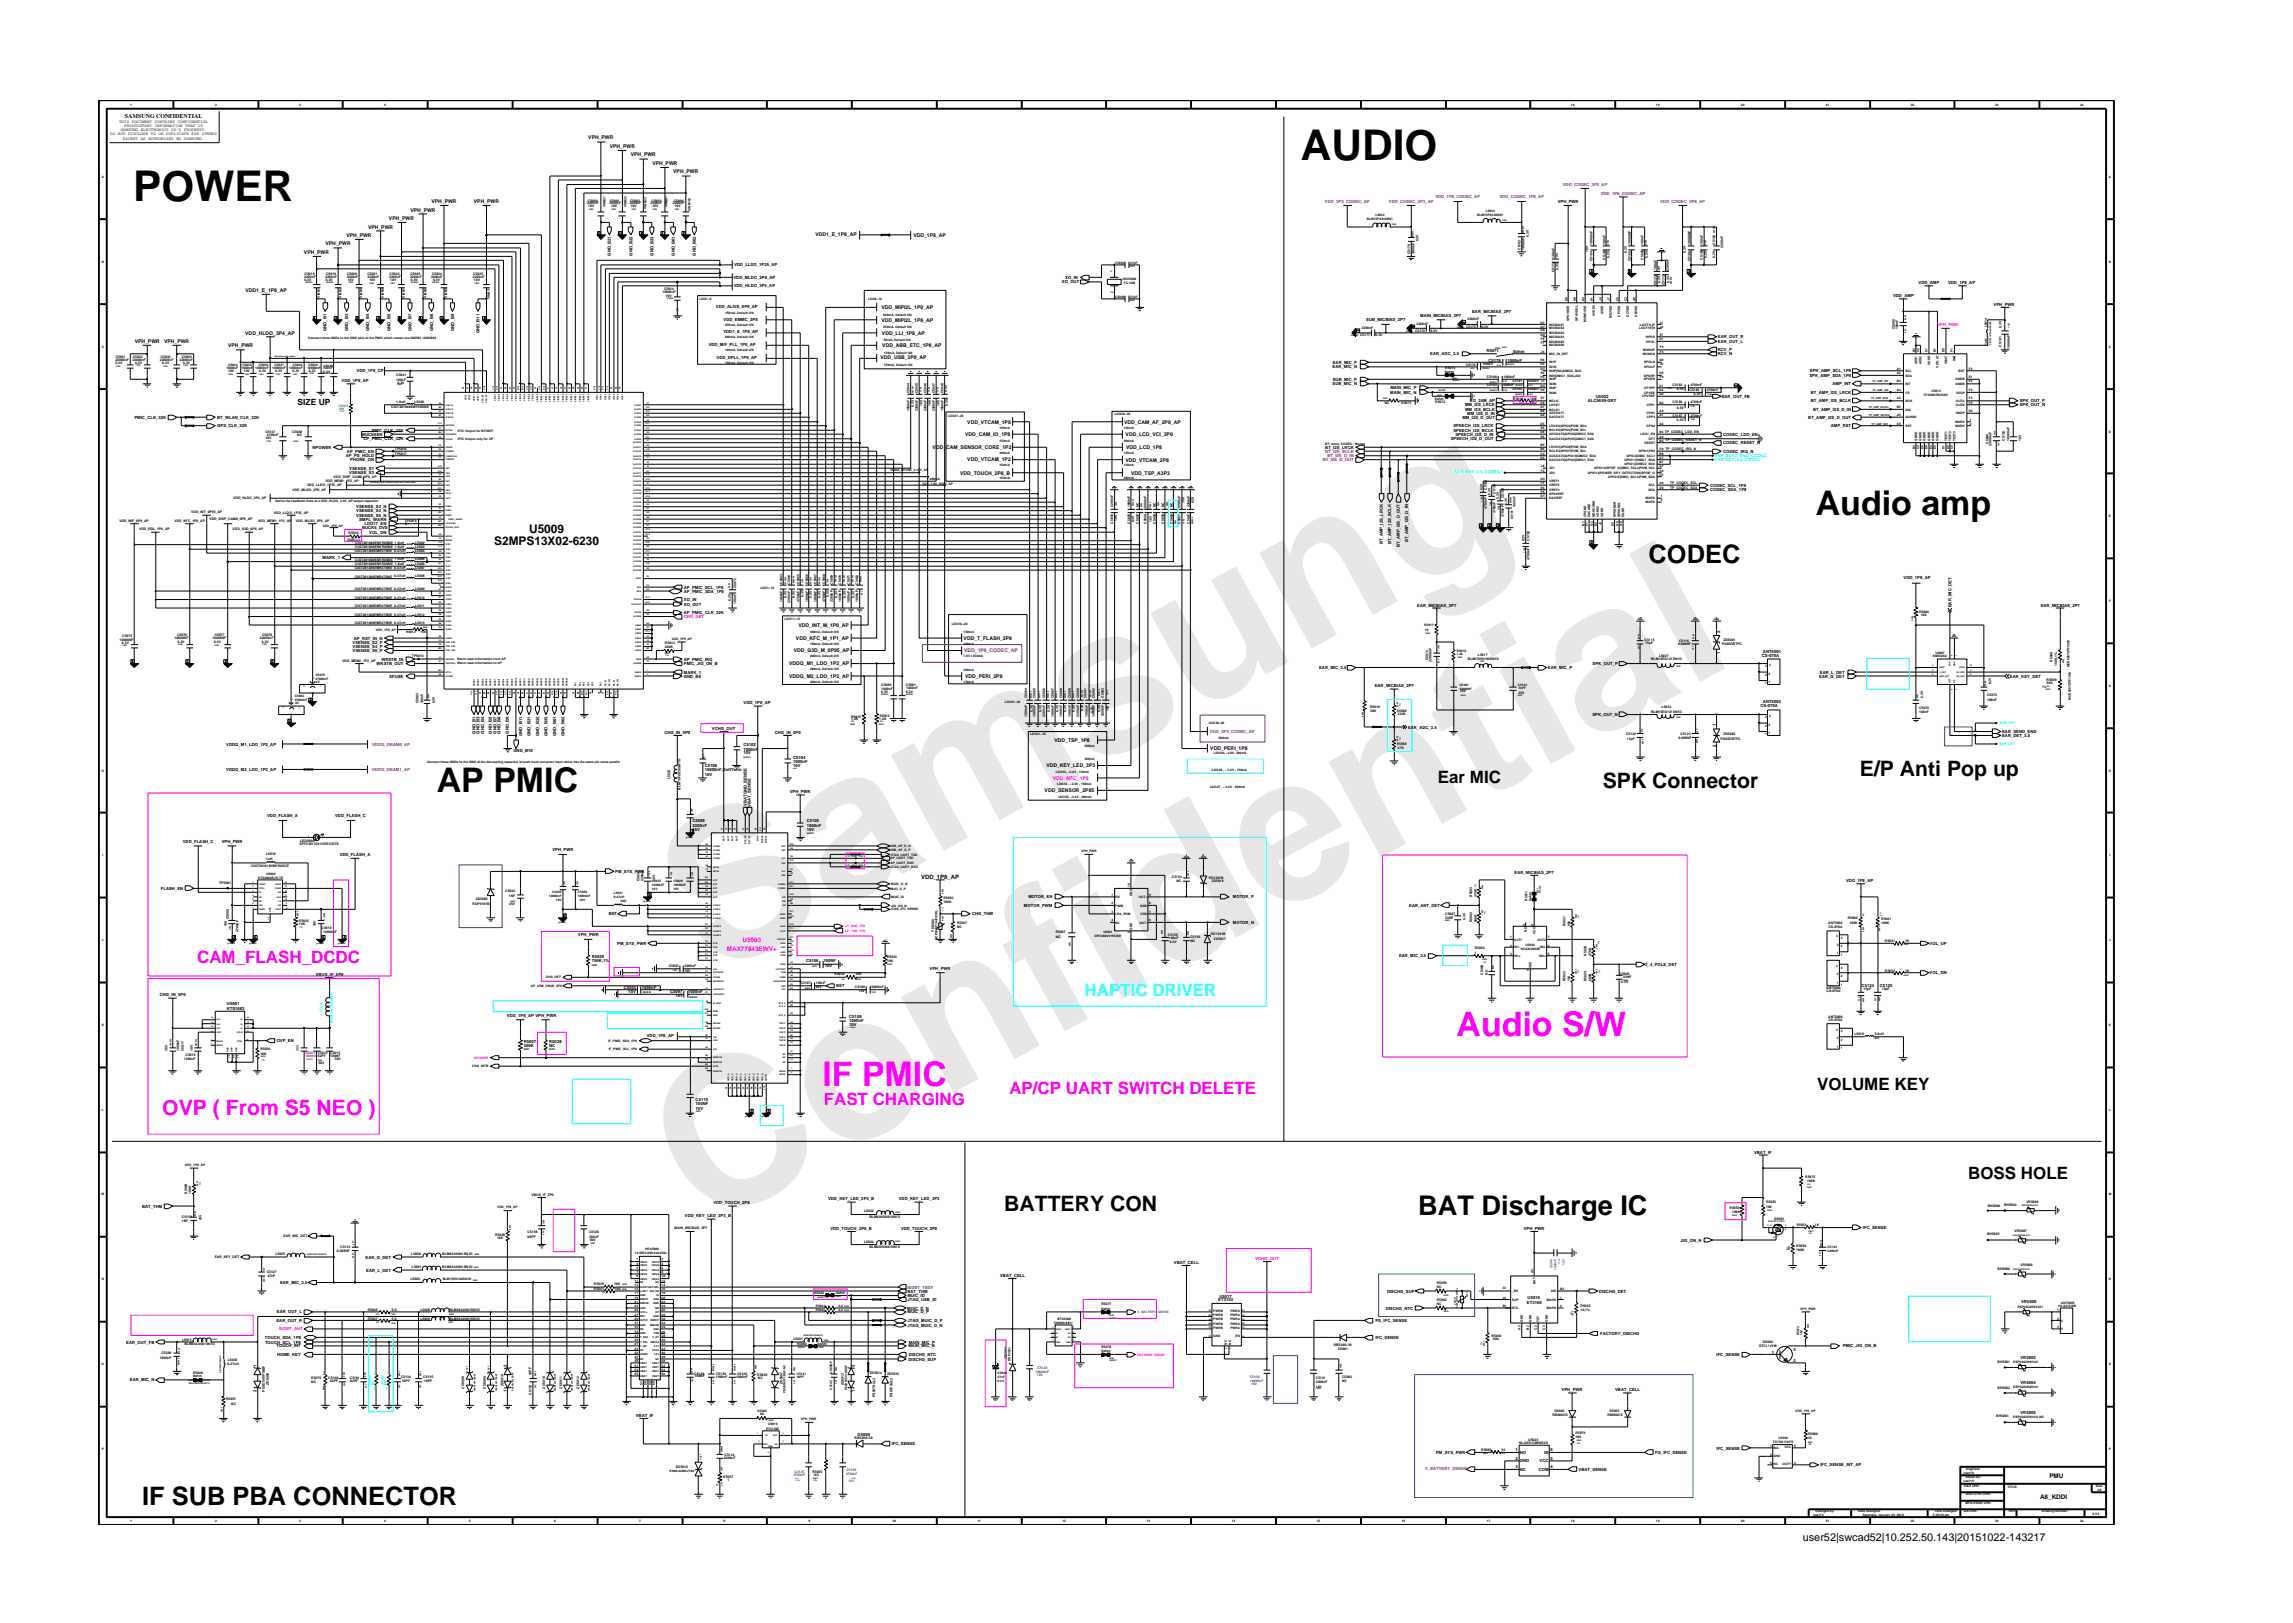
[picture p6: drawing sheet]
<svg xmlns="http://www.w3.org/2000/svg" width="297mm" height="210mm" viewBox="0 0 297 210" stroke-linecap="round" stroke-linejoin="round" font-family="sans-serif">
<defs><g id="words">
<g font-size="26.5" fill="#e6e6e6">
<text x="92.4" y="126.7" transform="rotate(-29 92.4 126.7)">Samsung</text>
<text x="91.1" y="159.4" transform="rotate(-29 91.1 159.4)">Confidential</text>
</g>
<g font-size="5.5">
<text x="168.5" y="20.7">AUDIO</text>
<text x="17.3" y="26">POWER</text>
</g>
<g font-size="4.4">
<text x="235.2" y="66.7">Audio amp</text>
<text x="56.6" y="102.6">AP PMIC</text>
</g>
<g font-size="4.4" fill="#f0f">
<text x="188.7" y="134.2">Audio S/W</text>
<text x="106.5" y="140.7">IF PMIC</text>
</g>
<text font-size="3.5" x="183.7" y="157.4">BAT Discharge IC</text>
<g font-size="3.3">
<text x="213.6" y="72.9">CODEC</text>
<text x="18.4" y="195">IF SUB PBA CONNECTOR</text>
</g>
<g font-size="2.7">
<text x="240.9" y="100.5">E/P Anti Pop up</text>
<text x="207.6" y="102.1">SPK Connector</text>
<text x="130.1" y="156.9">BATTERY CON</text>
</g>
<text font-size="2.7" fill="#f0f" x="21" y="144.5">OVP ( From S5 NEO )</text>
<g font-size="2.2">
<text x="186.3" y="101.4">Ear MIC</text>
<text x="235.4" y="141.2">VOLUME KEY</text>
<text x="255" y="152.7">BOSS HOLE</text>
</g>
<g font-size="2.2" fill="#f0f">
<text x="25.5" y="124.8">CAM_FLASH_DCDC</text>
<text x="106.7" y="143.1">FAST CHARGING</text>
<text x="130.8" y="141.7">AP/CP UART SWITCH DELETE</text>
</g>
<text font-size="2.2" fill="#0ff" x="140.5" y="129.1">HAPTIC DRIVER</text>
<g font-size="1.5">
<text x="64" y="70.6">S2MPS13X02-6230</text>
<text x="68.5" y="69.1">U5009</text>
</g>
<text font-size="1.4" x="233.5" y="199.7">user52|swcad52|10.252.50.143|20151022-143217</text>
<text font-size="1.1" x="38.6" y="52.4">SIZE UP</text>
<g font-size=".8">
<text x="16.2" y="15.3">SAMSUNG CONFIDENTIAL</text>
<text x="119.3" y="113.8">VDD_1P8_AP</text>
<text x="265.5" y="191.4">PMU</text>
<text x="264.3" y="194.2">A8_KDDI</text>
</g>
<g font-size=".8" fill="#f0f">
<text x="94.2" y="123.2">MAX77843EWV+</text>
<text x="96.2" y="122.1">U5003</text>
</g>
<g font-size=".7">
<text x="76.2" y="18">VPH_PWR</text>
<text x="79" y="19.1">VPH_PWR</text>
<text x="81.7" y="20.2">VPH_PWR</text>
<text x="84.5" y="21.4">VPH_PWR</text>
<text x="87.2" y="22.5">VPH_PWR</text>
<text x="47.7" y="29.6">VPH_PWR</text>
<text x="50.4" y="28.5">VPH_PWR</text>
<text x="53.2" y="27.4">VPH_PWR</text>
<text x="55.9" y="26.3">VPH_PWR</text>
<text x="61.4" y="26.3">VPH_PWR</text>
<text x="39.4" y="32.9">VPH_PWR</text>
<text x="42.2" y="31.8">VPH_PWR</text>
<text x="44.9" y="30.7">VPH_PWR</text>
<text x="105.6" y="30.6">VDD1_E_1P8_AP</text>
<text x="118.3" y="30.7">VDD_1P8_AP</text>
<text x="31.8" y="37.9">VDD1_E_1P8_AP</text>
<text x="114.2" y="40.1">VDD_MIPI2L_1P0_AP</text>
<text x="114.2" y="41.7">VDD_MIPI2L_1P8_AP</text>
<text x="17.4" y="44.5">VPH_PWR</text>
<text x="21.3" y="44.5">VPH_PWR</text>
<text x="29.6" y="45">VPH_PWR</text>
<text x="31.8" y="43.4">VDD_HLDO_3P4_AP</text>
<text x="114.1" y="46.5">VDD_USB_3P0_AP</text>
<text x="114.3" y="43.4">VDD_LLI_1P8_AP</text>
<text x="114.3" y="45">VDD_ABB_ETC_1P8_AP</text>
<text x="120.8" y="58.2">VDD_CAM_SENSOR_CORE_1P2</text>
<text x="125" y="56.5">VDD_CAM_IO_1P8</text>
<text x="125.3" y="54.9">VDD_VTCAM_1P8</text>
<text x="125.3" y="59.7">VDD_VTCAM_1P2</text>
<text x="145.6" y="54.9">VDD_CAM_AF_2P8_AP</text>
<text x="145.8" y="59.8">VDD_VTCAM_2P8</text>
<text x="145.8" y="56.5">VDD_LCD_VCI_3P0</text>
<text x="145.9" y="58.2">VDD_LCD_1P8</text>
<text x="124.4" y="61.6">VDD_TOUCH_2P8_B</text>
<text x="146.5" y="61.5">VDD_TSP_A3P3</text>
<text x="103.1" y="82.9">VDD_KFC_M_1P1_AP</text>
<text x="103.4" y="81.2">VDD_INT_M_1P0_AP</text>
<text x="124.8" y="82.9">VDD_T_FLASH_2P8</text>
<text x="102.2" y="86.2">VDDQ_M1_LDO_1P2_AP</text>
<text x="102.2" y="87.8">VDDQ_M2_LDO_1P2_AP</text>
<text x="102.8" y="84.5">VDD_G3D_M_0P95_AP</text>
<text x="125" y="87.8">VDD_PERI_2P8</text>
<text x="135.5" y="99.4">VDD_KEY_LED_3P3</text>
<text x="136.6" y="96.1">VDD_TSP_1P8</text>
<text x="156.8" y="97.2">VDD_PERI_1P8</text>
<text x="135.3" y="102.6">VDD_SENSOR_2P85</text>
</g>
<text font-size=".7" fill="#f00" x="124.9" y="84.4">VDD_1P8_CODEC_AP</text>
<text font-size=".7" fill="#f0f" x="136.4" y="101">VDD_NFC_1P8</text>
<g font-size=".5">
<text x="14.3" y="17.5">DO NOT DISCLOSE TO OR DUPLICATE FOR OTHERS</text>
<text x="15.4" y="15.9">THIS DOCUMENT CONTAINS CONFIDENTIAL</text>
<text x="15.6" y="17">SAMSUNG ELECTRONICS CO’S PROPERTY.</text>
<text x="16.1" y="16.4">PROPRIETARY INFORMATION THAT IS</text>
<text x="15.9" y="18.1">EXCEPT AS AUTHORIZED BY SAMSUNG.</text>
<text x="201.8" y="26.3">VPH_PWR</text>
<text x="79.1" y="33.1" transform="rotate(-90 79.1 33.1)">GND_B21</text>
<text x="81.9" y="33.1" transform="rotate(-90 81.9 33.1)">GND_B22</text>
<text x="84.6" y="33.1" transform="rotate(-90 84.6 33.1)">GND_B23</text>
<text x="87.4" y="33.1" transform="rotate(-90 87.4 33.1)">GND_B61</text>
<text x="90.1" y="33.1" transform="rotate(-90 90.1 33.1)">GND_B62</text>
<text x="95.1" y="34.5">VDD_LLDO_1P35_AP</text>
<text x="92.7" y="39.9">VDD_ALIVE_0P9_AP</text>
<text x="93.7" y="41.5">VDD_EMMC_2P8</text>
<text x="95" y="36.1">VDD_MLDO_2P0_AP</text>
<text x="95" y="37.2">VDD_HLDO_3P4_AP</text>
<text x="137.6" y="36.7">XO_OUT</text>
<text x="138" y="36.1">XO_IN</text>
<text x="177" y="41.6">SUB_MICBIAS_2P7</text>
<text x="184" y="41.1">MAIN_MICBIAS_2P7</text>
<text x="190.7" y="40.5">EAR_MICBIAS_2P7</text>
<text x="245.2" y="38.5">VDD_AMP</text>
<text x="248.5" y="36.8">VDD_AMP</text>
<text x="252.4" y="36.8">VDD_1P8_AP</text>
<text x="258.3" y="39.6">VPH_PWR</text>
<text x="42.3" y="42.9" transform="rotate(-90 42.3 42.9)">GND_B1</text>
<text x="45.1" y="42.9" transform="rotate(-90 45.1 42.9)">GND_B3</text>
<text x="47.8" y="42.9" transform="rotate(-90 47.8 42.9)">GND_B4</text>
<text x="50.6" y="42.9" transform="rotate(-90 50.6 42.9)">GND_B5</text>
<text x="53.3" y="42.9" transform="rotate(-90 53.3 42.9)">GND_B7</text>
<text x="56.1" y="42.9" transform="rotate(-90 56.1 42.9)">GND_B8</text>
<text x="58.8" y="42.9" transform="rotate(-90 58.8 42.9)">GND_B9</text>
<text x="62.1" y="43.2" transform="rotate(-90 62.1 43.2)">GND_B11</text>
<text x="91.8" y="44.8">VDD_MIF_PLL_1P0_AP</text>
<text x="92.8" y="46.5">VDD_DPLL_1P0_AP</text>
<text x="93.7" y="43.2">VDD1_E_1P8_AP</text>
<text x="172.6" y="47.7">EAR_MIC_N</text>
<text x="172.7" y="47.1">EAR_MIC_P</text>
<text x="185.3" y="46">EAR_ADC_3.5</text>
<text x="192.6" y="45.6">R5071</text>
<text x="192.8" y="46.8">C5178</text>
<text x="195.3" y="46.8">1000nF</text>
<text x="196" y="45.7">0ohm</text>
<text x="222.5" y="46">RCV_N</text>
<text x="222.5" y="45.5">RCV_P</text>
<text x="222.5" y="44.4">EAR_OUT_L</text>
<text x="222.5" y="43.8">EAR_OUT_R</text>
<text x="44.2" y="49.5">VDD_1P8_AP</text>
<text x="46.2" y="48.2">VDD_1P8_CP</text>
<text x="172.6" y="49.9">SUB_MIC_N</text>
<text x="172.7" y="49.3">SUB_MIC_P</text>
<text x="180.1" y="51">MAIN_MIC_N</text>
<text x="180.1" y="50.4">MAIN_MIC_P</text>
<text x="189.8" y="52.6">MM_I2S_LRCK</text>
<text x="189.8" y="53.2">MM_I2S_BCLK</text>
<text x="190.1" y="53.7">MM_I2S_D_IN</text>
<text x="190.4" y="52.1">XO_24M_AP</text>
<text x="205.7" y="52.1">ALC5659-GRT</text>
<text x="206.7" y="51.5">U5022</text>
<text x="223" y="51.5">EAR_OUT_FB</text>
<text x="234.4" y="48.8">SPK_AMP_SDA_1P8</text>
<text x="234.5" y="48.2">SPK_AMP_SCL_1P8</text>
<text x="234.6" y="51">BT_AMP_I2S_LRCK</text>
<text x="234.6" y="52.1">BT_AMP_I2S_BCLK</text>
<text x="234.9" y="53.2">BT_AMP_I2S_D_IN</text>
<text x="237.4" y="49.9">AMP_INT</text>
<text x="261.6" y="52.1">SPK_OUT_P</text>
<text x="261.6" y="52.6">SPK_OUT_N</text>
<text x="17.4" y="54.2">PMIC_CLK_32K</text>
<text x="28.1" y="54.2">BT_WLAN_CLK_32K</text>
<text x="28.1" y="55.3">GPS_CLK_32K</text>
<text x="40.5" y="58.1">NPOWER</text>
<text x="44.8" y="59.2">AP_PS_HOLD</text>
<text x="44.9" y="58.6">AP_PMIC_EN</text>
<text x="45.4" y="59.7">PHONE_ON</text>
<text x="46.9" y="56.4">BUCK6EN</text>
<text x="47.1" y="57">CP_PMIC_CLK_32K</text>
<text x="48.1" y="55.9">PMIC_CLK_32K</text>
<text x="171.7" y="58.1">BT_I2S_LRCK</text>
<text x="187.9" y="57">SPEECH_I2S_D_OUT</text>
<text x="188.3" y="55.3">SPEECH_I2S_LRCK</text>
<text x="188.3" y="55.9">SPEECH_I2S_BCLK</text>
<text x="188.5" y="56.4">SPEECH_I2S_D_IN</text>
<text x="189.5" y="54.2">MM_I2S_D_OUT</text>
<text x="223.2" y="57.5">CODEC_RESET_N</text>
<text x="223.2" y="56.4">CODEC_LDO_EN</text>
<text x="223.2" y="58.6">CODEC_IRQ_N</text>
<text x="234.3" y="54.2">BT_AMP_I2S_D_OUT</text>
<text x="237.2" y="55.3">AMP_RST</text>
<text x="45.3" y="61.4">VSENSE_S3</text>
<text x="45.3" y="60.8">VSENSE_S1</text>
<text x="46.2" y="65.8">VSENSE_S2_N</text>
<text x="221.5" y="63.1">CODEC_SCL_1P8</text>
<text x="221.5" y="63.6">CODEC_SDA_1P8</text>
<text x="46.2" y="66.4">VSENSE_S4_N</text>
<text x="46.2" y="66.9">VSENSE_S6_N</text>
<text x="46.5" y="67.5">SMPL_WARN</text>
<text x="46.9" y="68.6">BUCK6_DVS</text>
<text x="47.2" y="68">LDO17_EN</text>
<text x="47.8" y="69.1">VOL_DN</text>
<text x="179.1" y="70.5" transform="rotate(-90 179.1 70.5)">BT_AMP_I2S_LRCK</text>
<text x="180.2" y="70.5" transform="rotate(-90 180.2 70.5)">BT_AMP_I2S_BCLK</text>
<text x="181.3" y="70.9" transform="rotate(-90 181.3 70.9)">BT_AMP_I2S_D_OUT</text>
<text x="182.4" y="70.3" transform="rotate(-90 182.4 70.3)">BT_AMP_I2S_D_IN</text>
<text x="41.8" y="72.4">MARK_1</text>
<text x="88.6" y="77.9">XO_IN</text>
<text x="88.6" y="76.8">AP_PMIC_SDA_1P8</text>
<text x="88.6" y="76.3">AP_PMIC_SCL_1P8</text>
<text x="246.6" y="75">VDD_1P8_AP</text>
<text x="45.7" y="84">VSENSE_S4_P</text>
<text x="45.7" y="83.4">VSENSE_S2_P</text>
<text x="45.8" y="82.9">AP_RST_IN_N</text>
<text x="88.6" y="78.5">XO_OUT</text>
<text x="88.6" y="79.6">AP_PMIC_CLK_32K</text>
<text x="183.6" y="78.6">EAR_MICBIAS_2P7</text>
<text x="222.8" y="82" transform="rotate(-90 222.8 82)">2</text>
<text x="252.8" y="78.7" transform="rotate(-90 252.8 78.7)">EAR_MIC_DET</text>
<text x="264.4" y="78.6">EAR_MICBIAS_2P7</text>
<text x="45.7" y="84.5">VSENSE_S6_P</text>
<text x="48.8" y="86.2">WRSTB_OUT</text>
<text x="49.4" y="85.6">WRSTB_IN</text>
<text x="50.4" y="87.8">EFUSE</text>
<text x="88.6" y="85.6">AP_PMIC_IRQ</text>
<text x="88.6" y="86.2">PMIC_JIG_ON_B</text>
<text x="88.6" y="87.3">MARK_1</text>
<text x="88.6" y="87.8">GND_B8</text>
<text x="170.9" y="86.7">EAR_MIC_3.5</text>
<text x="178.1" y="89">EAR_MICBIAS_2P7</text>
<text x="200.5" y="86.7">EAR_MIC_P</text>
<text x="206.3" y="86.2">SPK_OUT_P</text>
<text x="222.8" y="84.8" transform="rotate(-90 222.8 84.8)">1</text>
<text x="228.2" y="85.1">CS-070A</text>
<text x="228.4" y="84.6">ANT5001</text>
<text x="235.7" y="87.8">EAR_G_DET</text>
<text x="235.8" y="87.3">EAR_L_DET</text>
<text x="260.4" y="87.8">EAR_KEY_DET</text>
<text x="61.6" y="95.1" transform="rotate(-90 61.6 95.1)">GND_B1</text>
<text x="62.1" y="95.1" transform="rotate(-90 62.1 95.1)">GND_B3</text>
<text x="62.7" y="95.1" transform="rotate(-90 62.7 95.1)">GND_B4</text>
<text x="63.7" y="95.1" transform="rotate(-90 63.7 95.1)">GND_B5</text>
<text x="64.3" y="95.1" transform="rotate(-90 64.3 95.1)">GND_B7</text>
<text x="64.8" y="95.1" transform="rotate(-90 64.8 95.1)">GND_B8</text>
<text x="65.9" y="95.1" transform="rotate(-90 65.9 95.1)">GND_B9</text>
<text x="67.6" y="95.4" transform="rotate(-90 67.6 95.4)">GND_B11</text>
<text x="68.7" y="95.4" transform="rotate(-90 68.7 95.4)">GND_B21</text>
<text x="69.8" y="95.4" transform="rotate(-90 69.8 95.4)">GND_B22</text>
<text x="70.9" y="95.4" transform="rotate(-90 70.9 95.4)">GND_B23</text>
<text x="72" y="95.4" transform="rotate(-90 72 95.4)">GND_B61</text>
<text x="73.1" y="95.4" transform="rotate(-90 73.1 95.4)">GND_B62</text>
<text x="86.1" y="95.1">CHG_IN_5P0</text>
<text x="92.2" y="94.5">VCHG_OUT</text>
<text x="96.3" y="91.2">VDD_1P8_AP</text>
<text x="100.4" y="95.1">CHG_IN_5P0</text>
<text x="182.4" y="94.4">EAR_ADC_3.5</text>
<text x="206.3" y="92.8">SPK_OUT_N</text>
<text x="222.3" y="94.1" transform="rotate(-90 222.3 94.1)">1</text>
<text x="228.1" y="91.5">CS-070A</text>
<text x="228.4" y="91.1">ANT5003</text>
<text x="259.4" y="95.5">EAR_DET_3.5</text>
<text x="259.4" y="95">EAR_SEND_END</text>
<text x="29.3" y="99.9">VDDQ_M2_LDO_1P2_AP</text>
<text x="29.3" y="96.6">VDDQ_M1_LDO_1P2_AP</text>
<text x="66.5" y="97.4">GND_B10</text>
<text x="91.3" y="99.4">C5100</text>
<text x="91.3" y="100.5">10V</text>
<text x="91.3" y="99.9">10000nF,SoftTerm</text>
<text x="96.3" y="97.2">1000nF</text>
<text x="96.3" y="97.7">10V</text>
<text x="96.3" y="96.6">C5102</text>
<text x="102.7" y="99.4">16V</text>
<text x="102.7" y="98.3">C5104</text>
<text x="102.7" y="98.8">1000nF</text>
<text x="222.3" y="96.8" transform="rotate(-90 222.3 96.8)">2</text>
<text x="34.6" y="105.9">VDD_FLASH_A</text>
<text x="43.4" y="105.9">VDD_FLASH_C</text>
<text x="89.7" y="107.6">16V</text>
<text x="89.7" y="107.1">2200nF</text>
<text x="89.7" y="106.5">C5098</text>
<text x="96.7" y="104.4" transform="rotate(-90 96.7 104.4)">VBATGND_SENSE</text>
<text x="97.3" y="104.5" transform="rotate(-90 97.3 104.5)">VBAT_SENSE</text>
<text x="102.3" y="102.8">VPH_PWR</text>
<text x="104.5" y="106.5">C5105</text>
<text x="104.5" y="107.6">10V</text>
<text x="104.5" y="107.1">1000nF</text>
<text x="23.7" y="109.2">VDD_FLASH_C</text>
<text x="28.7" y="109.2">VPH_PWR</text>
<text x="44" y="110.9">VDD_FLASH_A</text>
<text x="71.6" y="110.3">VPH_PWR</text>
<text x="79.7" y="113.1">PM_SYS_PWR</text>
<text x="196.2" y="113.2">EAR_MICBIAS_2P7</text>
<text x="20.8" y="115.3">FLASH_EN</text>
<text x="78.9" y="118.6">BST</text>
<text x="125.9" y="118.6">CHG_THM</text>
<text x="132.6" y="117.5">MOTOR_PWM</text>
<text x="133.2" y="116.4">MOTOR_EN</text>
<text x="159.7" y="116.4">MOTOR_P</text>
<text x="159.7" y="119.7">MOTOR_N</text>
<text x="182.6" y="117.5">EAR_ANT_DET</text>
<text x="239.1" y="114.3">VDD_1P8_AP</text>
<text x="74.9" y="121.3">VPH_PWR</text>
<text x="76.7" y="124.1">R5029</text>
<text x="76.7" y="124.7">750K,1%</text>
<text x="80" y="122.4">PM_SYS_PWR</text>
<text x="104.4" y="124.6">C5106</text>
<text x="106.7" y="124.6">100NF</text>
<text x="106.8" y="125.3">10V</text>
<text x="120.4" y="125.7">VPH_PWR</text>
<text x="181.2" y="124">EAR_MIC_3.5</text>
<text x="213.1" y="125.1">3_4_POLE_DET</text>
<text x="250" y="122.4">VOL_UP</text>
<text x="20.7" y="129.1">CHG_IN_5P0</text>
<text x="29.4" y="130.8">KTS1682</text>
<text x="29.4" y="130.2">U5001</text>
<text x="40.9" y="126.4">VBUS_IF_5P0</text>
<text x="65.7" y="131.7">VDD_1P8_AP VPH_PWR</text>
<text x="80.8" y="128.1">C5055</text>
<text x="81.4" y="128.6">10V</text>
<text x="83.1" y="128.1">1000nF</text>
<text x="86.8" y="128.6">C5097</text>
<text x="87.5" y="129.2">10V</text>
<text x="89.2" y="128.6">1000nF</text>
<text x="108.3" y="127.9">BST</text>
<text x="110" y="131.9">C5109</text>
<text x="241.2" y="127.9">C5124</text>
<text x="243.5" y="127.9">C5125</text>
<text x="250" y="126.2">VOL_DN</text>
<text x="35.8" y="135">OVP_EN</text>
<text x="67.8" y="135.1">R5027</text>
<text x="67.8" y="135.7">200K</text>
<text x="71.1" y="135.1">R5028</text>
<text x="71.1" y="135.7">NC</text>
<text x="83.8" y="134.3">VDD_1P8_AP</text>
<text x="110" y="132.4">1000nF</text>
<text x="110" y="133">10V</text>
<text x="90.1" y="143.8">10V</text>
<text x="90.1" y="142.7">C5110</text>
<text x="90.1" y="143.2">100NF</text>
<text x="227.2" y="149.5">VBAT_IF</text>
<text x="107.3" y="155.5">VDD_KEY_LED_3P3_B</text>
<text x="116.4" y="155.5">VDD_KEY_LED_3P3</text>
<text x="18.4" y="156.4">BAT_THM</text>
<text x="88.7" y="157.7">VDD_KEY_LED_3P3_B</text>
<text x="92.4" y="156">VDD_TOUCH_2P8</text>
<text x="107.6" y="159.3">VDD_TOUCH_2P8_B</text>
<text x="116.7" y="159.3">VDD_TOUCH_2P8</text>
<text x="197.4" y="159.3">VPH_PWR</text>
<text x="217.7" y="160.8">JIG_ON_N</text>
<text x="241.3" y="159.2">IFC_SENSE</text>
<text x="36.3" y="166.3">EAR_MIC_3.5</text>
<text x="47.4" y="163">EAR_G_DET</text>
<text x="47.5" y="164.7">EAR_L_DET</text>
<text x="117.5" y="167.4">BAT_THM</text>
<text x="129.6" y="165.4">VBAT_CELL</text>
<text x="152.1" y="163.7">VBAT_CELL</text>
<text x="179.7" y="167.4">DISCHG_SUP</text>
<text x="207.1" y="167.4">DISCHG_DET</text>
<text x="34.3" y="173.5">TOUCH_SDA_1P8</text>
<text x="35.8" y="171.3">EAR_OUT_R</text>
<text x="35.9" y="170.2">EAR_OUT_L</text>
<text x="117.5" y="169.6">MUIC_D_N</text>
<text x="117.5" y="171.8">JTAG_MUIC_D_N</text>
<text x="117.5" y="168.5">JTAG_USB_ID</text>
<text x="117.5" y="168">MUIC_ID</text>
<text x="117.6" y="170.2">MUIC_D_P</text>
<text x="117.6" y="171.3">JTAG_MUIC_D_P</text>
<text x="157.8" y="168.6">ET3153</text>
<text x="158" y="168.1">U5017</text>
<text x="178.2" y="171.3">FG_IFC_SENSE</text>
<text x="178.2" y="173.4">IFC_SENSE</text>
<text x="179.5" y="169.7">DISCHG_NTC</text>
<text x="197.8" y="169">ET3160</text>
<text x="197.9" y="168.3">U5016</text>
<text x="207.3" y="172.9">FACTORY_DISCHG</text>
<text x="261.8" y="168.9">VR5000</text>
<text x="16.3" y="174">EAR_OUT_FB</text>
<text x="16.8" y="179">EAR_MIC_N</text>
<text x="33.2" y="177" transform="rotate(-90 33.2 177)">1</text>
<text x="34.3" y="174">TOUCH_SCL_1P8</text>
<text x="35.8" y="174.6">TOUCH_INT</text>
<text x="35.9" y="175.7">HOME_KEY</text>
<text x="65.6" y="177" transform="rotate(-90 65.6 177)">2</text>
<text x="110.7" y="177" transform="rotate(-90 110.7 177)">2</text>
<text x="117.7" y="174.6">MAIN_MIC_N</text>
<text x="117.7" y="176.3">DISCHG_SUP</text>
<text x="117.7" y="174">MAIN_MIC_P</text>
<text x="117.7" y="175.7">DISCHG_NTC</text>
<text x="222.4" y="175.6">IFC_SENSE</text>
<text x="229.5" y="175.4">1</text>
<text x="232.4" y="175">3</text>
<text x="232.4" y="176.5">2</text>
<text x="238.7" y="174.6">PMIC_JIG_ON_B</text>
<text x="261.7" y="176.1">VR5002</text>
<text x="261.7" y="179.4">VR5004</text>
<text x="33.2" y="180.3" transform="rotate(-90 33.2 180.3)">2</text>
<text x="65.6" y="180.3" transform="rotate(-90 65.6 180.3)">1</text>
<text x="82.4" y="183.5">VBAT_IF</text>
<text x="110.7" y="180.3" transform="rotate(-90 110.7 180.3)">1</text>
<text x="202.3" y="180.2">VPH_PWR</text>
<text x="209.2" y="180.2">VBAT_CELL</text>
<text x="261.7" y="183.2">VR5005</text>
<text x="111.1" y="186">D5000</text>
<text x="115.5" y="187.3">IFC_SENSE</text>
<text x="186" y="188.4">PM_SYS_PWR</text>
<text x="196.3" y="189.1">2</text>
<text x="196.3" y="190.2">3</text>
<text x="196.3" y="188">1</text>
<text x="196.9" y="189.5">GND</text>
<text x="196.9" y="190.6">NC</text>
<text x="196.9" y="188.4">NO</text>
<text x="199.3" y="190.6">COM</text>
<text x="199.4" y="189.5">VCC</text>
<text x="200.1" y="188.4">IN</text>
<text x="200.9" y="190.2">4</text>
<text x="200.9" y="188">6</text>
<text x="200.9" y="189.1">5</text>
<text x="204.5" y="190.6">VBAT_SENSE</text>
<text x="214.4" y="188.4">FG_IFC_SENSE</text>
<text x="222.4" y="187.8">IFC_SENSE</text>
<text x="235.8" y="190">IFC_SENSE_INT_AP</text>
</g>
<g font-size=".5" fill="#f00">
<text x="171.6" y="26.3">VDD_3P3_CODEC_AP</text>
<text x="179.9" y="26.3">VDD_CODEC_3P3_AP</text>
<text x="185.9" y="25.7">VDD_1P8_CODEC_AP</text>
<text x="194.2" y="25.7">VDD_CODEC_1P8_AP</text>
<text x="202.4" y="24.1">VDD_CODEC_3P3_AP</text>
<text x="207.4" y="25.2">VDD_1P8_CODEC_AP</text>
<text x="215.1" y="26.3">VDD_CODEC_1P8_AP</text>
<text x="171.3" y="59.7">BT_I2S_D_OUT</text>
<text x="171.7" y="58.6">BT_I2S_BCLK</text>
<text x="172" y="59.2">BT_I2S_D_IN</text>
<text x="156.7" y="95">VDD_3P3_CODEC_AP</text>
<text x="48.2" y="99.9">VDDQ_DRAM1_AP</text>
<text x="48.2" y="96.6">VDDQ_DRAM0_AP</text>
<text x="184.6" y="190.4">V_BATTERY_SENSE</text>
</g>
<g font-size=".5" fill="#f0f">
<text x="251" y="42.2">VPH_PWR</text>
<text x="88.6" y="80.1">CHG_DET</text>
<text x="162.6" y="163.2">VCHG_OUT</text>
<text x="36.1" y="172.4">ISDBT_ANT</text>
</g>
<g font-size=".5" fill="#0ff">
<text x="222.1" y="59.7">EAR_DET_3.5_CODEC</text>
<text x="222.1" y="59.2">EAR_SEND_END_CODEC</text>
<text x="188.4" y="61.3">EAR_DET_3.5_CODEC1</text>
</g>
<text font-size=".5" fill="#00f" x="117.5" y="166.9">ISDBT_TEST</text>
<g font-size=".4">
<text x="16.8" y="13.7">1</text>
<text x="27.9" y="13.7">2</text>
<text x="38.8" y="13.7">3</text>
<text x="49.8" y="13.7">4</text>
<text x="203.5" y="13.7">18</text>
<text x="214.5" y="13.7">19</text>
<text x="225.5" y="13.7">20</text>
<text x="236.5" y="13.7">21</text>
<text x="247.5" y="13.7">22</text>
<text x="258.5" y="13.7">23</text>
<text x="269.5" y="13.7">24</text>
<text x="13.2" y="23">A</text>
<text x="273.2" y="23">A</text>
<text x="76.1" y="26.4">2200nF</text>
<text x="76.1" y="26.1">C5000</text>
<text x="76.2" y="26.9">10V</text>
<text x="78.4" y="26.9" transform="rotate(-90 78.4 26.9)">VINB21</text>
<text x="78.9" y="26.4">2200nF</text>
<text x="79" y="26.1">C5001</text>
<text x="79.2" y="26.9">10V</text>
<text x="81.1" y="26.9" transform="rotate(-90 81.1 26.9)">VINB22</text>
<text x="81.6" y="26.4">2200nF</text>
<text x="81.6" y="26.1">C5002</text>
<text x="81.7" y="26.9">10V</text>
<text x="83.8" y="27" transform="rotate(-90 83.8 27)">VINB23</text>
<text x="84.3" y="26.4">2200nF</text>
<text x="84.4" y="26.1">C5003</text>
<text x="84.5" y="26.9">10V</text>
<text x="86.5" y="26.9" transform="rotate(-90 86.5 26.9)">VINB61</text>
<text x="87.2" y="26.4">2200nF</text>
<text x="87.3" y="26.1">C5004</text>
<text x="87.4" y="26.9">10V</text>
<text x="89.4" y="27.3" transform="rotate(-90 89.4 27.3)">VINB162</text>
<text x="177.1" y="28.5">BLM15PX330SN1</text>
<text x="178.2" y="28">L5034</text>
<text x="191.4" y="28">BLM15PX330SN1</text>
<text x="192.5" y="27.5">L5032</text>
<text x="13.2" y="34">B</text>
<text x="39.4" y="36">2200nF</text>
<text x="39.5" y="35.6">C5018</text>
<text x="42.1" y="36">2200nF</text>
<text x="42.3" y="35.6">C5019</text>
<text x="44.9" y="36">2200nF</text>
<text x="45" y="35.6">C5020</text>
<text x="47.6" y="35.6">C5021</text>
<text x="47.6" y="36">2200nF</text>
<text x="50.4" y="36">2200nF</text>
<text x="50.5" y="35.6">C5022</text>
<text x="53.1" y="36">2200nF</text>
<text x="53.2" y="35.6">C5023</text>
<text x="55.8" y="36">2200nF</text>
<text x="56" y="35.6">C5024</text>
<text x="61.3" y="36">2200nF</text>
<text x="61.3" y="35.6">C5025</text>
<text x="144.1" y="35.2" transform="rotate(-90 144.1 35.2)">1</text>
<text x="144.5" y="34.1">C5094</text>
<text x="146.4" y="34.1">27pF</text>
<text x="182.7" y="33" transform="rotate(-90 182.7 33)">C5170</text>
<text x="183.2" y="33" transform="rotate(-90 183.2 33)">1000nF</text>
<text x="183.8" y="31.3" transform="rotate(-90 183.8 31.3)">6.3V</text>
<text x="197" y="32.4" transform="rotate(-90 197 32.4)">C5162</text>
<text x="197.5" y="32.4" transform="rotate(-90 197.5 32.4)">1000nF</text>
<text x="198.1" y="30.7" transform="rotate(-90 198.1 30.7)">6.3V</text>
<text x="201.4" y="35.2" transform="rotate(-90 201.4 35.2)">C5172</text>
<text x="201.4" y="33.4" transform="rotate(-90 201.4 33.4)">100nF</text>
<text x="201.9" y="35" transform="rotate(-90 201.9 35)">6.3V</text>
<text x="205.7" y="32.6" transform="rotate(-90 205.7 32.6)">10V</text>
<text x="206.3" y="33.8" transform="rotate(-90 206.3 33.8)">C5164</text>
<text x="206.3" y="31.7" transform="rotate(-90 206.3 31.7)">10000nF</text>
<text x="208" y="33.6" transform="rotate(-90 208 33.6)">C5167</text>
<text x="208" y="31.7" transform="rotate(-90 208 31.7)">100nF</text>
<text x="208.5" y="33.4" transform="rotate(-90 208.5 33.4)">6.3V</text>
<text x="210.7" y="32.8" transform="rotate(-90 210.7 32.8)">6.3V</text>
<text x="211.3" y="33.8" transform="rotate(-90 211.3 33.8)">C5165</text>
<text x="211.3" y="31.7" transform="rotate(-90 211.3 31.7)">10000NF</text>
<text x="212.9" y="33.6" transform="rotate(-90 212.9 33.6)">C5005</text>
<text x="212.9" y="31.7" transform="rotate(-90 212.9 31.7)">100nF</text>
<text x="213.5" y="33.4" transform="rotate(-90 213.5 33.4)">6.3V</text>
<text x="214.6" y="35" transform="rotate(-90 214.6 35)">100nF</text>
<text x="216.2" y="35.1" transform="rotate(-90 216.2 35.1)">2200nF</text>
<text x="218.4" y="32.8" transform="rotate(-90 218.4 32.8)">6.3V</text>
<text x="219" y="33.8" transform="rotate(-90 219 33.8)">C5166</text>
<text x="219" y="31.7" transform="rotate(-90 219 31.7)">10000NF</text>
<text x="220.6" y="33.6" transform="rotate(-90 220.6 33.6)">C5169</text>
<text x="220.6" y="31.7" transform="rotate(-90 220.6 31.7)">100nF</text>
<text x="221.1" y="33.4" transform="rotate(-90 221.1 33.4)">6.3V</text>
<text x="222.2" y="33.4" transform="rotate(-90 222.2 33.4)">6.3V</text>
<text x="222.2" y="31.7" transform="rotate(-90 222.2 31.7)">C5163</text>
<text x="223.2" y="32.1" transform="rotate(-90 223.2 32.1)">2200nF</text>
<text x="273.2" y="34">B</text>
<text x="39.4" y="36.4">6.3V</text>
<text x="41.4" y="38.6" transform="rotate(-90 41.4 38.6)">VINB1</text>
<text x="42.2" y="36.4">6.3V</text>
<text x="44.2" y="38.6" transform="rotate(-90 44.2 38.6)">VINB3</text>
<text x="45.1" y="36.4">10V</text>
<text x="46.9" y="38.6" transform="rotate(-90 46.9 38.6)">VINB4</text>
<text x="47.8" y="36.4">10V</text>
<text x="49.7" y="38.6" transform="rotate(-90 49.7 38.6)">VINB5</text>
<text x="50.6" y="36.4">10V</text>
<text x="52.4" y="38.6" transform="rotate(-90 52.4 38.6)">VINB7</text>
<text x="53.2" y="36.4">6.3V</text>
<text x="55.2" y="38.6" transform="rotate(-90 55.2 38.6)">VINB8</text>
<text x="56.1" y="36.4">6.3V</text>
<text x="57.9" y="38.6" transform="rotate(-90 57.9 38.6)">VINB9</text>
<text x="61.4" y="36.4">10V</text>
<text x="63.4" y="38.7" transform="rotate(-90 63.4 38.7)">VINB11</text>
<text x="85.8" y="37.9">10000nF</text>
<text x="86" y="37.5">C5014</text>
<text x="86.2" y="38.5">10V</text>
<text x="90.6" y="38.8">LDO1~5</text>
<text x="93.9" y="40.7">150mA, Default ON</text>
<text x="112.5" y="38.8">LDO6~10</text>
<text x="114.4" y="40.9">600mA, Default ON</text>
<text x="144.2" y="38" transform="rotate(-90 144.2 38)">2</text>
<text x="144.5" y="38.6">C5099</text>
<text x="145.4" y="36.2">OSC5000</text>
<text x="145.6" y="36.8">FC-12M</text>
<text x="146.4" y="38.6">27pF</text>
<text x="190.1" y="41.5">2200nF</text>
<text x="199.6" y="41.9">H7</text>
<text x="203" y="39" transform="rotate(-90 203 39)">E8</text>
<text x="203.3" y="41.6" transform="rotate(-90 203.3 41.6)">SPKVDDR</text>
<text x="204.1" y="39" transform="rotate(-90 204.1 39)">H8</text>
<text x="204.4" y="41.5" transform="rotate(-90 204.4 41.5)">SPKVDDL</text>
<text x="205.2" y="39" transform="rotate(-90 205.2 39)">H2</text>
<text x="205.5" y="41.7" transform="rotate(-90 205.5 41.7)">MONOVDD</text>
<text x="206.3" y="39" transform="rotate(-90 206.3 39)">H1</text>
<text x="206.6" y="41" transform="rotate(-90 206.6 41)">AVDD2</text>
<text x="207.4" y="38.9" transform="rotate(-90 207.4 38.9)">J4</text>
<text x="207.7" y="40.7" transform="rotate(-90 207.7 40.7)">AVDD</text>
<text x="208.5" y="38.9" transform="rotate(-90 208.5 38.9)">J7</text>
<text x="208.8" y="41.2" transform="rotate(-90 208.8 41.2)">MICVDD</text>
<text x="209.6" y="39" transform="rotate(-90 209.6 39)">C2</text>
<text x="209.9" y="41" transform="rotate(-90 209.9 41)">CPVDD</text>
<text x="210.7" y="39" transform="rotate(-90 210.7 39)">C3</text>
<text x="211" y="41" transform="rotate(-90 211 41)">DCVDD</text>
<text x="211.8" y="39" transform="rotate(-90 211.8 39)">A5</text>
<text x="212.1" y="41" transform="rotate(-90 212.1 41)">DBVDD</text>
<text x="214.6" y="36.9" transform="rotate(-90 214.6 36.9)">C5174</text>
<text x="215" y="41.9">J1</text>
<text x="215.1" y="36.6" transform="rotate(-90 215.1 36.6)">6.3V</text>
<text x="215.7" y="36.9" transform="rotate(-90 215.7 36.9)">C5173</text>
<text x="216.3" y="36.7" transform="rotate(-90 216.3 36.7)">6.3V</text>
<text x="13.2" y="45.1">C</text>
<text x="14.9" y="46.7">22000nF</text>
<text x="15" y="47.2">6.3V</text>
<text x="15" y="46.3">C5031</text>
<text x="17.2" y="46.7">22000nF</text>
<text x="17.2" y="46.3">C5032</text>
<text x="17.5" y="47.2">6.3V</text>
<text x="20.7" y="46.7">22000nF</text>
<text x="20.8" y="46.3">C5033</text>
<text x="21" y="47.2">6.3V</text>
<text x="23.2" y="46.7">22000nF</text>
<text x="23.5" y="46.3">C5029</text>
<text x="23.7" y="47.2">6.3V</text>
<text x="29.3" y="47.8">1000nF</text>
<text x="29.5" y="47.4">C5034</text>
<text x="31.3" y="47.8">1000nF 10000nF</text>
<text x="31.4" y="47.4">C5035</text>
<text x="33.5" y="47.4">C5036</text>
<text x="35.3" y="47.8">10000nF</text>
<text x="35.6" y="47.4">C5037</text>
<text x="37.5" y="47.8">10000nF</text>
<text x="37.9" y="47.4">C5038</text>
<text x="39.8" y="47.9">10000nF 100nF</text>
<text x="39.9" y="43.9">Connect these GNDs to the GND pins of the PMIC which names are GNDB1~GNDB62</text>
<text x="40" y="47.4">C5039</text>
<text x="41.9" y="47.5">C5040</text>
<text x="93.9" y="43.8">600mA, Default ON</text>
<text x="93.9" y="45.4">100mA, Default ON</text>
<text x="93.9" y="47.1">150mA, Default ON</text>
<text x="93.9" y="42.3">250mA, Default ON</text>
<text x="114.4" y="42.5">250mA, Default ON</text>
<text x="114.5" y="47.4">150mA, Default ON</text>
<text x="114.5" y="45.8">150mA, Default ON</text>
<text x="114.5" y="44.2">50mA, Default ON</text>
<text x="176.2" y="43.5">C5177</text>
<text x="176.4" y="42.6">2200nF</text>
<text x="178.2" y="43.5">6.3V</text>
<text x="183.3" y="43">C5176</text>
<text x="183.5" y="42.1">2200nF</text>
<text x="185.3" y="43">6.3V</text>
<text x="187.2" y="47.9">R5074</text>
<text x="189.9" y="42.4">C5175</text>
<text x="189.9" y="47.4">C5179</text>
<text x="191.9" y="42.4">6.3V</text>
<text x="192.1" y="47.2">1000nF</text>
<text x="199.6" y="42.4">G7</text>
<text x="199.6" y="43.5">G8</text>
<text x="199.6" y="47.9">G3</text>
<text x="199.6" y="42.9">G6</text>
<text x="199.6" y="46.8">H6</text>
<text x="199.6" y="47.3">H5</text>
<text x="199.6" y="44">F6</text>
<text x="199.6" y="44.6">F7</text>
<text x="199.6" y="45.7">J6</text>
<text x="200.7" y="44.4">MICBIAS5</text>
<text x="200.7" y="44.9">MICBIAS6</text>
<text x="200.7" y="46">MIC_IN_DET</text>
<text x="200.7" y="47.1">IN1P</text>
<text x="200.7" y="42.2">MICBIAS1</text>
<text x="200.7" y="42.7">MICBIAS2</text>
<text x="200.7" y="43.8">MICBIAS4</text>
<text x="200.7" y="43.3">MICBIAS3</text>
<text x="200.7" y="47.7">IN1N</text>
<text x="212.3" y="42.7">LOUT1R|N</text>
<text x="212.4" y="42.2">LOUT1L|P</text>
<text x="212.8" y="46">MONON</text>
<text x="212.8" y="45.5">MONOP</text>
<text x="213" y="47.1">SPOLN</text>
<text x="213" y="47.7">SPOLP</text>
<text x="213.2" y="43.8">HPOR</text>
<text x="213.3" y="44.4">HPOL</text>
<text x="215" y="46.8">G9</text>
<text x="215" y="44">D1</text>
<text x="215" y="43.5">E1</text>
<text x="215" y="45.1">F2</text>
<text x="215" y="45.7">F3</text>
<text x="215" y="47.3">J9</text>
<text x="215" y="42.4">J2</text>
<text x="245.5" y="42.7" transform="rotate(-90 245.5 42.7)">C5095</text>
<text x="245.7" y="47.9">A1</text>
<text x="245.9" y="42.7" transform="rotate(-90 245.9 42.7)">100nF</text>
<text x="248.1" y="45.6" transform="rotate(-90 248.1 45.6)">B2</text>
<text x="248.3" y="47.2" transform="rotate(-90 248.3 47.2)">ADS1</text>
<text x="248.6" y="45.6" transform="rotate(-90 248.6 45.6)">C2</text>
<text x="248.9" y="47.2" transform="rotate(-90 248.9 47.2)">ADS2</text>
<text x="249.7" y="45.6" transform="rotate(-90 249.7 45.6)">C1</text>
<text x="250" y="47.3" transform="rotate(-90 250 47.3)">VDDD</text>
<text x="250.8" y="45.6" transform="rotate(-90 250.8 45.6)">B1</text>
<text x="251.1" y="47.6" transform="rotate(-90 251.1 47.6)">VDD_IO</text>
<text x="251.9" y="45.6" transform="rotate(-90 251.9 45.6)">D5</text>
<text x="252.2" y="47.2" transform="rotate(-90 252.2 47.2)">VBAT</text>
<text x="253" y="45.6" transform="rotate(-90 253 45.6)">F1</text>
<text x="253.3" y="46.8" transform="rotate(-90 253.3 46.8)">INB</text>
<text x="255.1" y="47.9">F2</text>
<text x="257.4" y="44.6" transform="rotate(-90 257.4 44.6)">1uH</text>
<text x="257.4" y="42.4" transform="rotate(-90 257.4 42.4)">L5014</text>
<text x="259.3" y="44.9" transform="rotate(-90 259.3 44.9)">C5101</text>
<text x="259.3" y="42.4" transform="rotate(-90 259.3 42.4)">6.3V</text>
<text x="260.4" y="45.2" transform="rotate(-90 260.4 45.2)">10000nF</text>
<text x="273.2" y="45.1">C</text>
<text x="29.6" y="48.2">10V</text>
<text x="31.6" y="48.2">10V</text>
<text x="33.6" y="48.2">6.3V</text>
<text x="35.7" y="48.2">6.3V</text>
<text x="37.9" y="48.2">6.3V</text>
<text x="40" y="48.2">6.3V</text>
<text x="41.9" y="48.3">6.3V</text>
<text x="50.7" y="52.9">CIGT201608EM1R0SNE</text>
<text x="51.3" y="52.3">1.0uH</text>
<text x="51.3" y="49.3">100nF</text>
<text x="51.3" y="48.7">C5041</text>
<text x="51.5" y="49.7">6.3V</text>
<text x="53.7" y="52.3">L5020</text>
<text x="117.8" y="53.3" transform="rotate(-90 117.8 53.3)">1000nF</text>
<text x="117.8" y="50.9" transform="rotate(-90 117.8 50.9)">C5044</text>
<text x="118.4" y="52.7" transform="rotate(-90 118.4 52.7)">6.3V</text>
<text x="118.9" y="53.3" transform="rotate(-90 118.9 53.3)">2200nF</text>
<text x="118.9" y="50.9" transform="rotate(-90 118.9 50.9)">C5045</text>
<text x="119.5" y="52.6" transform="rotate(-90 119.5 52.6)">10V</text>
<text x="120" y="53.3" transform="rotate(-90 120 53.3)">2200nF</text>
<text x="120" y="50.9" transform="rotate(-90 120 50.9)">C5046</text>
<text x="120.6" y="52.6" transform="rotate(-90 120.6 52.6)">10V</text>
<text x="121.1" y="53.3" transform="rotate(-90 121.1 53.3)">2200nF</text>
<text x="121.1" y="50.9" transform="rotate(-90 121.1 50.9)">C5047</text>
<text x="121.7" y="52.6" transform="rotate(-90 121.7 52.6)">10V</text>
<text x="122.2" y="53.3" transform="rotate(-90 122.2 53.3)">1000nF</text>
<text x="122.2" y="50.9" transform="rotate(-90 122.2 50.9)">C5048</text>
<text x="122.8" y="52.6" transform="rotate(-90 122.8 52.6)">6.3V</text>
<text x="122.8" y="54">LDO21~25</text>
<text x="144.4" y="53.8">LDO26~30</text>
<text x="179.4" y="52.3">NC</text>
<text x="181.5" y="52.3">R5073</text>
<text x="185.9" y="51.8">0ohm</text>
<text x="185.9" y="52.2">R5072</text>
<text x="187.2" y="48.3">0ohm</text>
<text x="192.6" y="50">C5183</text>
<text x="192.6" y="48.9">C5180</text>
<text x="194.6" y="50">1000nF</text>
<text x="194.8" y="48.9">1000nF</text>
<text x="195.9" y="50.6">C5185</text>
<text x="195.9" y="49.5">C5181</text>
<text x="196" y="51.8">R5010</text>
<text x="197.9" y="50.6">1000nF H4</text>
<text x="197.9" y="49.5">1000nF J3</text>
<text x="198.2" y="51.8">100</text>
<text x="199.6" y="50.1">G4</text>
<text x="199.6" y="53.9">A8</text>
<text x="199.6" y="52.3">C8</text>
<text x="199.6" y="53.4">B8</text>
<text x="199.6" y="49">H3</text>
<text x="199.6" y="52.8">D7</text>
<text x="199.6" y="48.4">E4</text>
<text x="199.6" y="51.7">E7</text>
<text x="200.7" y="48.2">IN2P|INL|DMIC2_SDA</text>
<text x="200.7" y="50.4">IN4P</text>
<text x="200.7" y="48.8">INR|DMIC1_SDA|JD2</text>
<text x="200.7" y="52.1">MCLK</text>
<text x="200.7" y="52.6">LRCK1</text>
<text x="200.7" y="53.7">ADCDAT1</text>
<text x="200.7" y="49.9">IN3N</text>
<text x="200.7" y="49.3">IN3P</text>
<text x="200.7" y="51">IN4N</text>
<text x="200.7" y="53.2">BCLK1</text>
<text x="212.7" y="51.5">CPVREF</text>
<text x="212.9" y="49.3">SPORN</text>
<text x="213" y="48.8">SPORP</text>
<text x="213" y="50.4">CPVPP</text>
<text x="213" y="51">CPVEE</text>
<text x="213.3" y="53.7">CPN1</text>
<text x="213.3" y="52.6">CPP1</text>
<text x="215" y="52.3">B2</text>
<text x="215" y="50.1">C1</text>
<text x="215" y="48.4">D9</text>
<text x="215" y="50.6">D2</text>
<text x="215" y="51.2">D3</text>
<text x="215" y="53.9">A1</text>
<text x="215" y="53.4">A3</text>
<text x="215" y="49">F9</text>
<text x="216.7" y="50.1">C5182</text>
<text x="216.7" y="52.3">C5186</text>
<text x="216.7" y="54">C5187</text>
<text x="217.2" y="52.9">6.3V</text>
<text x="217.2" y="50.6">6.3V</text>
<text x="218.9" y="50.7">C5184</text>
<text x="219" y="52.3">4700nF</text>
<text x="219" y="54">4700nF</text>
<text x="219" y="50.1">4700nF</text>
<text x="219.4" y="51.2">6.3V</text>
<text x="221.1" y="50.7">4700nF</text>
<text x="245.7" y="52.8">B5</text>
<text x="245.7" y="48.4">A2</text>
<text x="245.7" y="51.7">A3</text>
<text x="245.7" y="50.6">A4</text>
<text x="245.7" y="53.9">A5</text>
<text x="245.7" y="49.5">B4</text>
<text x="246.8" y="49.9">INT</text>
<text x="246.8" y="53.2">DIO</text>
<text x="246.8" y="48.2">SCL</text>
<text x="246.8" y="48.8">SDA</text>
<text x="246.8" y="52.1">BCK</text>
<text x="246.8" y="51">FS</text>
<text x="249.2" y="51.3">TFA9897BUK/N1</text>
<text x="250.2" y="50.8">U5012</text>
<text x="253.3" y="49.3">GNDB</text>
<text x="253.3" y="49.9">GNDB</text>
<text x="253.3" y="53.7">GNDP</text>
<text x="253.4" y="52.1">OUTA</text>
<text x="253.4" y="52.6">OUTB</text>
<text x="253.4" y="51">VDDP</text>
<text x="253.7" y="48.2">BST</text>
<text x="255" y="49">E1</text>
<text x="255" y="49.5">E2</text>
<text x="255" y="53.4">E4</text>
<text x="255.1" y="51.7">F3</text>
<text x="255.1" y="50.6">F4</text>
<text x="255.1" y="52.3">F5</text>
<text x="34.4" y="56.1">C5147</text>
<text x="34.4" y="56.9">10V</text>
<text x="34.6" y="56.5">4700nF</text>
<text x="37.8" y="56.1">C5049</text>
<text x="38.5" y="56.5">NC</text>
<text x="51.2" y="58.4">TP5016</text>
<text x="51.2" y="58.9">TP5017</text>
<text x="59.3" y="55.9">RTC Output for BT/WiFi</text>
<text x="59.3" y="57">RTC Output only for CP</text>
<text x="129.5" y="57.3">150mA</text>
<text x="129.5" y="55.6">150mA</text>
<text x="129.5" y="58.8">300mA</text>
<text x="145.6" y="57.3">300mA</text>
<text x="145.6" y="58.8">150mA</text>
<text x="145.6" y="55.6">150mA</text>
<text x="171.6" y="57.7">BT: slave, CODEC : Master</text>
<text x="199.6" y="58.9">C4</text>
<text x="199.6" y="57.8">B5</text>
<text x="199.6" y="58.3">B6</text>
<text x="199.6" y="59.4">D4</text>
<text x="199.6" y="55">D5</text>
<text x="199.6" y="56.1">D6</text>
<text x="199.6" y="55.6">E5</text>
<text x="199.6" y="56.7">E6</text>
<text x="200.7" y="54.2">DACDAT1</text>
<text x="200.7" y="55.9">BCLK2|GPIO3|PDM_SCL</text>
<text x="200.7" y="57">DACDAT2|GPIO5|DMIC1_SDA</text>
<text x="200.7" y="59.2">ADCDAT3|GPIO10|DMIC2_SDA</text>
<text x="200.7" y="58.1">LRCK3|GPIO8|PDM_SDA</text>
<text x="200.7" y="58.6">BCLK3|GPIO7|PDM_SCL</text>
<text x="200.7" y="59.7">DACDAT3|GPIO9|DMIC1_SDA</text>
<text x="200.7" y="55.3">LRCK2|GPIO4|PDM_SDA</text>
<text x="200.7" y="56.4">ADCDAT2|GPIO6|DMIC2_SDA</text>
<text x="210.4" y="59.7">GPIO11|DMIC1_SDA</text>
<text x="210.7" y="59.2">GPIO2|DMIC_SCL1</text>
<text x="212.3" y="58.6">GPIO1|IRQ</text>
<text x="212.5" y="56.4">LDO1_EN</text>
<text x="213" y="57.5">RESET</text>
<text x="213.3" y="55.3">CPN2</text>
<text x="213.3" y="54.2">CPP2</text>
<text x="213.6" y="57">DFT</text>
<text x="215" y="56.1">B3 TP_CODEC_LDO_EN</text>
<text x="215" y="59.4">C7</text>
<text x="215" y="58.3">C9 TP_CODEC_IRQ_N</text>
<text x="215" y="57.2">B4 TP_CODEC_RESET_N</text>
<text x="215" y="58.9">B9</text>
<text x="215" y="55">A2</text>
<text x="215" y="56.7">A4</text>
<text x="217.2" y="54.5">6.3V</text>
<text x="245.7" y="55">C5</text>
<text x="246.8" y="54.2">GAINIO</text>
<text x="246.8" y="55.3">RST</text>
<text x="248.1" y="58.2" transform="rotate(-90 248.1 58.2)">B3</text>
<text x="248.3" y="57.1" transform="rotate(-90 248.3 57.1)">GNDD</text>
<text x="248.6" y="58.2" transform="rotate(-90 248.6 58.2)">C3</text>
<text x="248.9" y="57.1" transform="rotate(-90 248.9 57.1)">GNDD</text>
<text x="249.2" y="58.2" transform="rotate(-90 249.2 58.2)">D3</text>
<text x="249.4" y="57.1" transform="rotate(-90 249.4 57.1)">GNDD</text>
<text x="249.7" y="58.2" transform="rotate(-90 249.7 58.2)">D4</text>
<text x="250" y="57.1" transform="rotate(-90 250 57.1)">GNDD</text>
<text x="250.3" y="58.2" transform="rotate(-90 250.3 58.2)">E3</text>
<text x="250.5" y="57.1" transform="rotate(-90 250.5 57.1)">GNDD</text>
<text x="250.8" y="58.2" transform="rotate(-90 250.8 58.2)">E5</text>
<text x="251.1" y="57.1" transform="rotate(-90 251.1 57.1)">GNDD</text>
<text x="251.9" y="58.2" transform="rotate(-90 251.9 58.2)">D1</text>
<text x="252.2" y="57.1" transform="rotate(-90 252.2 57.1)">TEST1</text>
<text x="252.5" y="58.2" transform="rotate(-90 252.5 58.2)">D2</text>
<text x="252.7" y="57.1" transform="rotate(-90 252.7 57.1)">TEST2</text>
<text x="253" y="58.2" transform="rotate(-90 253 58.2)">C4</text>
<text x="253.3" y="54.8">MARK</text>
<text x="253.3" y="55.3">MARK</text>
<text x="253.3" y="57.1" transform="rotate(-90 253.3 57.1)">TEST3</text>
<text x="255.2" y="54.5">1</text>
<text x="255.2" y="55">2</text>
<text x="257.6" y="57.5" transform="rotate(-90 257.6 57.5)">C5096</text>
<text x="258" y="57.7" transform="rotate(-90 258 57.7)">22000nF</text>
<text x="259.7" y="57.1" transform="rotate(-90 259.7 57.1)">C5152</text>
<text x="260.3" y="57.1" transform="rotate(-90 260.3 57.1)">10000nF</text>
<text x="261.8" y="57.1" transform="rotate(-90 261.8 57.1)">10V</text>
<text x="273.2" y="56.1">D</text>
<text x="30.2" y="64.7">VDD_HLDO_3P4_AP</text>
<text x="35.7" y="65.1">Derive the feedback lines at a VDD_HLDO_3.4V_AP output capacitor</text>
<text x="37.9" y="63.6">VDD_MLDO_2P0_AP</text>
<text x="39.8" y="63">VDD_LLDO_1P35_AP</text>
<text x="42.1" y="62.5">VDD_MEM1_1P2_AP</text>
<text x="43.2" y="61.9">VDD_DISP_CAM0_0P9_AP</text>
<text x="115.3" y="61.1">VDDQ_EFUSE_2.15V_AP</text>
<text x="119.5" y="62.8">VCC_1.8V_PERI_AP</text>
<text x="120.4" y="62.2">300mA</text>
<text x="129.5" y="60.4">150mA</text>
<text x="129.5" y="62.1">150mA</text>
<text x="144.2" y="65.6" transform="rotate(-90 144.2 65.6)">2200nF</text>
<text x="145.6" y="60.4">150mA</text>
<text x="145.6" y="62.1">300mA</text>
<text x="146.4" y="65.7" transform="rotate(-90 146.4 65.7)">1000nF</text>
<text x="147.5" y="65.7" transform="rotate(-90 147.5 65.7)">NC</text>
<text x="149.7" y="65.7" transform="rotate(-90 149.7 65.7)">NC</text>
<text x="150.8" y="65.7" transform="rotate(-90 150.8 65.7)">NC</text>
<text x="151.9" y="65.7" transform="rotate(-90 151.9 65.7)">NC</text>
<text x="152.9" y="65.8" transform="rotate(-90 152.9 65.8)">2200nF</text>
<text x="153.4" y="65.2" transform="rotate(-90 153.4 65.2)">10V</text>
<text x="154.1" y="65.7" transform="rotate(-90 154.1 65.7)">2200nF</text>
<text x="154.6" y="65.2" transform="rotate(-90 154.6 65.2)">6.3V</text>
<text x="192.1" y="63.5" transform="rotate(-90 192.1 63.5)">6.3V</text>
<text x="192.6" y="63.4" transform="rotate(-90 192.6 63.4)">C5188</text>
<text x="192.6" y="65.9" transform="rotate(-90 192.6 65.9)">4700nF</text>
<text x="193.1" y="64.1" transform="rotate(-90 193.1 64.1)">6.3V</text>
<text x="193.7" y="64" transform="rotate(-90 193.7 64)">C5189</text>
<text x="194.2" y="64.6" transform="rotate(-90 194.2 64.6)">6.3V</text>
<text x="194.8" y="64.5" transform="rotate(-90 194.8 64.5)">C5190</text>
<text x="195.3" y="65.4" transform="rotate(-90 195.3 65.4)">6.3V</text>
<text x="196.3" y="65.7" transform="rotate(-90 196.3 65.7)">1000nF</text>
<text x="199.6" y="62.2">G5</text>
<text x="199.6" y="64.4">G1</text>
<text x="199.6" y="63.3">E3</text>
<text x="199.6" y="61.1">F4</text>
<text x="199.6" y="62.7">F5</text>
<text x="199.6" y="63.8">F8</text>
<text x="199.6" y="60.5">J8</text>
<text x="200.7" y="61.4">JD3</text>
<text x="200.7" y="63">VREF2</text>
<text x="200.7" y="60.8">JD1</text>
<text x="200.7" y="62.5">VREF1</text>
<text x="200.7" y="63.6">VREF3</text>
<text x="200.7" y="64.1">SPKVREF</text>
<text x="200.7" y="64.7">DACREF</text>
<text x="205.7" y="61.4">GPIO14|POWER_KEY_DETECTION|SPDIF_O</text>
<text x="206.5" y="60.8">GPIO13|SPDIF_O|DMIC_SCL2|PDM_SCL</text>
<text x="208.3" y="61.9">GPIO15|DMIC_SCL3|PDM_SDA</text>
<text x="210.4" y="60.3">GPIO12|DMIC2_SDA</text>
<text x="213.2" y="64.7">MARK</text>
<text x="213.2" y="65.2">MARK</text>
<text x="213.5" y="63.6">SDA</text>
<text x="213.6" y="63">SCL</text>
<text x="215" y="62.7">A9</text>
<text x="215" y="60.5">A7</text>
<text x="215" y="61.6">C5</text>
<text x="215" y="61.1">C6</text>
<text x="215" y="60">B7</text>
<text x="215" y="63.3">D8</text>
<text x="215.1" y="64.4">1</text>
<text x="215.1" y="64.9">2</text>
<text x="216.4" y="63.3">TP_CODEC_SDA</text>
<text x="216.4" y="62.8">TP_CODEC_SCL</text>
<text x="15.5" y="67.6">VDD_MIF_0P9_AP</text>
<text x="18" y="68.7">VDD_EGL_1P0_AP</text>
<text x="22.6" y="67.6">VDD_KFC_1P0_AP</text>
<text x="24.8" y="66.5">VDD_INT_0P95_AP</text>
<text x="27.1" y="67.4">VDD_DISP_CAM0_0P9_AP</text>
<text x="30.1" y="68.7">VDD_G3D_0P9_AP</text>
<text x="33.4" y="67.6">VDD_MEM1_1P2_AP</text>
<text x="35.5" y="66.6">VDD_LLDO_1P35_AP</text>
<text x="38.3" y="67.6">VDD_MLDO_2P0_AP</text>
<text x="41.8" y="68.3">VDD_1P8_AP</text>
<text x="45" y="70">200K</text>
<text x="45.2" y="69.2">R5034</text>
<text x="45.9" y="71.6">CIGT201208EMR47SNE 0.47uH</text>
<text x="46" y="71">CIGT201608EM1R0SNE 1.0uH</text>
<text x="46" y="70.5">CIGT201608EM1R0SNE 1.0uH</text>
<text x="52.4" y="67.6">TP5018</text>
<text x="53.8" y="71">L5003</text>
<text x="53.8" y="70.5">L5002</text>
<text x="53.8" y="71.5">L5004</text>
<text x="144.2" y="67.8" transform="rotate(-90 144.2 67.8)">C5054</text>
<text x="144.7" y="67.5" transform="rotate(-90 144.7 67.5)">10V</text>
<text x="146.4" y="67.8" transform="rotate(-90 146.4 67.8)">C5056</text>
<text x="146.9" y="67.7" transform="rotate(-90 146.9 67.7)">6.3V</text>
<text x="147.5" y="67.8" transform="rotate(-90 147.5 67.8)">C5057</text>
<text x="148.5" y="67.9" transform="rotate(-90 148.5 67.9)">C5050</text>
<text x="148.5" y="66" transform="rotate(-90 148.5 66)">10000nF</text>
<text x="149.2" y="67.6" transform="rotate(-90 149.2 67.6)">10V</text>
<text x="149.7" y="67.8" transform="rotate(-90 149.7 67.8)">C5058</text>
<text x="150.8" y="67.8" transform="rotate(-90 150.8 67.8)">C5059</text>
<text x="151.9" y="67.8" transform="rotate(-90 151.9 67.8)">C5060</text>
<text x="152.9" y="67.9" transform="rotate(-90 152.9 67.9)">C5051</text>
<text x="154.1" y="67.8" transform="rotate(-90 154.1 67.8)">C5061</text>
<text x="193.7" y="66.5" transform="rotate(-90 193.7 66.5)">4700nF</text>
<text x="194.8" y="67" transform="rotate(-90 194.8 67)">4700nF</text>
<text x="196" y="67.3" transform="rotate(-90 196 67.3)">C5191</text>
<text x="197.5" y="70.1" transform="rotate(-90 197.5 70.1)">6.3V</text>
<text x="198.1" y="70" transform="rotate(-90 198.1 70)">C5192</text>
<text x="205.2" y="68.1" transform="rotate(-90 205.2 68.1)">B1</text>
<text x="205.5" y="67" transform="rotate(-90 205.5 67)">CPGND</text>
<text x="205.7" y="68.1" transform="rotate(-90 205.7 68.1)">F1</text>
<text x="206" y="67" transform="rotate(-90 206 67)">DACGND</text>
<text x="206.3" y="68.1" transform="rotate(-90 206.3 68.1)">G2</text>
<text x="206.6" y="67" transform="rotate(-90 206.6 67)">MONOGND</text>
<text x="206.8" y="68.1" transform="rotate(-90 206.8 68.1)">E2</text>
<text x="207.1" y="67" transform="rotate(-90 207.1 67)">AGND2</text>
<text x="207.4" y="68.1" transform="rotate(-90 207.4 68.1)">J5</text>
<text x="207.7" y="67" transform="rotate(-90 207.7 67)">AGND</text>
<text x="209.1" y="68.1" transform="rotate(-90 209.1 68.1)">E9</text>
<text x="209.3" y="67" transform="rotate(-90 209.3 67)">SPKGNDR</text>
<text x="209.6" y="68.1" transform="rotate(-90 209.6 68.1)">H9</text>
<text x="209.9" y="67" transform="rotate(-90 209.9 67)">SPKGNDL</text>
<text x="210.2" y="68.1" transform="rotate(-90 210.2 68.1)">A6</text>
<text x="210.4" y="67" transform="rotate(-90 210.4 67)">DGND</text>
<text x="273.2" y="67">E</text>
<text x="45.9" y="74.9">CIGT201208EMR47SNE 0.47uH</text>
<text x="45.9" y="77.6">CIGT201208EMR47SNE 0.47uH</text>
<text x="45.9" y="73.8">CIGT201208EMR47SNE 0.47uH</text>
<text x="45.9" y="76.5">CIGT201208EMR47SNE 0.47uH</text>
<text x="46" y="73.2">CIGT201608EM1R0SNE 1.0uH</text>
<text x="46" y="72.7">CIGT201608EM1R0SNE 1.0uH</text>
<text x="53.8" y="73.2">L5006</text>
<text x="53.8" y="77.6">L5010</text>
<text x="53.8" y="73.7">L5007</text>
<text x="53.8" y="74.8">L5008</text>
<text x="53.8" y="72.6">L5005</text>
<text x="53.8" y="76.5">L5009</text>
<text x="94.7" y="77.8" transform="rotate(-90 94.7 77.8)">6.3V</text>
<text x="95.3" y="76.2" transform="rotate(-90 95.3 76.2)">C5072</text>
<text x="98.5" y="76.3">LDO1~10</text>
<text x="101.4" y="75.6" transform="rotate(-90 101.4 75.6)">C5063</text>
<text x="101.9" y="77.4" transform="rotate(-90 101.9 77.4)">6.3V</text>
<text x="102.4" y="75.7" transform="rotate(-90 102.4 75.7)">C5064</text>
<text x="103" y="77.4" transform="rotate(-90 103 77.4)">6.3V</text>
<text x="103.6" y="75.6" transform="rotate(-90 103.6 75.6)">C5065</text>
<text x="104.1" y="77.3" transform="rotate(-90 104.1 77.3)">6.3V</text>
<text x="104.7" y="75.6" transform="rotate(-90 104.7 75.6)">C5066</text>
<text x="105.2" y="77.4" transform="rotate(-90 105.2 77.4)">6.3V</text>
<text x="105.8" y="75.6" transform="rotate(-90 105.8 75.6)">C5067</text>
<text x="106.3" y="77.4" transform="rotate(-90 106.3 77.4)">6.3V</text>
<text x="106.9" y="75.6" transform="rotate(-90 106.9 75.6)">C5068</text>
<text x="107.4" y="77.3" transform="rotate(-90 107.4 77.3)">6.3V</text>
<text x="107.9" y="75.7" transform="rotate(-90 107.9 75.7)">C5069</text>
<text x="107.9" y="78" transform="rotate(-90 107.9 78)">2200nF</text>
<text x="108.5" y="77.4" transform="rotate(-90 108.5 77.4)">6.3V</text>
<text x="109" y="78" transform="rotate(-90 109 78)">1000nF</text>
<text x="109" y="75.7" transform="rotate(-90 109 75.7)">C5070</text>
<text x="109.6" y="77.4" transform="rotate(-90 109.6 77.4)">6.3V</text>
<text x="110.1" y="75.7" transform="rotate(-90 110.1 75.7)">C5071</text>
<text x="110.7" y="77.4" transform="rotate(-90 110.7 77.4)">6.3V</text>
<text x="111.2" y="78" transform="rotate(-90 111.2 78)">1000nF</text>
<text x="111.2" y="75.7" transform="rotate(-90 111.2 75.7)">C5062</text>
<text x="198.1" y="72.5" transform="rotate(-90 198.1 72.5)">4700nF</text>
<text x="273.2" y="78">F</text>
<text x="15.5" y="83">10000NF</text>
<text x="15.8" y="83.4">6.3V</text>
<text x="15.8" y="82.6">C5075</text>
<text x="22.6" y="82.8">10000NF</text>
<text x="22.9" y="82.4">C5076</text>
<text x="23" y="83.2">6.3V</text>
<text x="27.5" y="82.8">10000NF</text>
<text x="27.7" y="83.2">6.3V</text>
<text x="27.8" y="82.4">C5077</text>
<text x="33.7" y="82.8">22000nF</text>
<text x="33.9" y="83.2">6.3V</text>
<text x="34" y="82.4">C5078</text>
<text x="45.9" y="79.8">CIGT201208EMR47SNE 0.47uH</text>
<text x="45.9" y="80.9">CIGT201208EMR47SNE 0.47uH</text>
<text x="45.9" y="78.7">CIGT201208EMR47SNE 0.47uH</text>
<text x="48.7" y="81.7">VDD_1P8_AP</text>
<text x="52.6" y="82">R5012</text>
<text x="53.8" y="79.8">L5012</text>
<text x="53.8" y="80.9">L5013</text>
<text x="53.8" y="78.7">L5011</text>
<text x="54.5" y="82">15K</text>
<text x="86.1" y="83.9">200K</text>
<text x="86.1" y="83.4">R5014</text>
<text x="87" y="82.9">VDD_1P8_AP</text>
<text x="95.3" y="78.3" transform="rotate(-90 95.3 78.3)">100nF</text>
<text x="101.4" y="78" transform="rotate(-90 101.4 78)">1000nF</text>
<text x="101.6" y="80.3">LDO11~15</text>
<text x="102.4" y="78.1" transform="rotate(-90 102.4 78.1)">2200nF</text>
<text x="103.6" y="78" transform="rotate(-90 103.6 78)">4700nF</text>
<text x="104.7" y="78" transform="rotate(-90 104.7 78)">1000nF</text>
<text x="104.9" y="82">300mA, Default ON</text>
<text x="104.9" y="83.6">150mA, Default ON</text>
<text x="105.8" y="78" transform="rotate(-90 105.8 78)">1000nF</text>
<text x="106.9" y="78" transform="rotate(-90 106.9 78)">4700nF</text>
<text x="110.1" y="78.1" transform="rotate(-90 110.1 78.1)">1000nF</text>
<text x="123.3" y="81">LDO16~20</text>
<text x="124.8" y="82">150mA</text>
<text x="124.8" y="83.6">300mA</text>
<text x="184.5" y="81.1">R5017</text>
<text x="184.6" y="81.7">1K</text>
<text x="213" y="83.1">C5115</text>
<text x="213.1" y="83.5">15pF</text>
<text x="217.4" y="83.6">0.068NF</text>
<text x="217.5" y="83.2">C5116</text>
<text x="223.1" y="83.5">PG05DBTFC</text>
<text x="223.3" y="83.1">ZD5001</text>
<text x="248.6" y="79.4">R5004</text>
<text x="248.9" y="79.8">100</text>
<text x="40.9" y="88">47000nF</text>
<text x="40.9" y="87.6">C5079</text>
<text x="40.9" y="88.5">4V</text>
<text x="44.3" y="85.7">VDD_MEM2_1P2_AP</text>
<text x="53.4" y="85.1">TP5013</text>
<text x="59.2" y="85.5">Warm reset information from AP</text>
<text x="59.2" y="86">Warm reset information to AP</text>
<text x="104.9" y="85.1">200mA, Default ON</text>
<text x="104.9" y="88.4">400mA, Default ON</text>
<text x="104.9" y="86.8">400mA, Default ON</text>
<text x="114.2" y="89.8">6.3V</text>
<text x="114.2" y="89.4">1000nF</text>
<text x="114.2" y="88.9">C5080</text>
<text x="117.4" y="88.9">C5081</text>
<text x="117.4" y="89.8">6.3V</text>
<text x="117.4" y="89.2">1000nF</text>
<text x="124.8" y="88.4">150mA</text>
<text x="124.8" y="85.1">1.8V / 450mA</text>
<text x="124.8" y="86.9">300mA</text>
<text x="185" y="85.5" transform="rotate(-90 185 85.5)">C5012</text>
<text x="185.4" y="85.7" transform="rotate(-90 185.4 85.7)">22000nF</text>
<text x="188.7" y="84.9">1.2k</text>
<text x="188.7" y="84.5">R5018</text>
<text x="189.1" y="88.9">C5201</text>
<text x="189.1" y="89.4">0.068NF</text>
<text x="189.2" y="89.7">25V</text>
<text x="190.2" y="85.4">BLM15HG102SN1D</text>
<text x="191.5" y="85">L5017</text>
<text x="196.6" y="88.8">C5103</text>
<text x="196.7" y="89.8">25V</text>
<text x="196.7" y="89.3">33PF</text>
<text x="213.9" y="85.5">BLM15EG121SN1D</text>
<text x="214.9" y="85.1">L5027</text>
<text x="228.7" y="86.5">3</text>
<text x="228.7" y="88.7">1</text>
<text x="228.7" y="87.6">2</text>
<text x="229.1" y="88.5">1</text>
<text x="229.1" y="87.4">2</text>
<text x="229.2" y="86.3">3</text>
<text x="250.4" y="85.1">SM5326A</text>
<text x="250.7" y="84.8">U5007</text>
<text x="257.9" y="88.7" transform="rotate(-90 257.9 88.7)">6.3V</text>
<text x="264.5" y="89.1">1%</text>
<text x="265.1" y="88.7">56K</text>
<text x="265.1" y="88.2">R5009</text>
<text x="265.9" y="85.7" transform="rotate(-90 265.9 85.7)">R5008</text>
<text x="266.5" y="86.2" transform="rotate(-90 266.5 86.2)">150K,1%</text>
<text x="268.1" y="86.5" transform="rotate(-90 268.1 86.5)">MCR006YZPF2003</text>
<text x="273.2" y="89">G</text>
<text x="38.2" y="90.8">47000nF</text>
<text x="38.2" y="90.3">C5082</text>
<text x="38.2" y="91.2">4V</text>
<text x="54.2" y="91.1" transform="rotate(-90 54.2 91.1)">C5083</text>
<text x="54.8" y="91.1" transform="rotate(-90 54.8 91.1)">100nF</text>
<text x="56.3" y="91.1" transform="rotate(-90 56.3 91.1)">6.3V</text>
<text x="110.3" y="93.3">1.2K</text>
<text x="110.3" y="93">R5015</text>
<text x="113.9" y="93.3">1.2K</text>
<text x="114" y="92.9">R5016</text>
<text x="130.2" y="91.1">LDO21~30</text>
<text x="133" y="92.8" transform="rotate(-90 133 92.8)">1000nF</text>
<text x="133" y="90.5" transform="rotate(-90 133 90.5)">C5084</text>
<text x="133.5" y="95.3">LDO31~35</text>
<text x="133.8" y="92.2" transform="rotate(-90 133.8 92.2)">6.3V</text>
<text x="134.1" y="92.8" transform="rotate(-90 134.1 92.8)">1000nF</text>
<text x="134.1" y="90.5" transform="rotate(-90 134.1 90.5)">C5085</text>
<text x="134.9" y="92.2" transform="rotate(-90 134.9 92.2)">6.3V</text>
<text x="135.4" y="92.8" transform="rotate(-90 135.4 92.8)">2200nF</text>
<text x="135.4" y="90.5" transform="rotate(-90 135.4 90.5)">C5086</text>
<text x="136" y="92.2" transform="rotate(-90 136 92.2)">6.3V</text>
<text x="136.5" y="92.8" transform="rotate(-90 136.5 92.8)">1000nF</text>
<text x="136.5" y="90.5" transform="rotate(-90 136.5 90.5)">C5087</text>
<text x="137.1" y="92.2" transform="rotate(-90 137.1 92.2)">6.3V</text>
<text x="137.6" y="92.8" transform="rotate(-90 137.6 92.8)">1000nF</text>
<text x="137.6" y="90.5" transform="rotate(-90 137.6 90.5)">C5088</text>
<text x="138.1" y="92.2" transform="rotate(-90 138.1 92.2)">6.3V</text>
<text x="138.7" y="90.5" transform="rotate(-90 138.7 90.5)">C5089</text>
<text x="138.7" y="92.8" transform="rotate(-90 138.7 92.8)">1000nF</text>
<text x="139.2" y="92.2" transform="rotate(-90 139.2 92.2)">6.3V</text>
<text x="139.8" y="92.8" transform="rotate(-90 139.8 92.8)">2200nF</text>
<text x="139.8" y="90.5" transform="rotate(-90 139.8 90.5)">C5090</text>
<text x="140.3" y="92.1" transform="rotate(-90 140.3 92.1)">6.3V</text>
<text x="140.7" y="90.5" transform="rotate(-90 140.7 90.5)">C5091</text>
<text x="140.9" y="92.8" transform="rotate(-90 140.9 92.8)">1000nF</text>
<text x="141.6" y="92.4" transform="rotate(-90 141.6 92.4)">6.3V</text>
<text x="141.8" y="92.8" transform="rotate(-90 141.8 92.8)">1000nF</text>
<text x="141.8" y="90.5" transform="rotate(-90 141.8 90.5)">C5092</text>
<text x="142.5" y="92.2" transform="rotate(-90 142.5 92.2)">6.3V</text>
<text x="143" y="92.8" transform="rotate(-90 143 92.8)">2200nF</text>
<text x="143" y="90.4" transform="rotate(-90 143 90.4)">C5093</text>
<text x="143.6" y="92.1" transform="rotate(-90 143.6 92.1)">10V</text>
<text x="156.6" y="93.8">LDO36~40</text>
<text x="157.8" y="95.7">300mA</text>
<text x="177.5" y="92.2">30K</text>
<text x="177.5" y="91.7">R5019</text>
<text x="180.9" y="92.2">R5068</text>
<text x="181" y="92.7">332K</text>
<text x="210.7" y="95.3">C5122</text>
<text x="210.8" y="95.9">15pF</text>
<text x="213.9" y="92.3">BLM15EG121SN1D</text>
<text x="215.3" y="91.7">L5033</text>
<text x="217.5" y="95.8">0.068NF</text>
<text x="217.7" y="95.2">C5123</text>
<text x="222.9" y="95.9">PG05DBTFC</text>
<text x="223.3" y="95.3">ZD5002</text>
<text x="228.7" y="94.2">2</text>
<text x="228.7" y="93.1">3</text>
<text x="228.7" y="95.3">1</text>
<text x="229.1" y="94">2</text>
<text x="229.1" y="95">1</text>
<text x="229.2" y="92.9">3</text>
<text x="248.6" y="91.9">C5074</text>
<text x="248.6" y="92.4">100nF</text>
<text x="249.1" y="90.4" transform="rotate(-90 249.1 90.4)">6.3V</text>
<text x="257.4" y="90.8">100nF</text>
<text x="257.4" y="90.2">C5073</text>
<text x="268.3" y="90.6" transform="rotate(-90 268.3 90.6)">MCR006YZPF1003</text>
<text x="13.2" y="100">H</text>
<text x="55.3" y="98.8">Connect these GNDs to the GND of the decoupling capacitor of each buck converter input which has the same pin name postfix</text>
<text x="86.8" y="101" transform="rotate(-90 86.8 101)">L5023</text>
<text x="136.8" y="100.1">LDO33, ~3.4V , 150mA</text>
<text x="136.9" y="101.7">LDO34 , ~2.0V , 150mA</text>
<text x="140.5" y="98.4">300mA</text>
<text x="140.5" y="96.8">300mA</text>
<text x="157" y="99.9">LDO38 , ~ 3.4V , 150mA</text>
<text x="157.3" y="97.7">LDO39, ~2.0V, 300mA</text>
<text x="180.9" y="96.5">R5058</text>
<text x="181" y="97.1">47K</text>
<text x="273.2" y="100">H</text>
<text x="88.2" y="102.3" transform="rotate(-90 88.2 102.3)">BLM18FG330SN1D</text>
<text x="137.1" y="103.4">LDO35, ~3.4V , 300mA</text>
<text x="156.7" y="102.1">LDO37 , ~ 2.0V , 300mA</text>
<text x="13.3" y="110.9">I</text>
<text x="32.5" y="112.4">CIGT201610HM1R0SCE</text>
<text x="33.5" y="113.8">KTD2692EJH-TR</text>
<text x="34.5" y="113.3">U5000</text>
<text x="34.5" y="110.8">L5018</text>
<text x="34.5" y="111.4">1uH</text>
<text x="38.8" y="109.5">SPFCW13331CRS1D3T0</text>
<text x="38.9" y="109.1">LED5000</text>
<text x="115.2" y="109.7">USB_AP_D_N</text>
<text x="115.3" y="110.2">USB_AP_D_P</text>
<text x="115.3" y="111.3">AP_UART_TXD</text>
<text x="115.3" y="111.9">AP_UART_RXD</text>
<text x="115.3" y="110.8">JTAG_UART_TXD</text>
<text x="115.3" y="112.4">JTAG_UART_RXD</text>
<text x="140.1" y="110.4">VPH_PWR</text>
<text x="151.8" y="113.7">C5154</text>
<text x="156.6" y="113.8">RD1301B</text>
<text x="273.3" y="110.9">I</text>
<text x="28.4" y="114.6">TP5001</text>
<text x="29.6" y="119.1" transform="rotate(-90 29.6 119.1)">C5009</text>
<text x="38.7" y="119.5">R5025</text>
<text x="38.7" y="119.8">10K</text>
<text x="61.2" y="117.2">RDP3101B</text>
<text x="61.6" y="116.6">ZD5005</text>
<text x="65.5" y="115.5">C5042</text>
<text x="65.9" y="116.2">1NF</text>
<text x="66" y="117.3">25V</text>
<text x="71.1" y="116.2">10000nF</text>
<text x="71.5" y="115.6">C5043</text>
<text x="72" y="116.7">10V</text>
<text x="74.8" y="116.2">10000nF</text>
<text x="74.9" y="115.6">C5052</text>
<text x="75.1" y="116.7">10V</text>
<text x="79.5" y="115.8">L5021</text>
<text x="79.5" y="116.3">0.47uH</text>
<text x="80.4" y="116.8">IND</text>
<text x="82.8" y="114.2" transform="rotate(-90 82.8 114.2)">C5026</text>
<text x="83.3" y="114.2" transform="rotate(-90 83.3 114.2)">2200nF</text>
<text x="84.4" y="115.3">16V</text>
<text x="84.4" y="114.8">10000nF</text>
<text x="84.4" y="114.2">C5027</text>
<text x="84.9" y="114.2" transform="rotate(-90 84.9 114.2)">16V</text>
<text x="87.2" y="114.2">C5028</text>
<text x="87.2" y="114.8">10000nF</text>
<text x="87.2" y="115.3">16V</text>
<text x="115.3" y="115.2">MUIC_D_P</text>
<text x="115.3" y="117.9">JTAG_IFC_SENSE</text>
<text x="115.4" y="117.4">JIG_ON_N</text>
<text x="115.4" y="116.3">MUIC_ID</text>
<text x="115.4" y="114.6">MUIC_D_N</text>
<text x="122.2" y="116.4">R5036</text>
<text x="122.2" y="117">100K</text>
<text x="124" y="119.7">R5037</text>
<text x="144" y="118.2">3</text>
<text x="144" y="119.3">4</text>
<text x="144" y="117.1">2</text>
<text x="144" y="116">1</text>
<text x="144.5" y="118.5">LRA_ERM</text>
<text x="144.5" y="119.6">NC</text>
<text x="144.5" y="117.4">PWM</text>
<text x="144.5" y="116.3">EN</text>
<text x="146.4" y="114.9" transform="rotate(-90 146.4 114.9)">10</text>
<text x="146.7" y="116.1" transform="rotate(-90 146.7 116.1)">GND</text>
<text x="147.5" y="116.3">OUT+</text>
<text x="147.6" y="119.6">OUT-</text>
<text x="147.7" y="117.4">GND</text>
<text x="147.7" y="118.5">VDD</text>
<text x="148.9" y="117.1">8</text>
<text x="148.9" y="116">9</text>
<text x="148.9" y="119.3">6</text>
<text x="148.9" y="118.2">7</text>
<text x="152.4" y="114.3">NC</text>
<text x="157" y="114.3">ZD5018</text>
<text x="187.2" y="118.5">C5007</text>
<text x="187.2" y="119.1">33NF</text>
<text x="189.9" y="119.2" transform="rotate(-90 189.9 119.2)">6.3V</text>
<text x="190.7" y="119.5" transform="rotate(-90 190.7 119.5)">R5002</text>
<text x="190.7" y="116.2" transform="rotate(-90 190.7 116.2)">R5003</text>
<text x="191.3" y="119.5" transform="rotate(-90 191.3 119.5)">680K</text>
<text x="191.3" y="116.2" transform="rotate(-90 191.3 116.2)">470K</text>
<text x="197.6" y="119.9" transform="rotate(-90 197.6 119.9)">9</text>
<text x="197.9" y="116.7" transform="rotate(-90 197.9 116.7)">R5011</text>
<text x="198.4" y="116.7" transform="rotate(-90 198.4 116.7)">0ohm</text>
<text x="198.7" y="119.9" transform="rotate(-90 198.7 119.9)">8</text>
<text x="236.8" y="119.7">ANT5002</text>
<text x="239.4" y="119.1">R5060</text>
<text x="239.6" y="119.6">100K</text>
<text x="243.7" y="119.2">R5061</text>
<text x="243.7" y="119.7">100K</text>
<text x="13.2" y="121.9">J</text>
<text x="29.4" y="120" transform="rotate(-90 29.4 120)">10V</text>
<text x="30.9" y="120.8" transform="rotate(-90 30.9 120.8)">4700nF</text>
<text x="40.9" y="120" transform="rotate(-90 40.9 120)">10V</text>
<text x="41.7" y="120.3">C5010</text>
<text x="41.9" y="120.9">10000nF</text>
<text x="86.6" y="125.3">C5053</text>
<text x="88.7" y="125.9">10V</text>
<text x="88.7" y="125.3">2200nF</text>
<text x="114.9" y="124.1">R5033</text>
<text x="114.9" y="124.7">10K</text>
<text x="121" y="120.7" transform="rotate(-90 121 120.7)">TH5000</text>
<text x="121.4" y="121.8" transform="rotate(-90 121.4 121.8)">NCP03WF104F05RL</text>
<text x="124" y="120.3">NC</text>
<text x="136.8" y="121.5">NC</text>
<text x="136.8" y="120.9">R5067</text>
<text x="141.8" y="121.4">DRV2603V1RUNR</text>
<text x="142.9" y="120.8">U5021</text>
<text x="146.4" y="120.9" transform="rotate(-90 146.4 120.9)">5</text>
<text x="146.7" y="120.4" transform="rotate(-90 146.7 120.4)">GND</text>
<text x="151.3" y="121.3">C5155</text>
<text x="151.4" y="121.7">100nF</text>
<text x="151.5" y="122.1">6.3V</text>
<text x="154.2" y="121.5">C5156</text>
<text x="154.2" y="122">NC</text>
<text x="156.8" y="121.2">RD1301B</text>
<text x="157.3" y="121.8">ZD5017</text>
<text x="191" y="123.6">1</text>
<text x="191" y="123">R5020</text>
<text x="195.6" y="123.7">3</text>
<text x="195.6" y="122.6">2</text>
<text x="195.6" y="121.5">1</text>
<text x="196.1" y="121.8">OUT1</text>
<text x="196.1" y="124">IN1+</text>
<text x="196.1" y="122.9">IN1-</text>
<text x="197" y="123.1">NCX2220GM</text>
<text x="197.6" y="122.6">U5002</text>
<text x="197.8" y="120.7" transform="rotate(-90 197.8 120.7)">NC</text>
<text x="198.1" y="125.8" transform="rotate(-90 198.1 125.8)">4</text>
<text x="198.4" y="125.4" transform="rotate(-90 198.4 125.4)">VEE</text>
<text x="198.9" y="121" transform="rotate(-90 198.9 121)">VCC</text>
<text x="199.2" y="121.8">OUT2</text>
<text x="199.4" y="124">IN2+</text>
<text x="199.5" y="122.9">IN2-</text>
<text x="200.5" y="123.7">5</text>
<text x="200.5" y="122.6">6</text>
<text x="200.5" y="121.5">7</text>
<text x="202.8" y="120" transform="rotate(-90 202.8 120)">R5021</text>
<text x="203.4" y="120" transform="rotate(-90 203.4 120)">68k</text>
<text x="205.5" y="123.8" transform="rotate(-90 205.5 123.8)">R5022</text>
<text x="206.1" y="123.8" transform="rotate(-90 206.1 123.8)">470K</text>
<text x="236.9" y="120.2">CS-070A</text>
<text x="237.9" y="121.4">3</text>
<text x="237.9" y="125.3">3</text>
<text x="237.9" y="123.6">1</text>
<text x="237.9" y="122.5">2</text>
<text x="238.4" y="123.8">1</text>
<text x="238.4" y="122.7">2</text>
<text x="238.4" y="121.7">3</text>
<text x="238.4" y="125.5">3</text>
<text x="244.2" y="122">R5031</text>
<text x="244.2" y="125.9">R5032</text>
<text x="246.8" y="125.9">1K</text>
<text x="246.8" y="122">1K</text>
<text x="273.2" y="121.9">J</text>
<text x="68.8" y="127.9">AP_USB_VBUS_4P9</text>
<text x="70.7" y="126.8">CHG_DET</text>
<text x="103.7" y="127.4">C5107</text>
<text x="105.7" y="128">25V</text>
<text x="105.7" y="127.4">100nF</text>
<text x="108.1" y="126.3">R5030</text>
<text x="110.7" y="128">C5108</text>
<text x="110.8" y="126.3">10K</text>
<text x="111.3" y="128.5">10V</text>
<text x="112.7" y="128">10000nF</text>
<text x="192.1" y="126.3" transform="rotate(-90 192.1 126.3)">C5008</text>
<text x="192.7" y="126.3" transform="rotate(-90 192.7 126.3)">NC</text>
<text x="202.8" y="127.1" transform="rotate(-90 202.8 127.1)">R5023</text>
<text x="203.4" y="127.1" transform="rotate(-90 203.4 127.1)">1M</text>
<text x="205.5" y="127.1" transform="rotate(-90 205.5 127.1)">R5024</text>
<text x="206.1" y="127.1" transform="rotate(-90 206.1 127.1)">680K</text>
<text x="209.8" y="126.2">C5006</text>
<text x="210" y="127.3">6.3V</text>
<text x="210.3" y="126.7">33NF</text>
<text x="236.6" y="128.1">ANT5004</text>
<text x="236.6" y="128.5">CS-070A</text>
<text x="236.8" y="131.8">ANT5000</text>
<text x="237.9" y="127.5">1</text>
<text x="237.9" y="126.4">2</text>
<text x="238.4" y="127.7">1</text>
<text x="238.4" y="126.6">2</text>
<text x="241.4" y="128.3">15pF</text>
<text x="243.8" y="128.3">15pF</text>
<text x="13.2" y="132.9">K</text>
<text x="21.7" y="136.2" transform="rotate(-90 21.7 136.2)">35V</text>
<text x="23.2" y="136.2" transform="rotate(-90 23.2 136.2)">1000nF</text>
<text x="23.8" y="136.2" transform="rotate(-90 23.8 136.2)">C5017</text>
<text x="23.8" y="137.3">1000nF</text>
<text x="24" y="136.8">C5016</text>
<text x="25" y="136.2" transform="rotate(-90 25 136.2)">10V</text>
<text x="33.7" y="136.7">10K</text>
<text x="33.7" y="136.1">R5026</text>
<text x="41.2" y="136.5">C5013</text>
<text x="41.2" y="137.9">50V</text>
<text x="42.8" y="136.9">100NF</text>
<text x="42.8" y="136.5">C5015</text>
<text x="43.4" y="137.3">50V</text>
<text x="78.8" y="135">IF_PMIC_SDA_1P8</text>
<text x="78.9" y="136.1">IF_PMIC_SCL_1P8</text>
<text x="236.9" y="132.3">CS-070A</text>
<text x="237.9" y="133.5">3</text>
<text x="237.9" y="134.6">2</text>
<text x="237.9" y="135.7">1</text>
<text x="238.4" y="134.8">2</text>
<text x="238.4" y="133.7">3</text>
<text x="238.4" y="135.9">1</text>
<text x="240.2" y="134.1">L5019</text>
<text x="242.9" y="134.1">5.6nH</text>
<text x="273.2" y="132.9">K</text>
<text x="13.2" y="143.9">L</text>
<text x="61.2" y="138.3">CHG_INTB</text>
<text x="273.2" y="143.9">L</text>
<text x="13.1" y="154.9">M</text>
<text x="23.9" y="151.1">VDD_1P8_AP</text>
<text x="24.2" y="154.6" transform="rotate(-90 24.2 154.6)">R5069</text>
<text x="24.8" y="154.6" transform="rotate(-90 24.8 154.6)">100K</text>
<text x="68.9" y="154.9">VBUS_IF_5P0</text>
<text x="228.8" y="155.9">R5053</text>
<text x="233.9" y="152.6">R5075</text>
<text x="234.1" y="153.2">100K</text>
<text x="262.5" y="155.8">VR5006</text>
<text x="273.2" y="154.9">M</text>
<text x="23.6" y="158.4">1NF</text>
<text x="23.6" y="157.8">C5159</text>
<text x="26.1" y="158.1" transform="rotate(-90 26.1 158.1)">25V</text>
<text x="36.7" y="160.3">EAR_MIC_DET</text>
<text x="44.1" y="161.6">C5133</text>
<text x="64.2" y="160.1">R5038</text>
<text x="64.4" y="160.5">10K</text>
<text x="64.4" y="156.6">VDD_1P8_AP</text>
<text x="68.4" y="159.8">C5198</text>
<text x="68.4" y="160.4">68PF</text>
<text x="76.3" y="160.4">100nF</text>
<text x="76.3" y="159.8">C5126</text>
<text x="76.4" y="160.8">50V</text>
<text x="83.6" y="162">HEA5000</text>
<text x="87.4" y="159.3">MAIN_MICBIAS_2P7</text>
<text x="112" y="157.1">L5022</text>
<text x="112" y="161">L5024</text>
<text x="112.6" y="157.8">BLM03HD601SN1D</text>
<text x="112.6" y="161.6">BLM03HD601SN1D</text>
<text x="224.1" y="156.6">R5050</text>
<text x="224.4" y="157.1">100K</text>
<text x="228.8" y="156.5">100</text>
<text x="229.8" y="158">Q5001</text>
<text x="232.7" y="161.6">R5056</text>
<text x="232.8" y="158.9">R5054</text>
<text x="235.1" y="158.9">1K</text>
<text x="236.8" y="161.7">C5143</text>
<text x="257.4" y="160">BH5005</text>
<text x="257.5" y="156.3">BH5000</text>
<text x="259.6" y="156.2">BH5004</text>
<text x="261" y="159.5">VR5007</text>
<text x="13.2" y="165.9">N</text>
<text x="27.8" y="163">EAR_KEY_DET</text>
<text x="34.5" y="164.9">C5127</text>
<text x="34.6" y="165.5">47nF</text>
<text x="35.7" y="162.6">L5025</text>
<text x="43.6" y="162.2">0.068NF</text>
<text x="53.2" y="165.9">L5026</text>
<text x="53.3" y="162.6">L5000</text>
<text x="53.4" y="164.3">L5001</text>
<text x="57.3" y="162.6">BLM03AX601SN1D</text>
<text x="57.3" y="164.3">BLM03AX601SN1D</text>
<text x="57.3" y="165.9">BLM15HD182SN1D</text>
<text x="76.9" y="166.5">R5039</text>
<text x="76.9" y="167.2">R5041</text>
<text x="79.6" y="166.5">10K</text>
<text x="79.6" y="167.2">10K</text>
<text x="82.2" y="167.1">15</text>
<text x="82.2" y="167.6">17</text>
<text x="82.2" y="166">11</text>
<text x="82.2" y="166.5">13</text>
<text x="82.2" y="162.4">14-5853-056-022-829+</text>
<text x="82.4" y="164.3">5</text>
<text x="82.4" y="163.8">3</text>
<text x="82.4" y="163.2">1</text>
<text x="82.4" y="164.9">7</text>
<text x="82.4" y="165.4">9</text>
<text x="85.7" y="163.8">4</text>
<text x="85.7" y="166.5">14</text>
<text x="85.7" y="167.1">16</text>
<text x="85.7" y="167.6">18</text>
<text x="85.7" y="163.2">2</text>
<text x="85.7" y="165.4">10</text>
<text x="85.7" y="166">12</text>
<text x="85.7" y="164.3">6</text>
<text x="85.7" y="164.9">8</text>
<text x="105.5" y="167.7">R5042</text>
<text x="108.3" y="167.7">0ohm</text>
<text x="186.1" y="166.4">R5059</text>
<text x="186.1" y="166.9">NC</text>
<text x="194.7" y="167">C1</text>
<text x="195.9" y="167.4">_EN</text>
<text x="198.7" y="165" transform="rotate(-90 198.7 165)">A3</text>
<text x="198.9" y="166.3" transform="rotate(-90 198.9 166.3)">BAT</text>
<text x="200.9" y="167.4">DIS</text>
<text x="202.1" y="167.2">B3</text>
<text x="232.7" y="162.1">100K</text>
<text x="236.8" y="162.2">2200nF</text>
<text x="258.8" y="164.5">BH5006</text>
<text x="261.7" y="163.9">VR5008</text>
<text x="273.2" y="165.9">N</text>
<text x="23.6" y="173.8">L5015</text>
<text x="47.6" y="171">R5047</text>
<text x="47.6" y="169.9">R5045</text>
<text x="50.8" y="171">5.6</text>
<text x="50.8" y="169.9">5.6</text>
<text x="54.5" y="171">L5029</text>
<text x="54.5" y="169.9">L5028</text>
<text x="58.2" y="171">BLM03AX601SN1D</text>
<text x="58.2" y="169.9">BLM03AX601SN1D</text>
<text x="82.2" y="173.2">37</text>
<text x="82.2" y="173.7">39</text>
<text x="82.2" y="171.5">31</text>
<text x="82.2" y="172.1">33</text>
<text x="82.2" y="172.6">35</text>
<text x="82.2" y="169.3">23</text>
<text x="82.2" y="169.9">25</text>
<text x="82.2" y="170.4">27</text>
<text x="82.2" y="171">29</text>
<text x="82.2" y="168.2">19</text>
<text x="82.2" y="168.7">21</text>
<text x="85.7" y="172.6">36</text>
<text x="85.7" y="173.2">38</text>
<text x="85.7" y="173.7">40</text>
<text x="85.7" y="171">30</text>
<text x="85.7" y="171.5">32</text>
<text x="85.7" y="172.1">34</text>
<text x="85.7" y="168.7">22</text>
<text x="85.7" y="169.3">24</text>
<text x="85.7" y="169.9">26</text>
<text x="85.7" y="170.4">28</text>
<text x="85.7" y="168.2">20</text>
<text x="102.8" y="173.6">L5031</text>
<text x="105.7" y="169.9">R5046</text>
<text x="105.7" y="169.3">R5044</text>
<text x="108.6" y="169.3">2.2</text>
<text x="108.6" y="169.9">2.2</text>
<text x="136.6" y="171.5">505006-0811</text>
<text x="137" y="171">BTC5000</text>
<text x="142.7" y="169.1">R5077</text>
<text x="142.7" y="169.7">0ohm</text>
<text x="157.2" y="173.3">GND</text>
<text x="157.2" y="172.2">PWRB</text>
<text x="157.2" y="171.1">PWRB</text>
<text x="157.2" y="171.6">PWRB</text>
<text x="157.2" y="170">PWRB</text>
<text x="157.2" y="170.5">PWRB</text>
<text x="159.4" y="171.6">PWRA</text>
<text x="159.4" y="171.1">PWRA</text>
<text x="159.4" y="172.2">PWRA</text>
<text x="159.4" y="170">PWRA</text>
<text x="159.4" y="170.5">PWRA</text>
<text x="159.8" y="173.3">_EN</text>
<text x="186.1" y="168.6">R5062</text>
<text x="186.1" y="169.1">NC</text>
<text x="193.2" y="173.2">R5040</text>
<text x="193.4" y="173.6">68k</text>
<text x="194.7" y="168.3">A1</text>
<text x="194.7" y="169.4">B1</text>
<text x="195.9" y="168.5">SUP</text>
<text x="195.9" y="169.6">NTC</text>
<text x="197" y="172.3" transform="rotate(-90 197 172.3)">A2</text>
<text x="197.3" y="171.2" transform="rotate(-90 197.3 171.2)">GND</text>
<text x="198.1" y="172.3" transform="rotate(-90 198.1 172.3)">B2</text>
<text x="198.4" y="171.2" transform="rotate(-90 198.4 171.2)">GND</text>
<text x="199.1" y="172.3" transform="rotate(-90 199.1 172.3)">C2</text>
<text x="199.4" y="171.2" transform="rotate(-90 199.4 171.2)">TST</text>
<text x="200.2" y="172.3" transform="rotate(-90 200.2 172.3)">C3</text>
<text x="200.4" y="168.5">MARK</text>
<text x="200.4" y="169.6">MARK</text>
<text x="200.5" y="171.2" transform="rotate(-90 200.5 171.2)">GND</text>
<text x="202.1" y="168.3">1</text>
<text x="202.1" y="169.4">2</text>
<text x="204.8" y="169.3">R5035</text>
<text x="204.8" y="169.9">10,1%</text>
<text x="233.1" y="173" transform="rotate(-90 233.1 173)">R5013</text>
<text x="233.2" y="169.8">VPH_PWR</text>
<text x="233.5" y="172.9" transform="rotate(-90 233.5 172.9)">1M</text>
<text x="261.4" y="169.4">ESPV022R0V321</text>
<text x="266.5" y="169.9">1</text>
<text x="266.5" y="171">2</text>
<text x="266.5" y="172.1">3</text>
<text x="266.6" y="169.3">HJ-2415-NB</text>
<text x="266.8" y="170.1">1</text>
<text x="267" y="168.9">ANT5005</text>
<text x="267" y="171.2">2</text>
<text x="267" y="172.3">3</text>
<text x="13.2" y="176.9">O</text>
<text x="20.7" y="176.1">1000nF</text>
<text x="20.9" y="175.5">C5200</text>
<text x="23.9" y="174.3">BLM03AX601SN1D</text>
<text x="25" y="178">R5048</text>
<text x="25" y="178.3">0ohm</text>
<text x="29.5" y="176.9">0.27uH</text>
<text x="29.5" y="176.4">L5030</text>
<text x="34.8" y="179.4" transform="rotate(-90 34.8 179.4)">ZD5006</text>
<text x="40.3" y="178.7">R5076</text>
<text x="40.3" y="179.2">NC</text>
<text x="42.5" y="178.7">C5160</text>
<text x="42.8" y="179.1">82PF</text>
<text x="45.3" y="178.7">C5161</text>
<text x="45.4" y="179.1">82PF</text>
<text x="52" y="178.5">C5134</text>
<text x="52.1" y="179.1">18PF</text>
<text x="54.8" y="178.5">C5135</text>
<text x="55" y="179.1">18PF</text>
<text x="60.1" y="179.9" transform="rotate(-90 60.1 179.9)">ZD5008</text>
<text x="62.9" y="179.9" transform="rotate(-90 62.9 179.9)">ZD5009</text>
<text x="65.2" y="179.6" transform="rotate(-90 65.2 179.6)">ZD5019</text>
<text x="68.9" y="178.2" transform="rotate(-90 68.9 178.2)">18PF</text>
<text x="70.6" y="179.9" transform="rotate(-90 70.6 179.9)">ZD5010</text>
<text x="72.8" y="179.9" transform="rotate(-90 72.8 179.9)">ZD5011</text>
<text x="75" y="179.9" transform="rotate(-90 75 179.9)">ZD5012</text>
<text x="82.2" y="174.8">43</text>
<text x="82.2" y="175.4">45</text>
<text x="82.2" y="175.9">47</text>
<text x="82.2" y="176.5">49</text>
<text x="82.2" y="174.3">41</text>
<text x="82.2" y="177">51</text>
<text x="82.2" y="177.6">53</text>
<text x="82.2" y="178.1">55</text>
<text x="83.2" y="179.4" transform="rotate(-90 83.2 179.4)">57</text>
<text x="83.7" y="179.4" transform="rotate(-90 83.7 179.4)">58</text>
<text x="84.3" y="179.4" transform="rotate(-90 84.3 179.4)">59</text>
<text x="84.8" y="179.4" transform="rotate(-90 84.8 179.4)">60</text>
<text x="85.7" y="176.5">50</text>
<text x="85.7" y="174.8">44</text>
<text x="85.7" y="175.4">46</text>
<text x="85.7" y="175.9">48</text>
<text x="85.7" y="174.3">42</text>
<text x="85.7" y="177">52</text>
<text x="85.7" y="177.6">54</text>
<text x="85.7" y="178.1">56</text>
<text x="89.9" y="178.1">C5138</text>
<text x="90" y="178.4">100NF</text>
<text x="92.7" y="178.5">1000nF</text>
<text x="92.8" y="178.2">C5139</text>
<text x="95.4" y="178.5">1000nF</text>
<text x="95.5" y="178.2">C5140</text>
<text x="98.1" y="178.2">R5049</text>
<text x="98.2" y="178.7">NC</text>
<text x="101.4" y="179.3" transform="rotate(-90 101.4 179.3)">ZD5007</text>
<text x="103.2" y="178.5">18PF</text>
<text x="103.2" y="178.1">C5141</text>
<text x="103.3" y="174.3">R5063</text>
<text x="106" y="174.3">0ohm</text>
<text x="107.8" y="177.9" transform="rotate(-90 107.8 177.9)">0.068NF</text>
<text x="109.3" y="179.5" transform="rotate(-90 109.3 179.5)">ZD5013</text>
<text x="112.7" y="178">ZD5014</text>
<text x="114.9" y="178.1">ZD5015</text>
<text x="129.2" y="178.5">47uF</text>
<text x="129.2" y="179.1">6.3V</text>
<text x="129.2" y="178">C5030</text>
<text x="130.4" y="176.1" transform="rotate(-90 130.4 176.1)">ZD5004</text>
<text x="130.9" y="176.3" transform="rotate(-90 130.9 176.3)">RDP2031</text>
<text x="142.7" y="175.1">0ohm</text>
<text x="142.7" y="174.6">R5078</text>
<text x="158.9" y="174.2" transform="rotate(-90 158.9 174.2)">NC</text>
<text x="159.5" y="174.2" transform="rotate(-90 159.5 174.2)">NC</text>
<text x="170.5" y="179.8">10V</text>
<text x="170.5" y="179.2">2200nF</text>
<text x="170.5" y="178.7">C5131</text>
<text x="172.8" y="174.3">RB520G-30</text>
<text x="173.3" y="174.9">D5001</text>
<text x="173.8" y="178.5">C5202</text>
<text x="173.8" y="179.1">NC</text>
<text x="227.9" y="174.5">DTC114YM</text>
<text x="228.4" y="174">Q5002</text>
<text x="258.8" y="179.9">BH5002</text>
<text x="258.8" y="176.6">BH5001</text>
<text x="260.8" y="176.6">ESPV022R0V321</text>
<text x="260.8" y="179.9">ESPV022R0V321</text>
<text x="273.2" y="176.9">O</text>
<text x="29.3" y="181.4">R5051</text>
<text x="30" y="182">NC</text>
<text x="34.3" y="180.3" transform="rotate(-90 34.3 180.3)">PESD5V0F1BSF</text>
<text x="68.9" y="180.7" transform="rotate(-90 68.9 180.7)">C5136</text>
<text x="98.1" y="182.9">R5052</text>
<text x="98.5" y="183.3">NC</text>
<text x="99.2" y="185.3">ET3158E</text>
<text x="99.5" y="184.7">U5019</text>
<text x="101.8" y="180.5" transform="rotate(-90 101.8 180.5)">PESD5V0F1BSF-NC</text>
<text x="103.7" y="184">VPH_PWR</text>
<text x="107.8" y="180" transform="rotate(-90 107.8 180)">C5142</text>
<text x="109.7" y="180.1" transform="rotate(-90 109.7 180.1)">PESD5V0V1BDSF</text>
<text x="113.4" y="181" transform="rotate(-90 113.4 181)">PS05TSUL2</text>
<text x="115.6" y="181" transform="rotate(-90 115.6 181)">PS05TSUL2</text>
<text x="201.1" y="183.4">RB886CS</text>
<text x="201.4" y="182.9">D5002</text>
<text x="204.1" y="185.8">R5079</text>
<text x="208.2" y="183.4">RB886CS</text>
<text x="208.5" y="182.9">D5003</text>
<text x="232.6" y="182.9">VDD_1P8_AP</text>
<text x="234.2" y="186">R5066</text>
<text x="258.6" y="183.6">BH5003</text>
<text x="260.8" y="183.8">ESPV022R0V321-NC</text>
<text x="13.2" y="187.9">P</text>
<text x="86.7" y="190.8">RSB6.8CMGJT2N</text>
<text x="87.6" y="190.2">ZD5016</text>
<text x="93.7" y="191.5">R5057</text>
<text x="93.8" y="189">2200nF</text>
<text x="93.9" y="188.6">C5144</text>
<text x="94.2" y="191.9">1</text>
<text x="105.2" y="190.8">R5055</text>
<text x="105.5" y="191.2">NC</text>
<text x="110.7" y="186.5">RB520G-30</text>
<text x="191.9" y="188">R5080</text>
<text x="194.5" y="188">33</text>
<text x="196.8" y="187">NLAS5123MNR2G</text>
<text x="198" y="186.6">U5023</text>
<text x="204.1" y="186.3">100</text>
<text x="229.3" y="188.6">2</text>
<text x="229.3" y="187.5">1</text>
<text x="229.3" y="189.7">3</text>
<text x="229.6" y="186.9">TC7SG17AFS</text>
<text x="229.7" y="188.8">GND</text>
<text x="229.7" y="187.6">INA</text>
<text x="229.7" y="189.9">NC</text>
<text x="230.4" y="186.5">U5020</text>
<text x="230.9" y="189.9">OUTY</text>
<text x="231.2" y="187.6">VCC</text>
<text x="232.4" y="189.7">4</text>
<text x="232.4" y="187.5">5</text>
<text x="234.2" y="186.5">33</text>
<text x="254.4" y="191">user19</text>
<text x="254.6" y="191.5">Drawn by:</text>
<text x="254.7" y="190.4">Engineer:</text>
<text x="273.2" y="187.9">P</text>
<text x="16.8" y="197.2">1</text>
<text x="27.9" y="197.2">2</text>
<text x="38.8" y="197.2">3</text>
<text x="49.8" y="197.2">4</text>
<text x="60.8" y="197.2">5</text>
<text x="71.8" y="197.2">6</text>
<text x="82.8" y="197.2">7</text>
<text x="93.7" y="197.2">8</text>
<text x="104.7" y="197.2">9</text>
<text x="115.6" y="197.2">10</text>
<text x="126.6" y="197.2">11</text>
<text x="137.6" y="197.2">12</text>
<text x="148.6" y="197.2">13</text>
<text x="159.6" y="197.2">14</text>
<text x="170.6" y="197.2">15</text>
<text x="181.6" y="197.2">16</text>
<text x="192.6" y="197.2">17</text>
<text x="203.5" y="197.2">18</text>
<text x="214.5" y="197.2">19</text>
<text x="225.5" y="197.2">20</text>
<text x="234.9" y="196.5">user19</text>
<text x="235.2" y="195.9">Changed by:</text>
<text x="236.5" y="197.2">21</text>
<text x="240.7" y="195.9">Date Changed:</text>
<text x="241.3" y="196.5">Saturday, January 23, 2010</text>
<text x="247.5" y="197.2">22</text>
<text x="250.4" y="196.5">5:35:49 pm</text>
<text x="250.6" y="195.9">Time Changed:</text>
<text x="254.4" y="192.1">user19</text>
<text x="254.4" y="195.9">QA CHK:</text>
<text x="254.4" y="192.6">R&amp;D CHK:</text>
<text x="254.6" y="194.8">MFG ENGR CHK:</text>
<text x="254.7" y="193.7">DOC CTRL CHK:</text>
<text x="258.5" y="197.2">23</text>
<text x="260.1" y="192.8">TITLE:</text>
<text x="260.2" y="195.9">REV:</text>
<text x="264.5" y="195.9">Drawing Number:</text>
<text x="269.5" y="197.2">24</text>
<text x="271" y="196.2">6 /14</text>
<text x="271.5" y="192.6">Size:</text>
<text x="271.7" y="193.2">A0</text>
</g>
<g font-size=".4" fill="#0f0">
<text x="43.9" y="52.7">R5001</text>
<text x="43.9" y="53.1">10K</text>
</g>
<g font-size=".4" fill="#0ff">
<text x="259" y="93.8">EAR_KEY</text>
<text x="259" y="96.5">EAR_DET</text>
<text x="41.8" y="131.1" transform="rotate(-90 41.8 131.1)">L5016</text>
<text x="43.1" y="132.5" transform="rotate(-90 43.1 132.5)">BLM18FG330SN1D</text>
<text x="48" y="179.4" transform="rotate(-90 48 179.4)">R5005</text>
<text x="48.5" y="179.4" transform="rotate(-90 48.5 179.4)">NC</text>
<text x="49.7" y="179.4" transform="rotate(-90 49.7 179.4)">R5006</text>
<text x="50.1" y="179.4" transform="rotate(-90 50.1 179.4)">NC</text>
</g>
<g font-size=".4" fill="#f0f">
<text x="109.4" y="120.2">CP_RXD_1P8</text>
<text x="109.5" y="120.7">CP_TXD_1P8</text>
<text x="61.4" y="137.2">NPOWER</text>
<text x="147.3" y="175.6">VBATGND_SENSE</text>
</g>
<g font-size=".4" fill="#f00">
<text x="38.7" y="136.2" transform="rotate(-90 38.7 136.2)">35V</text>
<text x="39.6" y="136.5">C5011</text>
<text x="39.6" y="136.9">1000nF 82PF</text>
</g>
<g font-size=".4" fill="#00f">
<text x="201.1" y="164.3" transform="rotate(-90 201.1 164.3)">C5146</text>
<text x="201.6" y="164.5" transform="rotate(-90 201.6 164.5)">1000nF</text>
<text x="202.7" y="163.8" transform="rotate(-90 202.7 163.8)">10V</text>
<text x="147.3" y="170.1">V_BATTERY_SENSE</text>
<text x="134.1" y="177.8">10000nF</text>
<text x="134.3" y="178.3">10V</text>
<text x="134.4" y="177.3">C5128</text>
<text x="161.9" y="178.6">C5130</text>
<text x="161.9" y="179.1">10000nF</text>
<text x="162.1" y="179.4">10V</text>
<text x="102.8" y="191.2">4700nF</text>
<text x="102.9" y="190.8">C5145</text>
<text x="109.6" y="191">4700nF</text>
<text x="109.6" y="190.5">C5158</text>
<text x="109.9" y="192">10V</text>
</g>
<g font-size=".3">
<text x="76.3" y="27.2">1005</text>
<text x="79.2" y="27.2">1005</text>
<text x="81.8" y="27.2">1005</text>
<text x="84.5" y="27.2">1005</text>
<text x="87.4" y="27.2">1005</text>
<text x="180.3" y="29.1">1005</text>
<text x="194.6" y="28.6">1005</text>
<text x="146.4" y="34.6">0603</text>
<text x="183.1" y="30.8" transform="rotate(-90 183.1 30.8)">062032</text>
<text x="197.4" y="30.2" transform="rotate(-90 197.4 30.2)">062032</text>
<text x="201.8" y="33.3" transform="rotate(-90 201.8 33.3)">0603</text>
<text x="208.4" y="31.7" transform="rotate(-90 208.4 31.7)">0603</text>
<text x="213.3" y="31.7" transform="rotate(-90 213.3 31.7)">0603</text>
<text x="215" y="35" transform="rotate(-90 215 35)">0603</text>
<text x="221" y="31.7" transform="rotate(-90 221 31.7)">0603</text>
<text x="222.1" y="30.2" transform="rotate(-90 222.1 30.2)">066036</text>
<text x="39.6" y="36.7">066036</text>
<text x="42.3" y="36.7">066036</text>
<text x="45.2" y="36.7">1005</text>
<text x="47.8" y="36.8">1005</text>
<text x="50.6" y="36.8">1005</text>
<text x="53.3" y="36.7">066036</text>
<text x="56" y="36.7">066036</text>
<text x="61.5" y="36.8">1005</text>
<text x="86.3" y="38.7">115065</text>
<text x="146.4" y="39">0603</text>
<text x="216.6" y="36.8" transform="rotate(-90 216.6 36.8)">066036</text>
<text x="246.9" y="41.4" transform="rotate(-90 246.9 41.4)">0603</text>
<text x="15" y="47.5">1709</text>
<text x="17.6" y="47.4">1709</text>
<text x="21.1" y="47.5">1709</text>
<text x="23.7" y="47.4">1709</text>
<text x="35.6" y="46.3">Buck-booster output</text>
<text x="175" y="43.5">066036</text>
<text x="182.2" y="43">066036</text>
<text x="188.8" y="42.4">066036</text>
<text x="190.5" y="47.8">6.3V</text>
<text x="192.1" y="47.8">062032</text>
<text x="193.6" y="45.2">OPEN 0603</text>
<text x="193.9" y="47.4">6.3V</text>
<text x="195.3" y="47.3">062032</text>
<text x="246.9" y="43.1" transform="rotate(-90 246.9 43.1)">6.3V</text>
<text x="257.9" y="44.7" transform="rotate(-90 257.9 44.7)">CIGT201610HM1R0SCE</text>
<text x="260.3" y="42.4" transform="rotate(-90 260.3 42.4)">1207</text>
<text x="29.6" y="48.6">1005</text>
<text x="31.7" y="48.6">1005</text>
<text x="33.5" y="48.6">1207</text>
<text x="35.7" y="48.6">1207</text>
<text x="37.9" y="48.6">1207</text>
<text x="40.1" y="48.5">1207</text>
<text x="42.1" y="48.5">0603</text>
<text x="51.5" y="49.9">0603</text>
<text x="56.8" y="52.8">B9</text>
<text x="56.8" y="53.9">B7</text>
<text x="56.8" y="53.4">A7</text>
<text x="56.8" y="52.3">A9</text>
<text x="57.8" y="53.1">SW11A</text>
<text x="57.8" y="53.6">SW11B</text>
<text x="57.8" y="52.5">SW11A</text>
<text x="60.1" y="50.4" transform="rotate(-90 60.1 50.4)">D5</text>
<text x="60.4" y="51.8" transform="rotate(-90 60.4 51.8)">VBAT</text>
<text x="60.7" y="50.4" transform="rotate(-90 60.7 50.4)">L6</text>
<text x="60.9" y="51.8" transform="rotate(-90 60.9 51.8)">VBAT</text>
<text x="61.2" y="50.4" transform="rotate(-90 61.2 50.4)">A6</text>
<text x="61.5" y="52" transform="rotate(-90 61.5 52)">VBB11</text>
<text x="61.8" y="50.4" transform="rotate(-90 61.8 50.4)">B6</text>
<text x="62" y="52" transform="rotate(-90 62 52)">VBB11</text>
<text x="62.3" y="50.4" transform="rotate(-90 62.3 50.4)">C8</text>
<text x="62.6" y="52.2" transform="rotate(-90 62.6 52.2)">VDD_BT</text>
<text x="62.9" y="50.5" transform="rotate(-90 62.9 50.5)">C10</text>
<text x="63.1" y="52.2" transform="rotate(-90 63.1 52.2)">VDD_CP</text>
<text x="64" y="50.5" transform="rotate(-90 64 50.5)">J12</text>
<text x="64.2" y="51.9" transform="rotate(-90 64.2 51.9)">VINB1</text>
<text x="64.5" y="50.5" transform="rotate(-90 64.5 50.5)">K13</text>
<text x="64.7" y="51.9" transform="rotate(-90 64.7 51.9)">VINB3</text>
<text x="65.1" y="50.4" transform="rotate(-90 65.1 50.4)">A3</text>
<text x="65.3" y="51.9" transform="rotate(-90 65.3 51.9)">VINB4</text>
<text x="65.6" y="50.4" transform="rotate(-90 65.6 50.4)">B3</text>
<text x="65.8" y="51.9" transform="rotate(-90 65.8 51.9)">VINB4</text>
<text x="66.2" y="50.4" transform="rotate(-90 66.2 50.4)">B1</text>
<text x="66.4" y="51.9" transform="rotate(-90 66.4 51.9)">VINB5</text>
<text x="66.7" y="50.4" transform="rotate(-90 66.7 50.4)">P2</text>
<text x="66.9" y="51.9" transform="rotate(-90 66.9 51.9)">VINB7</text>
<text x="67.3" y="50.5" transform="rotate(-90 67.3 50.5)">M12</text>
<text x="67.5" y="51.9" transform="rotate(-90 67.5 51.9)">VINB8</text>
<text x="67.8" y="50.5" transform="rotate(-90 67.8 50.5)">M13</text>
<text x="68" y="51.9" transform="rotate(-90 68 51.9)">VINB8</text>
<text x="68.4" y="50.5" transform="rotate(-90 68.4 50.5)">C12</text>
<text x="68.6" y="51.9" transform="rotate(-90 68.6 51.9)">VINB9</text>
<text x="68.9" y="50.5" transform="rotate(-90 68.9 50.5)">C13</text>
<text x="69.1" y="51.9" transform="rotate(-90 69.1 51.9)">VINB9</text>
<text x="69.5" y="50.4" transform="rotate(-90 69.5 50.4)">P3</text>
<text x="69.7" y="52" transform="rotate(-90 69.7 52)">VINB10</text>
<text x="70" y="50.5" transform="rotate(-90 70 50.5)">A10</text>
<text x="70.2" y="52" transform="rotate(-90 70.2 52)">VINB11</text>
<text x="70.6" y="50.5" transform="rotate(-90 70.6 50.5)">B10</text>
<text x="70.8" y="52" transform="rotate(-90 70.8 52)">VINB11</text>
<text x="71.1" y="50.4" transform="rotate(-90 71.1 50.4)">J1</text>
<text x="71.3" y="52" transform="rotate(-90 71.3 52)">VINB21</text>
<text x="71.7" y="50.4" transform="rotate(-90 71.7 50.4)">J2</text>
<text x="71.9" y="52" transform="rotate(-90 71.9 52)">VINB21</text>
<text x="72.2" y="50.4" transform="rotate(-90 72.2 50.4)">H1</text>
<text x="72.4" y="52" transform="rotate(-90 72.4 52)">VINB22</text>
<text x="72.8" y="50.4" transform="rotate(-90 72.8 50.4)">H2</text>
<text x="73" y="52" transform="rotate(-90 73 52)">VINB22</text>
<text x="73.3" y="50.4" transform="rotate(-90 73.3 50.4)">C1</text>
<text x="73.5" y="52" transform="rotate(-90 73.5 52)">VINB23</text>
<text x="73.9" y="50.4" transform="rotate(-90 73.9 50.4)">C2</text>
<text x="74.1" y="52" transform="rotate(-90 74.1 52)">VINB23</text>
<text x="74.4" y="50.4" transform="rotate(-90 74.4 50.4)">N8</text>
<text x="74.6" y="52" transform="rotate(-90 74.6 52)">VINB61</text>
<text x="75" y="50.4" transform="rotate(-90 75 50.4)">P8</text>
<text x="75.2" y="52" transform="rotate(-90 75.2 52)">VINB61</text>
<text x="75.5" y="50.4" transform="rotate(-90 75.5 50.4)">N7</text>
<text x="75.7" y="52" transform="rotate(-90 75.7 52)">VINB62</text>
<text x="76.1" y="50.4" transform="rotate(-90 76.1 50.4)">P7</text>
<text x="76.3" y="52" transform="rotate(-90 76.3 52)">VINB62</text>
<text x="77.1" y="50.5" transform="rotate(-90 77.1 50.5)">K10</text>
<text x="77.4" y="51.9" transform="rotate(-90 77.4 51.9)">VINL1</text>
<text x="77.7" y="50.5" transform="rotate(-90 77.7 50.5)">J10</text>
<text x="77.9" y="51.9" transform="rotate(-90 77.9 51.9)">VINL2</text>
<text x="78.2" y="50.5" transform="rotate(-90 78.2 50.5)">E12</text>
<text x="78.5" y="51.9" transform="rotate(-90 78.5 51.9)">VINL3</text>
<text x="78.8" y="50.5" transform="rotate(-90 78.8 50.5)">F12</text>
<text x="79" y="51.9" transform="rotate(-90 79 51.9)">VINL4</text>
<text x="79.3" y="50.4" transform="rotate(-90 79.3 50.4)">F9</text>
<text x="79.6" y="51.9" transform="rotate(-90 79.6 51.9)">VINL5</text>
<text x="79.9" y="50.4" transform="rotate(-90 79.9 50.4)">E8</text>
<text x="80.1" y="51.9" transform="rotate(-90 80.1 51.9)">VINL6</text>
<text x="80.4" y="50.4" transform="rotate(-90 80.4 50.4)">H8</text>
<text x="80.7" y="51.9" transform="rotate(-90 80.7 51.9)">VINL7</text>
<text x="82.2" y="52.5">VLDO1</text>
<text x="82.2" y="53.1">VLDO2</text>
<text x="82.2" y="53.6">VLDO3</text>
<text x="83.7" y="53.4">E13</text>
<text x="83.8" y="53.9">K8</text>
<text x="83.8" y="52.8">E9</text>
<text x="83.8" y="52.3">L7</text>
<text x="118.3" y="50.9" transform="rotate(-90 118.3 50.9)">062032</text>
<text x="119.4" y="50.7" transform="rotate(-90 119.4 50.7)">1005</text>
<text x="120.5" y="50.7" transform="rotate(-90 120.5 50.7)">1005</text>
<text x="121.6" y="50.7" transform="rotate(-90 121.6 50.7)">1005</text>
<text x="122.7" y="50.7" transform="rotate(-90 122.7 50.7)">062032</text>
<text x="179.2" y="51.7">0603</text>
<text x="186.2" y="51.3">0603</text>
<text x="186.3" y="50.7">SHORT</text>
<text x="188.2" y="49.4">SHORT</text>
<text x="188.2" y="49.1">0603</text>
<text x="193" y="50.7">062032</text>
<text x="193" y="49.6">062032</text>
<text x="194.7" y="50.6">6.3V</text>
<text x="194.7" y="49.5">6.3V</text>
<text x="196.3" y="51.2">062032</text>
<text x="196.3" y="50.1">062032</text>
<text x="196.8" y="52.2">1%</text>
<text x="198" y="50">6.3V</text>
<text x="198" y="51.1">6.3V</text>
<text x="198.3" y="52.2">0603</text>
<text x="215.9" y="50.4">1106</text>
<text x="219" y="52.7">1106</text>
<text x="221.2" y="51.1">1106</text>
<text x="242.1" y="52.8">TP_AMP_DATAI</text>
<text x="242.1" y="53.9">TP_AMP_DATAO</text>
<text x="242.4" y="51.7">TP_AMP_BCK</text>
<text x="242.6" y="50.6">TP_AMP_WS</text>
<text x="242.6" y="49.5">TP_AMP_INT</text>
<text x="34.5" y="57.3">1106</text>
<text x="38" y="57.3">0603</text>
<text x="56.8" y="55">C11</text>
<text x="56.8" y="56.1">M4</text>
<text x="56.8" y="58.3">G3</text>
<text x="56.8" y="58.9">H3</text>
<text x="56.8" y="56.7">C9</text>
<text x="56.8" y="55.6">C7</text>
<text x="56.8" y="59.4">F3</text>
<text x="56.8" y="57.8">F5</text>
<text x="57.8" y="58.5">PWREN</text>
<text x="57.8" y="56.3">BUCK6EN</text>
<text x="57.8" y="59.1">PWRHOLD</text>
<text x="57.8" y="59.6">PWRON</text>
<text x="57.8" y="56.9">CP32K</text>
<text x="57.8" y="55.2">BKCOIN</text>
<text x="57.8" y="54.1">SW11B</text>
<text x="57.8" y="58">ONOB</text>
<text x="57.8" y="55.8">BT32K</text>
<text x="82" y="58.5">VLDO12</text>
<text x="82" y="59.1">VLDO13</text>
<text x="82" y="57.4">VLDO10</text>
<text x="82" y="59.6">VLDO14</text>
<text x="82" y="58">VLDO11</text>
<text x="82.2" y="54.1">VLDO4</text>
<text x="82.2" y="55.8">VLDO7</text>
<text x="82.2" y="56.9">VLDO9</text>
<text x="82.2" y="54.7">VLDO5</text>
<text x="82.2" y="55.2">VLDO6</text>
<text x="82.2" y="56.3">VLDO8</text>
<text x="83.7" y="55">K11</text>
<text x="83.7" y="56.7">E11</text>
<text x="83.7" y="58.3">L10</text>
<text x="83.7" y="58.9">L11</text>
<text x="83.7" y="55.6">F11</text>
<text x="83.7" y="59.4">J11</text>
<text x="83.8" y="56.1">D9</text>
<text x="83.8" y="57.8">K9</text>
<text x="83.8" y="54.5">L8</text>
<text x="83.8" y="57.2">J7</text>
<text x="83.8" y="60">J9</text>
<text x="219" y="54.4">1106</text>
<text x="242.5" y="55">TP_AMP_RST</text>
<text x="258.5" y="56.4" transform="rotate(-90 258.5 56.4)">1810</text>
<text x="259" y="57.8" transform="rotate(-90 259 57.8)">10V</text>
<text x="47.9" y="62.6">Feedback line of Buck7 must be 2~3mm wide</text>
<text x="56.8" y="62.7">N11</text>
<text x="56.8" y="60.5">H12</text>
<text x="56.8" y="63.3">B11</text>
<text x="56.8" y="61.1">K12</text>
<text x="56.8" y="62.2">N2</text>
<text x="56.8" y="63.8">N3</text>
<text x="56.8" y="65.4">K3</text>
<text x="56.8" y="61.6">C3</text>
<text x="56.8" y="66">C4</text>
<text x="56.8" y="64.4">C6</text>
<text x="57.8" y="62.4">FB7</text>
<text x="57.8" y="64.1">FB10</text>
<text x="57.8" y="63">FB8</text>
<text x="57.8" y="65.7">RSN2</text>
<text x="57.8" y="60.7">FB1</text>
<text x="57.8" y="61.9">FB5</text>
<text x="57.8" y="63.5">FB9</text>
<text x="57.8" y="61.3">FB3</text>
<text x="57.8" y="64.6">FB11</text>
<text x="82" y="60.7">VLDO16</text>
<text x="82" y="60.2">VLDO15</text>
<text x="82" y="64.6">VLDO23</text>
<text x="82" y="61.9">VLDO18</text>
<text x="82" y="62.4">VLDO19</text>
<text x="82" y="65.7">VLDO25</text>
<text x="82" y="61.3">VLDO17</text>
<text x="82" y="63.5">VLDO21</text>
<text x="82" y="63">VLDO20</text>
<text x="82" y="65.2">VLDO24</text>
<text x="82" y="64.1">VLDO22</text>
<text x="83.7" y="62.2">G10</text>
<text x="83.7" y="64.4">H10</text>
<text x="83.7" y="63.3">D10</text>
<text x="83.7" y="63.8">D11</text>
<text x="83.7" y="61.6">F13</text>
<text x="83.8" y="66">D7</text>
<text x="83.8" y="65.4">E6</text>
<text x="83.8" y="61.1">E7</text>
<text x="83.8" y="62.7">F7</text>
<text x="83.8" y="64.9">L9</text>
<text x="83.8" y="60.5">J6</text>
<text x="144.7" y="65.6" transform="rotate(-90 144.7 65.6)">1005</text>
<text x="146.9" y="65.6" transform="rotate(-90 146.9 65.6)">062032</text>
<text x="148" y="65.7" transform="rotate(-90 148 65.7)">0603</text>
<text x="149.1" y="66" transform="rotate(-90 149.1 66)">115065</text>
<text x="150.2" y="65.6" transform="rotate(-90 150.2 65.6)">0603</text>
<text x="151.3" y="65.6" transform="rotate(-90 151.3 65.6)">0603</text>
<text x="192.1" y="65" transform="rotate(-90 192.1 65)">1106</text>
<text x="193.2" y="65.6" transform="rotate(-90 193.2 65.6)">1106</text>
<text x="195.8" y="65.2" transform="rotate(-90 195.8 65.2)">062032</text>
<text x="46.1" y="70">0603</text>
<text x="56.8" y="70.9">L13</text>
<text x="56.8" y="70.4">J13</text>
<text x="56.8" y="66.5">M6</text>
<text x="56.8" y="67.6">M7</text>
<text x="56.8" y="68.2">M8</text>
<text x="56.8" y="69.3">H4</text>
<text x="56.8" y="71.5">A4</text>
<text x="56.9" y="69.8">J4</text>
<text x="56.9" y="67.1">J5</text>
<text x="57.8" y="67.9">LDO17EN</text>
<text x="57.8" y="68.5">BUCK6_DVS</text>
<text x="57.8" y="66.8">RSN6</text>
<text x="57.8" y="71.2">SW3</text>
<text x="57.8" y="70.7">SW1</text>
<text x="57.8" y="70.1">MR2B</text>
<text x="57.8" y="69.6">MR1B</text>
<text x="57.8" y="71.8">SW4</text>
<text x="57.8" y="66.3">RSN4</text>
<text x="58.1" y="67.4">SMPL_WARN</text>
<text x="82" y="70.1">VLDO33</text>
<text x="82" y="67.9">VLDO29</text>
<text x="82" y="66.8">VLDO27</text>
<text x="82" y="71.2">VLDO35</text>
<text x="82" y="67.4">VLDO28</text>
<text x="82" y="71.8">VLDO36</text>
<text x="82" y="69">VLDO31</text>
<text x="82" y="69.6">VLDO32</text>
<text x="82" y="70.7">VLDO34</text>
<text x="82" y="68.5">VLDO30</text>
<text x="82" y="66.3">VLDO26</text>
<text x="83.7" y="68.7">G12</text>
<text x="83.7" y="69.3">G13</text>
<text x="83.7" y="71.5">H11</text>
<text x="83.7" y="70.4">E10</text>
<text x="83.7" y="70.9">G8</text>
<text x="83.7" y="67.1">G9</text>
<text x="83.8" y="69.8">K6</text>
<text x="83.8" y="67.6">K7</text>
<text x="83.8" y="66.5">H9</text>
<text x="83.8" y="68.2">H7</text>
<text x="152.4" y="67.9" transform="rotate(-90 152.4 67.9)">0603</text>
<text x="153.4" y="67.9" transform="rotate(-90 153.4 67.9)">1005</text>
<text x="154.6" y="67.9" transform="rotate(-90 154.6 67.9)">066036</text>
<text x="194.3" y="66.1" transform="rotate(-90 194.3 66.1)">1106</text>
<text x="197.6" y="71.6" transform="rotate(-90 197.6 71.6)">1106</text>
<text x="56.8" y="74.2">N13</text>
<text x="56.8" y="73.7">N12</text>
<text x="56.8" y="75.3">B13</text>
<text x="56.8" y="74.8">B12</text>
<text x="56.8" y="77.5">G1</text>
<text x="56.8" y="76.4">K1</text>
<text x="56.8" y="73.1">N1</text>
<text x="56.8" y="77">K2</text>
<text x="56.8" y="72">B4</text>
<text x="56.8" y="72.6">A2</text>
<text x="56.8" y="75.9">P4</text>
<text x="57.8" y="76.7">SW21</text>
<text x="57.8" y="76.2">SW10</text>
<text x="57.8" y="73.4">SW7</text>
<text x="57.8" y="74">SW8</text>
<text x="57.8" y="74.6">SW8</text>
<text x="57.8" y="77.3">SW21</text>
<text x="57.8" y="77.8">SW22</text>
<text x="57.8" y="75.7">SW9</text>
<text x="57.8" y="72.3">SW4</text>
<text x="57.8" y="75.1">SW9</text>
<text x="57.8" y="72.9">SW5</text>
<text x="82" y="72.9">VLDO38</text>
<text x="82" y="73.4">VLDO39</text>
<text x="82" y="72.3">VLDO37</text>
<text x="82" y="74">VLDO40</text>
<text x="82.1" y="77.8">XTALIN</text>
<text x="82.4" y="75.1">VREF</text>
<text x="82.5" y="76.7">SDA</text>
<text x="82.5" y="76.2">SCL</text>
<text x="83.7" y="77.5">D12</text>
<text x="83.7" y="73.1">F10</text>
<text x="83.8" y="73.7">D8</text>
<text x="83.8" y="76.4">E4</text>
<text x="83.8" y="75.9">E5</text>
<text x="83.8" y="74.8">F6</text>
<text x="83.8" y="72">F8</text>
<text x="83.8" y="72.6">J8</text>
<text x="94.6" y="76.1" transform="rotate(-90 94.6 76.1)">0603</text>
<text x="101.8" y="75.6" transform="rotate(-90 101.8 75.6)">062032</text>
<text x="102.9" y="75.6" transform="rotate(-90 102.9 75.6)">066036</text>
<text x="104" y="75.6" transform="rotate(-90 104 75.6)">1106</text>
<text x="105.1" y="75.6" transform="rotate(-90 105.1 75.6)">062032</text>
<text x="106.2" y="75.6" transform="rotate(-90 106.2 75.6)">062032</text>
<text x="107.3" y="75.6" transform="rotate(-90 107.3 75.6)">1106</text>
<text x="108.3" y="75.4" transform="rotate(-90 108.3 75.4)">066036</text>
<text x="109.4" y="75.4" transform="rotate(-90 109.4 75.4)">062032</text>
<text x="110.5" y="75.4" transform="rotate(-90 110.5 75.4)">062032</text>
<text x="111.6" y="75.5" transform="rotate(-90 111.6 75.5)">062032</text>
<text x="111.7" y="77.1" transform="rotate(-90 111.7 77.1)">6.3V</text>
<text x="15.8" y="83.7">1608</text>
<text x="23.1" y="83.6">1608</text>
<text x="27.8" y="83.7">1608</text>
<text x="34" y="83.6">1709</text>
<text x="54.8" y="81.4">0603</text>
<text x="56.8" y="78.1">G2</text>
<text x="56.8" y="82.5">G5</text>
<text x="56.8" y="80.8">N6</text>
<text x="56.8" y="78.6">D1</text>
<text x="56.8" y="79.2">D2</text>
<text x="56.8" y="83.6">C5</text>
<text x="56.8" y="79.7">N9</text>
<text x="56.8" y="81.4">P6</text>
<text x="56.8" y="80.3">P9</text>
<text x="56.8" y="83">L3</text>
<text x="57.8" y="78.4">SW22</text>
<text x="57.8" y="82.8">RSOB</text>
<text x="57.8" y="81.7">SW62</text>
<text x="57.8" y="80.6">SW61</text>
<text x="57.8" y="81.1">SW62</text>
<text x="57.8" y="80">SW61</text>
<text x="57.8" y="83.3">RSP_FB2</text>
<text x="57.8" y="78.9">SW23</text>
<text x="57.8" y="79.5">SW23</text>
<text x="57.8" y="83.9">RSP_FB4</text>
<text x="81.8" y="78.4">XTALOUT</text>
<text x="82.1" y="80">ACOKB</text>
<text x="82.2" y="79.5">AP32K</text>
<text x="82.3" y="83.3">AGND</text>
<text x="82.3" y="83.9">AGND</text>
<text x="82.3" y="82.2">AGND</text>
<text x="82.3" y="82.8">AGND</text>
<text x="82.3" y="81.7">AGND</text>
<text x="82.3" y="81.1">AGND</text>
<text x="83.7" y="81.9">G11</text>
<text x="83.7" y="78.1">D13</text>
<text x="83.7" y="79.7">G4</text>
<text x="83.7" y="81.4">G7</text>
<text x="83.8" y="82.5">K4</text>
<text x="83.8" y="80.8">D4</text>
<text x="83.8" y="79.2">D6</text>
<text x="83.8" y="83">L4</text>
<text x="83.8" y="83.6">L5</text>
<text x="184.7" y="82.1">0603</text>
<text x="212.4" y="82.7" transform="rotate(-90 212.4 82.7)">0603</text>
<text x="219.5" y="82.7" transform="rotate(-90 219.5 82.7)">0603</text>
<text x="247.8" y="80.4" transform="rotate(-90 247.8 80.4)">0603</text>
<text x="39.3" y="89">3</text>
<text x="40.6" y="87.9">2</text>
<text x="41.5" y="89">1</text>
<text x="56.8" y="86.9">M2</text>
<text x="56.8" y="84.1">M5</text>
<text x="56.8" y="87.4">H6</text>
<text x="56.8" y="85.8">E3</text>
<text x="56.9" y="85.2">J3</text>
<text x="57.8" y="87.2">B7V1</text>
<text x="57.8" y="84.4">RSP_FB6</text>
<text x="57.8" y="85.5">WRSTBI</text>
<text x="57.8" y="86.1">WRSTBO</text>
<text x="57.8" y="87.7">EFUSE</text>
<text x="61.5" y="88.9" transform="rotate(-90 61.5 88.9)">GNDB1</text>
<text x="62" y="88.9" transform="rotate(-90 62 88.9)">GNDB3</text>
<text x="62.3" y="90" transform="rotate(-90 62.3 90)">A5</text>
<text x="62.6" y="88.9" transform="rotate(-90 62.6 88.9)">GNDB4</text>
<text x="62.9" y="90" transform="rotate(-90 62.9 90)">B5</text>
<text x="63.1" y="88.9" transform="rotate(-90 63.1 88.9)">GNDB4</text>
<text x="63.4" y="90" transform="rotate(-90 63.4 90)">B2</text>
<text x="63.6" y="88.9" transform="rotate(-90 63.6 88.9)">GNDB5</text>
<text x="64" y="90" transform="rotate(-90 64 90)">M1</text>
<text x="64.2" y="88.9" transform="rotate(-90 64.2 88.9)">GNDB7</text>
<text x="64.7" y="88.9" transform="rotate(-90 64.7 88.9)">GNDB8</text>
<text x="65.3" y="88.9" transform="rotate(-90 65.3 88.9)">GNDB8</text>
<text x="65.8" y="88.9" transform="rotate(-90 65.8 88.9)">GNDB9</text>
<text x="66.4" y="88.9" transform="rotate(-90 66.4 88.9)">GNDB9</text>
<text x="66.7" y="90" transform="rotate(-90 66.7 90)">N4</text>
<text x="66.9" y="88.9" transform="rotate(-90 66.9 88.9)">GNDB10</text>
<text x="67.3" y="90" transform="rotate(-90 67.3 90)">A8</text>
<text x="67.5" y="88.9" transform="rotate(-90 67.5 88.9)">GNDB11</text>
<text x="67.8" y="90" transform="rotate(-90 67.8 90)">B8</text>
<text x="68" y="88.9" transform="rotate(-90 68 88.9)">GNDB11</text>
<text x="68.4" y="89.9" transform="rotate(-90 68.4 89.9)">L1</text>
<text x="68.6" y="88.9" transform="rotate(-90 68.6 88.9)">GNDB21</text>
<text x="68.9" y="89.9" transform="rotate(-90 68.9 89.9)">L2</text>
<text x="69.1" y="88.9" transform="rotate(-90 69.1 88.9)">GNDB21</text>
<text x="69.5" y="89.9" transform="rotate(-90 69.5 89.9)">F1</text>
<text x="69.7" y="88.9" transform="rotate(-90 69.7 88.9)">GNDB22</text>
<text x="70" y="89.9" transform="rotate(-90 70 89.9)">F2</text>
<text x="70.2" y="88.9" transform="rotate(-90 70.2 88.9)">GNDB22</text>
<text x="70.6" y="89.9" transform="rotate(-90 70.6 89.9)">E1</text>
<text x="70.8" y="88.9" transform="rotate(-90 70.8 88.9)">GNDB23</text>
<text x="71.1" y="89.9" transform="rotate(-90 71.1 89.9)">E2</text>
<text x="71.3" y="88.9" transform="rotate(-90 71.3 88.9)">GNDB23</text>
<text x="71.9" y="88.9" transform="rotate(-90 71.9 88.9)">GNDB61</text>
<text x="72.4" y="88.9" transform="rotate(-90 72.4 88.9)">GNDB61</text>
<text x="72.8" y="90" transform="rotate(-90 72.8 90)">N5</text>
<text x="73" y="88.9" transform="rotate(-90 73 88.9)">GNDB62</text>
<text x="73.3" y="89.9" transform="rotate(-90 73.3 89.9)">P5</text>
<text x="73.5" y="88.9" transform="rotate(-90 73.5 88.9)">GNDB62</text>
<text x="74.4" y="90" transform="rotate(-90 74.4 90)">D3</text>
<text x="74.6" y="88.9" transform="rotate(-90 74.6 88.9)">NC1</text>
<text x="75" y="90" transform="rotate(-90 75 90)">M9</text>
<text x="75.2" y="88.9" transform="rotate(-90 75.2 88.9)">NC2</text>
<text x="75.7" y="88.9" transform="rotate(-90 75.7 88.9)">NC3</text>
<text x="76.3" y="88.9" transform="rotate(-90 76.3 88.9)">NC4</text>
<text x="76.6" y="90" transform="rotate(-90 76.6 90)">G6</text>
<text x="76.8" y="88.9" transform="rotate(-90 76.8 88.9)">NC5</text>
<text x="77.7" y="90" transform="rotate(-90 77.7 90)">K5</text>
<text x="77.9" y="88.9" transform="rotate(-90 77.9 88.9)">NC7</text>
<text x="78.2" y="90" transform="rotate(-90 78.2 90)">A1</text>
<text x="78.5" y="88.9" transform="rotate(-90 78.5 88.9)">NC_A1</text>
<text x="79" y="88.9" transform="rotate(-90 79 88.9)">NC_A13</text>
<text x="79.3" y="89.9" transform="rotate(-90 79.3 89.9)">P1</text>
<text x="79.6" y="88.9" transform="rotate(-90 79.6 88.9)">NC_P1</text>
<text x="80.1" y="88.9" transform="rotate(-90 80.1 88.9)">NC_P13</text>
<text x="82" y="86.1">JIGONB</text>
<text x="82.3" y="87.2">MARK</text>
<text x="82.3" y="87.7">MARK</text>
<text x="82.3" y="84.4">AGND</text>
<text x="82.4" y="85.5">IRQB</text>
<text x="83.7" y="84.1">M3</text>
<text x="83.8" y="85.2">H5</text>
<text x="83.8" y="85.8">F4</text>
<text x="83.9" y="86.9">1</text>
<text x="83.9" y="87.4">2</text>
<text x="86.1" y="84.7">0603</text>
<text x="86.2" y="85">1%</text>
<text x="114.2" y="90">062032</text>
<text x="117.4" y="90">062032</text>
<text x="186.5" y="85.9" transform="rotate(-90 186.5 85.9)">6.3V</text>
<text x="186.5" y="84.3" transform="rotate(-90 186.5 84.3)">11507</text>
<text x="188.8" y="85.3">0603</text>
<text x="191.7" y="85.7">1005</text>
<text x="212.4" y="84.1" transform="rotate(-90 212.4 84.1)">25V</text>
<text x="217.1" y="86.4">1005</text>
<text x="219.4" y="84.2" transform="rotate(-90 219.4 84.2)">25V</text>
<text x="250.3" y="87.4">5</text>
<text x="250.3" y="86.3">3</text>
<text x="250.3" y="86.9">4</text>
<text x="251.2" y="87.7">GND_DET</text>
<text x="251.2" y="86.6">VDD1</text>
<text x="251.2" y="87.2">L_DET</text>
<text x="252.7" y="88.4" transform="rotate(-90 252.7 88.4)">DET</text>
<text x="252.7" y="86.2" transform="rotate(-90 252.7 86.2)">MIC</text>
<text x="252.9" y="89.3" transform="rotate(-90 252.9 89.3)">6</text>
<text x="252.9" y="84.9" transform="rotate(-90 252.9 84.9)">2</text>
<text x="253.3" y="88.4" transform="rotate(-90 253.3 88.4)">SE</text>
<text x="253.3" y="86.3" transform="rotate(-90 253.3 86.3)">GND</text>
<text x="253.5" y="87.7">SE_DET</text>
<text x="253.5" y="87.2">SE_REF</text>
<text x="253.5" y="89.3" transform="rotate(-90 253.5 89.3)">7</text>
<text x="253.5" y="84.9" transform="rotate(-90 253.5 84.9)">1</text>
<text x="253.8" y="86.6">VDD2</text>
<text x="255.1" y="86.3">10</text>
<text x="255.2" y="87.4">8</text>
<text x="255.2" y="86.9">9</text>
<text x="257.3" y="88.8" transform="rotate(-90 257.3 88.8)">0603</text>
<text x="265" y="89.4">0603</text>
<text x="265.1" y="89">5%</text>
<text x="267.4" y="85.9" transform="rotate(-90 267.4 85.9)">0603</text>
<text x="36.6" y="91.8">3</text>
<text x="37.8" y="90.7">2</text>
<text x="38.7" y="91.8">1</text>
<text x="55.6" y="90.5" transform="rotate(-90 55.6 90.5)">0603</text>
<text x="61.2" y="90" transform="rotate(-90 61.2 90)">H13</text>
<text x="61.8" y="90" transform="rotate(-90 61.8 90)">L12</text>
<text x="64.5" y="90" transform="rotate(-90 64.5 90)">P11</text>
<text x="65.1" y="90" transform="rotate(-90 65.1 90)">P12</text>
<text x="65.6" y="90" transform="rotate(-90 65.6 90)">A11</text>
<text x="66.2" y="90" transform="rotate(-90 66.2 90)">A12</text>
<text x="71.7" y="90" transform="rotate(-90 71.7 90)">N10</text>
<text x="72.2" y="90" transform="rotate(-90 72.2 90)">P10</text>
<text x="75.5" y="90" transform="rotate(-90 75.5 90)">M10</text>
<text x="76.1" y="90" transform="rotate(-90 76.1 90)">M11</text>
<text x="78.8" y="90" transform="rotate(-90 78.8 90)">A13</text>
<text x="79.9" y="90" transform="rotate(-90 79.9 90)">P13</text>
<text x="110.2" y="93.9">0603</text>
<text x="110.3" y="93.5">5%</text>
<text x="113.9" y="93.9">0603</text>
<text x="114" y="93.5">5%</text>
<text x="133.7" y="90.5" transform="rotate(-90 133.7 90.5)">062032</text>
<text x="134.8" y="90.5" transform="rotate(-90 134.8 90.5)">062032</text>
<text x="135.9" y="90.5" transform="rotate(-90 135.9 90.5)">066036</text>
<text x="137" y="90.5" transform="rotate(-90 137 90.5)">062032</text>
<text x="138.1" y="90.5" transform="rotate(-90 138.1 90.5)">062032</text>
<text x="139.2" y="90.5" transform="rotate(-90 139.2 90.5)">062032</text>
<text x="140.3" y="90.3" transform="rotate(-90 140.3 90.3)">066036</text>
<text x="141.4" y="90.3" transform="rotate(-90 141.4 90.3)">062032</text>
<text x="142.5" y="90.2" transform="rotate(-90 142.5 90.2)">062032</text>
<text x="143.6" y="90" transform="rotate(-90 143.6 90)">1005</text>
<text x="176.6" y="92.8" transform="rotate(-90 176.6 92.8)">0603</text>
<text x="181.1" y="91.6" transform="rotate(-90 181.1 91.6)">0603</text>
<text x="181.1" y="96" transform="rotate(-90 181.1 96)">0603</text>
<text x="181.5" y="95.9" transform="rotate(-90 181.5 95.9)">1%</text>
<text x="181.5" y="91.5" transform="rotate(-90 181.5 91.5)">1%</text>
<text x="189.3" y="90.2">0603</text>
<text x="196.6" y="90.2">0603</text>
<text x="212.8" y="94.9" transform="rotate(-90 212.8 94.9)">25V</text>
<text x="217.1" y="93">1005</text>
<text x="220" y="94.9" transform="rotate(-90 220 94.9)">25V</text>
<text x="248.5" y="90.5" transform="rotate(-90 248.5 90.5)">0603</text>
<text x="91.2" y="98.3" transform="rotate(-90 91.2 98.3)">1207</text>
<text x="96.3" y="98.2">062032</text>
<text x="212.9" y="96.4" transform="rotate(-90 212.9 96.4)">0603</text>
<text x="219.9" y="96.3" transform="rotate(-90 219.9 96.3)">0603</text>
<text x="89.8" y="105.4" transform="rotate(-90 89.8 105.4)">1106</text>
<text x="93.6" y="107.6" transform="rotate(-90 93.6 107.6)">C1</text>
<text x="94.2" y="107.6" transform="rotate(-90 94.2 107.6)">C2</text>
<text x="94.7" y="107.6" transform="rotate(-90 94.7 107.6)">D1</text>
<text x="95.3" y="107.6" transform="rotate(-90 95.3 107.6)">D2</text>
<text x="96.4" y="107.5" transform="rotate(-90 96.4 107.5)">F3</text>
<text x="96.9" y="107.6" transform="rotate(-90 96.9 107.6)">E4</text>
<text x="98" y="107.6" transform="rotate(-90 98 107.6)">B9</text>
<text x="98.6" y="107.6" transform="rotate(-90 98.6 107.6)">E11</text>
<text x="99.1" y="107.6" transform="rotate(-90 99.1 107.6)">D8</text>
<text x="39.9" y="108.4">1</text>
<text x="41.8" y="108.4">2</text>
<text x="84.2" y="113.5" transform="rotate(-90 84.2 113.5)">1106</text>
<text x="87.1" y="113.5" transform="rotate(-90 87.1 113.5)">1709</text>
<text x="88.8" y="108.5">ground</text>
<text x="89.8" y="113.5" transform="rotate(-90 89.8 113.5)">1709</text>
<text x="91.4" y="113.8">G5</text>
<text x="91.4" y="109.4">H5</text>
<text x="91.4" y="109.9">H6</text>
<text x="91.4" y="112.1">H8</text>
<text x="91.4" y="110.5">J5</text>
<text x="91.4" y="111">J6</text>
<text x="91.4" y="112.7">J8</text>
<text x="92.4" y="110.8">CHGIN</text>
<text x="92.4" y="111.3">CHGIN</text>
<text x="92.4" y="113">WCIN</text>
<text x="92.4" y="109.7">CHGIN</text>
<text x="92.4" y="110.2">CHGIN</text>
<text x="92.4" y="112.4">WCIN</text>
<text x="93.9" y="109" transform="rotate(-90 93.9 109)">BATT</text>
<text x="94.4" y="109" transform="rotate(-90 94.4 109)">BATT</text>
<text x="95" y="109" transform="rotate(-90 95 109)">BATT</text>
<text x="95.5" y="109" transform="rotate(-90 95.5 109)">BATT</text>
<text x="96.6" y="109.3" transform="rotate(-90 96.6 109.3)">BAT_SN</text>
<text x="97.2" y="109.3" transform="rotate(-90 97.2 109.3)">BAT_SP</text>
<text x="98.3" y="108.9" transform="rotate(-90 98.3 108.9)">MVIO</text>
<text x="98.8" y="109.2" transform="rotate(-90 98.8 109.2)">MVBUS</text>
<text x="99.4" y="109.2" transform="rotate(-90 99.4 109.2)">MVBAT</text>
<text x="101.2" y="111.9">UR2</text>
<text x="101.2" y="109.7">DN1</text>
<text x="101.3" y="113.5">SR2</text>
<text x="101.3" y="110.2">DP2</text>
<text x="101.3" y="111.3">UT1</text>
<text x="101.3" y="113">SL1</text>
<text x="102.3" y="111.5">C10</text>
<text x="102.3" y="109.4">B10</text>
<text x="102.4" y="113.2">D9</text>
<text x="102.4" y="111">C8</text>
<text x="102.4" y="109.9">A9</text>
<text x="102.4" y="112.7">E9</text>
<text x="104.5" y="108.1">062032</text>
<text x="109.8" y="112.1">TP_UART_RXD</text>
<text x="109.8" y="111">TP_UART_TXD</text>
<text x="154" y="113.5" transform="rotate(-90 154 113.5)">0603</text>
<text x="32.7" y="114.9">2</text>
<text x="32.7" y="115.5">3</text>
<text x="32.7" y="116">4</text>
<text x="32.7" y="116.6">5</text>
<text x="32.7" y="117.1">6</text>
<text x="32.7" y="117.7">7</text>
<text x="32.7" y="114.4">1</text>
<text x="33.6" y="115.2">CTRL</text>
<text x="33.6" y="115.7">FL</text>
<text x="33.6" y="116.3">NC</text>
<text x="33.6" y="116.8">NC</text>
<text x="33.6" y="117.4">VIN</text>
<text x="33.6" y="117.9">PGND</text>
<text x="33.6" y="114.6">AGND</text>
<text x="34.9" y="119.1" transform="rotate(-90 34.9 119.1)">15</text>
<text x="35.1" y="118.1" transform="rotate(-90 35.1 118.1)">GND</text>
<text x="35.6" y="115.2">PGND</text>
<text x="35.7" y="117.9">VOUT</text>
<text x="35.7" y="114.6">RSET</text>
<text x="35.9" y="116.3">AUX</text>
<text x="36" y="117.4">NC</text>
<text x="36" y="115.7">NC</text>
<text x="36.1" y="116.8">LX</text>
<text x="36.9" y="116.6">10</text>
<text x="36.9" y="116">11</text>
<text x="36.9" y="115.5">12</text>
<text x="36.9" y="114.9">13</text>
<text x="36.9" y="114.4">14</text>
<text x="37" y="117.1">9</text>
<text x="37.1" y="117.7">8</text>
<text x="38.7" y="118.7" transform="rotate(-90 38.7 118.7)">0603</text>
<text x="42.1" y="119.1" transform="rotate(-90 42.1 119.1)">115065</text>
<text x="66.1" y="116.9">0603</text>
<text x="72.3" y="119.5">ground</text>
<text x="73.2" y="114.7" transform="rotate(-90 73.2 114.7)">1207</text>
<text x="74.9" y="114.7" transform="rotate(-90 74.9 114.7)">1207</text>
<text x="83.3" y="116.8">ground</text>
<text x="91.4" y="119.8">G1</text>
<text x="91.4" y="114.3">G6</text>
<text x="91.4" y="117.1">H2</text>
<text x="91.4" y="117.6">H3</text>
<text x="91.4" y="114.9">H4</text>
<text x="91.4" y="115.4">H7</text>
<text x="91.4" y="118.2">J2</text>
<text x="91.4" y="118.7">J3</text>
<text x="91.4" y="116">J4</text>
<text x="92.4" y="117.4">CHGLX</text>
<text x="92.4" y="117.9">CHGLX</text>
<text x="92.4" y="114.1">BYP</text>
<text x="92.4" y="114.6">BYP</text>
<text x="92.4" y="118.5">CHGLX</text>
<text x="92.4" y="119">CHGLX</text>
<text x="92.4" y="116.3">BYP</text>
<text x="92.4" y="115.2">BYP</text>
<text x="92.4" y="115.7">BYP</text>
<text x="100.8" y="114.6">COMN1</text>
<text x="100.8" y="115.2">COMP2</text>
<text x="101" y="118.5">ADN1</text>
<text x="101.1" y="119">ADP2</text>
<text x="101.3" y="116.3">UID</text>
<text x="101.3" y="116.8">IDB</text>
<text x="101.4" y="117.4">JIG</text>
<text x="102.3" y="116">A10</text>
<text x="102.3" y="118.7">D10</text>
<text x="102.3" y="118.2">D11</text>
<text x="102.3" y="114.3">C11</text>
<text x="102.3" y="114.9">B11</text>
<text x="102.3" y="119.8">E10</text>
<text x="102.4" y="116.5">C9</text>
<text x="102.4" y="117.1">B8</text>
<text x="122.2" y="119.3" transform="rotate(-90 122.2 119.3)">0603</text>
<text x="122.2" y="118" transform="rotate(-90 122.2 118)">1%</text>
<text x="122.2" y="115.8" transform="rotate(-90 122.2 115.8)">0603</text>
<text x="187.2" y="119.4">0603</text>
<text x="191.2" y="114.9" transform="rotate(-90 191.2 114.9)">1%</text>
<text x="192.1" y="118.5" transform="rotate(-90 192.1 118.5)">1005</text>
<text x="192.1" y="115.2" transform="rotate(-90 192.1 115.2)">0603</text>
<text x="192.5" y="118.4" transform="rotate(-90 192.5 118.4)">1%</text>
<text x="199.3" y="115.7" transform="rotate(-90 199.3 115.7)">0603</text>
<text x="199.6" y="115.7" transform="rotate(-90 199.6 115.7)">SHORT</text>
<text x="204.2" y="119" transform="rotate(-90 204.2 119)">0603</text>
<text x="204.6" y="118.9" transform="rotate(-90 204.6 118.9)">1%</text>
<text x="241.5" y="118.6" transform="rotate(-90 241.5 118.6)">5%</text>
<text x="243.7" y="118.6" transform="rotate(-90 243.7 118.6)">5%</text>
<text x="29.5" y="122.2">ground</text>
<text x="29.9" y="120.5" transform="rotate(-90 29.9 120.5)">1106</text>
<text x="32.3" y="122.2">ground</text>
<text x="38.8" y="120.2">1%</text>
<text x="41" y="122.2">ground</text>
<text x="43.8" y="122.2">ground</text>
<text x="76.7" y="125.1">1005</text>
<text x="87.1" y="125.8">1005</text>
<text x="91.4" y="120.4">H1</text>
<text x="91.4" y="122.6">E2</text>
<text x="91.4" y="123.1">E3</text>
<text x="91.4" y="122">E1</text>
<text x="91.4" y="123.7">F1</text>
<text x="91.4" y="125.4">F5</text>
<text x="91.4" y="125.9">F7</text>
<text x="91.4" y="124.2">F2</text>
<text x="91.4" y="120.9">J1</text>
<text x="92.4" y="124.5">SYS</text>
<text x="92.4" y="123.9">SYS</text>
<text x="92.4" y="122.8">SYS</text>
<text x="92.4" y="123.4">SYS</text>
<text x="92.4" y="125.6">AVL</text>
<text x="92.4" y="120.7">CHGPG</text>
<text x="92.4" y="120.1">CHGPG</text>
<text x="92.4" y="121.2">CHGPG</text>
<text x="92.4" y="122.3">SYS</text>
<text x="100.5" y="125.6">VCCTEST</text>
<text x="100.7" y="121.8">LEDVCC</text>
<text x="101" y="125">VBFG</text>
<text x="101.1" y="120.1">AUR2</text>
<text x="101.1" y="120.7">AUT1</text>
<text x="101.1" y="123.4">LED2</text>
<text x="101.1" y="122.8">LED1</text>
<text x="101.1" y="123.9">LED3</text>
<text x="101.1" y="122.3">LED0</text>
<text x="102.3" y="122">G10</text>
<text x="102.3" y="121.5">G11</text>
<text x="102.3" y="123.1">F10</text>
<text x="102.3" y="120.4">F11</text>
<text x="102.4" y="123.7">G9</text>
<text x="102.4" y="125.4">A7</text>
<text x="102.4" y="124.8">A3</text>
<text x="102.4" y="125.9">B1</text>
<text x="102.4" y="122.6">F9</text>
<text x="105.3" y="125.3">0603</text>
<text x="115" y="125">0603</text>
<text x="123.3" y="121.5" transform="rotate(-90 123.3 121.5)">0603</text>
<text x="138.7" y="122.6" transform="rotate(-90 138.7 122.6)">0603</text>
<text x="150.7" y="121" transform="rotate(-90 150.7 121)">0603</text>
<text x="154" y="121.2" transform="rotate(-90 154 121.2)">0603</text>
<text x="192.1" y="124.4">0603</text>
<text x="192.1" y="124.7">1%</text>
<text x="193.5" y="125.6" transform="rotate(-90 193.5 125.6)">0603</text>
<text x="207" y="122.9" transform="rotate(-90 207 122.9)">0603</text>
<text x="207.2" y="122.3" transform="rotate(-90 207.2 122.3)">1%</text>
<text x="241.5" y="120.7" transform="rotate(-90 241.5 120.7)">0603</text>
<text x="243.6" y="120.6" transform="rotate(-90 243.6 120.6)">0603</text>
<text x="246.6" y="122.5">0603</text>
<text x="83.3" y="128.6">062032</text>
<text x="89.3" y="129.2">062032</text>
<text x="91.3" y="130.9">H10</text>
<text x="91.3" y="131.4">H11</text>
<text x="91.4" y="128.7">G7</text>
<text x="91.4" y="126.5">E6</text>
<text x="91.4" y="127">F6</text>
<text x="91.4" y="128.1">J7</text>
<text x="91.4" y="129.8">J9</text>
<text x="92.4" y="126.7">INOKB</text>
<text x="92.4" y="127.2">WCINOKB</text>
<text x="92.4" y="126.1">DETBATB</text>
<text x="92.4" y="128.9">SAFEOUT2</text>
<text x="92.4" y="131.1">MDN</text>
<text x="92.4" y="131.6">MDP</text>
<text x="92.4" y="128.3">SAFEOUT1</text>
<text x="92.4" y="130">IN_MOT</text>
<text x="100.2" y="127.2">CHGRGSUB</text>
<text x="100.9" y="131.6">SYS_Q</text>
<text x="100.9" y="130">SYS_A</text>
<text x="100.9" y="130.5">SYS_A</text>
<text x="101" y="126.7">THMB</text>
<text x="101.2" y="126.1">THM</text>
<text x="101.2" y="127.8">BST</text>
<text x="101.3" y="128.3">PVL</text>
<text x="102.4" y="127">G2</text>
<text x="102.4" y="127.6">G3</text>
<text x="102.4" y="128.1">G4</text>
<text x="102.4" y="126.5">A2</text>
<text x="102.4" y="129.8">A4</text>
<text x="102.4" y="130.3">B3</text>
<text x="102.4" y="131.4">E8</text>
<text x="104.3" y="128.1">0603</text>
<text x="109" y="127">1%</text>
<text x="110.9" y="127">0603</text>
<text x="112.9" y="128.6">1207</text>
<text x="204.2" y="126.2" transform="rotate(-90 204.2 126.2)">0603</text>
<text x="204.6" y="126" transform="rotate(-90 204.6 126)">1%</text>
<text x="207" y="126.2" transform="rotate(-90 207 126.2)">1005</text>
<text x="207.3" y="126" transform="rotate(-90 207.3 126)">1%</text>
<text x="210.3" y="127">0603</text>
<text x="240.9" y="129.7" transform="rotate(-90 240.9 129.7)">25V</text>
<text x="241.5" y="129.8" transform="rotate(-90 241.5 129.8)">0603</text>
<text x="243.1" y="129.7" transform="rotate(-90 243.1 129.7)">25V</text>
<text x="243.6" y="129.7" transform="rotate(-90 243.6 129.7)">0603</text>
<text x="246.6" y="126.4">0603</text>
<text x="22.2" y="135.5" transform="rotate(-90 22.2 135.5)">105055</text>
<text x="25.5" y="135.5" transform="rotate(-90 25.5 135.5)">062032</text>
<text x="28.1" y="135">MARK</text>
<text x="28.1" y="135.5">MARK</text>
<text x="29.6" y="136.3" transform="rotate(-90 29.6 136.3)">GND</text>
<text x="29.8" y="137" transform="rotate(-90 29.8 137)">C4</text>
<text x="30.1" y="136.3" transform="rotate(-90 30.1 136.3)">GND</text>
<text x="30.4" y="137" transform="rotate(-90 30.4 137)">B4</text>
<text x="30.7" y="133.9">OVLO</text>
<text x="30.7" y="135">CTRL</text>
<text x="30.7" y="136.3" transform="rotate(-90 30.7 136.3)">GND</text>
<text x="30.9" y="137" transform="rotate(-90 30.9 137)">A4</text>
<text x="31.9" y="133.6">C1</text>
<text x="33.8" y="137">0603</text>
<text x="33.9" y="137.4">1%</text>
<text x="41.2" y="137.4">1005</text>
<text x="67.8" y="136.1">0603</text>
<text x="71.1" y="136.1">0603</text>
<text x="91.4" y="133.1">G8</text>
<text x="91.4" y="132.5">H9</text>
<text x="91.4" y="137.4">B4</text>
<text x="91.4" y="135.8">D6</text>
<text x="91.4" y="134.7">D7</text>
<text x="91.4" y="136.9">B6</text>
<text x="91.4" y="138">B2</text>
<text x="91.4" y="134.2">E7</text>
<text x="92.4" y="134.4">VIO</text>
<text x="92.4" y="133.3">MPWM</text>
<text x="92.4" y="132.7">MGAIN</text>
<text x="92.4" y="137.7">MRST2B</text>
<text x="92.4" y="136">SCL</text>
<text x="92.4" y="134.9">SDA</text>
<text x="92.4" y="137.1">MRST1B</text>
<text x="100.9" y="132.7">TEST1</text>
<text x="100.9" y="134.4">TEST4</text>
<text x="100.9" y="133.8">TEST3</text>
<text x="100.9" y="133.3">TEST2</text>
<text x="100.9" y="134.9">TEST5</text>
<text x="100.9" y="135.5">TEST6</text>
<text x="101.4" y="136.6">NC</text>
<text x="101.4" y="137.7">NC</text>
<text x="101.4" y="137.1">NC</text>
<text x="102.3" y="136.9">A11</text>
<text x="102.3" y="137.4">J11</text>
<text x="102.4" y="136.3">A1</text>
<text x="102.4" y="132.5">A6</text>
<text x="102.4" y="133.6">C4</text>
<text x="102.4" y="133.1">C5</text>
<text x="102.4" y="134.7">C6</text>
<text x="102.4" y="135.2">C7</text>
<text x="102.4" y="134.2">B7</text>
<text x="242.9" y="134.6">0603</text>
<text x="91.4" y="138.5">B5</text>
<text x="92.4" y="138.2">INTB</text>
<text x="92.4" y="138.8">RESETB</text>
<text x="94.2" y="141.1" transform="rotate(-90 94.2 141.1)">A5</text>
<text x="94.4" y="140.1" transform="rotate(-90 94.4 140.1)">GND_A</text>
<text x="94.7" y="141.1" transform="rotate(-90 94.7 141.1)">D3</text>
<text x="95" y="140.1" transform="rotate(-90 95 140.1)">GND_A</text>
<text x="95.3" y="141.1" transform="rotate(-90 95.3 141.1)">D4</text>
<text x="95.5" y="140.1" transform="rotate(-90 95.5 140.1)">GND_A</text>
<text x="95.8" y="141.1" transform="rotate(-90 95.8 141.1)">D5</text>
<text x="96.1" y="140.1" transform="rotate(-90 96.1 140.1)">GND_A</text>
<text x="96.4" y="141.1" transform="rotate(-90 96.4 141.1)">E5</text>
<text x="96.6" y="140.1" transform="rotate(-90 96.6 140.1)">GND_A</text>
<text x="96.9" y="141.1" transform="rotate(-90 96.9 141.1)">F4</text>
<text x="97.2" y="140.1" transform="rotate(-90 97.2 140.1)">GND_A</text>
<text x="97.5" y="141.1" transform="rotate(-90 97.5 141.1)">A8</text>
<text x="97.7" y="140.1" transform="rotate(-90 97.7 140.1)">GND_D</text>
<text x="98" y="141.1" transform="rotate(-90 98 141.1)">C3</text>
<text x="98.3" y="140.1" transform="rotate(-90 98.3 140.1)">GND_D</text>
<text x="98.6" y="141.1" transform="rotate(-90 98.6 141.1)">F8</text>
<text x="98.8" y="140.1" transform="rotate(-90 98.8 140.1)">GND_Q</text>
<text x="99.1" y="141.1" transform="rotate(-90 99.1 141.1)">J10</text>
<text x="99.4" y="140.1" transform="rotate(-90 99.4 140.1)">GNDM</text>
<text x="101" y="138.8">MARK</text>
<text x="101" y="139.3">MARK</text>
<text x="102.5" y="138.5">1</text>
<text x="102.5" y="139.1">2</text>
<text x="90.2" y="144.1">0603</text>
<text x="96.5" y="144.8">ground</text>
<text x="98.7" y="144.8">ground</text>
<text x="25.7" y="153.6" transform="rotate(-90 25.7 153.6)">0603</text>
<text x="26" y="153.5" transform="rotate(-90 26 153.5)">1%</text>
<text x="234.1" y="153.9">0603</text>
<text x="234.2" y="153.6">5%</text>
<text x="25.4" y="157.5" transform="rotate(-90 25.4 157.5)">0603</text>
<text x="45.8" y="161.2" transform="rotate(-90 45.8 161.2)">25V</text>
<text x="66.2" y="159.3" transform="rotate(-90 66.2 159.3)">0603</text>
<text x="70.5" y="159.9" transform="rotate(-90 70.5 159.9)">50V</text>
<text x="70.6" y="158.6" transform="rotate(-90 70.6 158.6)">1005</text>
<text x="76.5" y="161.1">1005</text>
<text x="116" y="157.1">0603</text>
<text x="116" y="160.9">0603</text>
<text x="224.4" y="157.6">0603</text>
<text x="229" y="156.9">0603</text>
<text x="229" y="158.8">2 S</text>
<text x="229.1" y="158.4">SI1013X-T1-GE3</text>
<text x="229.7" y="160.3">G</text>
<text x="230.2" y="160.3">1</text>
<text x="231.2" y="159.3">D</text>
<text x="231.3" y="158.8">3</text>
<text x="231.6" y="161.9" transform="rotate(-90 231.6 161.9)">5%</text>
<text x="231.9" y="162" transform="rotate(-90 231.9 162)">0603</text>
<text x="234.3" y="159.5">0603</text>
<text x="234.3" y="159.9">5%</text>
<text x="236" y="161.6" transform="rotate(-90 236 161.6)">066036</text>
<text x="260.8" y="160.1">ESPV022R0V321</text>
<text x="261.9" y="156.2">ESPV022R0V321</text>
<text x="34.3" y="166.1" transform="rotate(-90 34.3 166.1)">0603</text>
<text x="34.3" y="164.7" transform="rotate(-90 34.3 164.7)">10V</text>
<text x="39.8" y="162.5">BLM15HD182SN1D</text>
<text x="45.8" y="162.9" transform="rotate(-90 45.8 162.9)">0603</text>
<text x="61.2" y="166">1005</text>
<text x="61.4" y="164.3">0603</text>
<text x="61.5" y="162.6">0603</text>
<text x="78" y="167.5">5%</text>
<text x="80.6" y="167.1">0603</text>
<text x="80.6" y="166.5">0603</text>
<text x="82.9" y="164.7">VBUS</text>
<text x="82.9" y="164.1">VBUS</text>
<text x="82.9" y="167.4">L-DET</text>
<text x="82.9" y="168">GND</text>
<text x="82.9" y="163.6">VBUS</text>
<text x="82.9" y="166.3">NC</text>
<text x="82.9" y="166.9">G-DETANT-SEL</text>
<text x="82.9" y="165.2">VBUS</text>
<text x="82.9" y="165.8">VBUS</text>
<text x="84.2" y="167.4">SW_ON</text>
<text x="84.5" y="164.1">VBUS</text>
<text x="84.5" y="163.6">VBUS</text>
<text x="84.5" y="165.8">VBUS</text>
<text x="84.5" y="164.7">VBUS</text>
<text x="84.5" y="165.2">VBUS</text>
<text x="84.9" y="166.3">NC</text>
<text x="85" y="168">ID</text>
<text x="187.1" y="167.8">0603</text>
<text x="235.9" y="162.7" transform="rotate(-90 235.9 162.7)">6.3V</text>
<text x="260.8" y="164.5">ESPV022R0V321</text>
<text x="27.5" y="173.6">0603</text>
<text x="48.7" y="171.4">5%</text>
<text x="48.7" y="170.3">5%</text>
<text x="50.7" y="171.5">1005</text>
<text x="50.7" y="170.4">1005</text>
<text x="58.1" y="171.4">0603</text>
<text x="58.2" y="170.3">0603</text>
<text x="82.9" y="173.4">T_SDA</text>
<text x="82.9" y="174">T_SCL</text>
<text x="82.9" y="171.8">GND</text>
<text x="82.9" y="172.3">FM</text>
<text x="82.9" y="172.9">GND</text>
<text x="82.9" y="169.6">GND</text>
<text x="82.9" y="170.1">OUT-L</text>
<text x="82.9" y="170.7">REF</text>
<text x="82.9" y="171.2">OUT-R</text>
<text x="82.9" y="168.5">EMICP</text>
<text x="82.9" y="169">EMICM</text>
<text x="84.2" y="171.8">MMICM</text>
<text x="84.3" y="171.2">MMICP</text>
<text x="84.3" y="174">MBIAS</text>
<text x="84.5" y="173.4">V_RF</text>
<text x="84.6" y="169">GMD</text>
<text x="84.6" y="172.3">GND</text>
<text x="84.6" y="168.5">GND</text>
<text x="84.6" y="170.7">GND</text>
<text x="84.7" y="172.9">THM</text>
<text x="84.9" y="169.6">DM</text>
<text x="84.9" y="170.1">DP</text>
<text x="104.1" y="173.1">BLM15HD182SN1D</text>
<text x="105.9" y="168.1">SHORT</text>
<text x="106.7" y="173.7">1005</text>
<text x="108.3" y="168">0603</text>
<text x="109.4" y="169.8">0603</text>
<text x="109.4" y="169.3">0603</text>
<text x="136.3" y="173.7">7</text>
<text x="136.4" y="172.1">1</text>
<text x="136.4" y="172.7">3</text>
<text x="136.4" y="173.2">5</text>
<text x="136.8" y="172.3">VBAT</text>
<text x="136.8" y="172.8">S1</text>
<text x="136.8" y="173.4">S3</text>
<text x="136.8" y="173.9">GND</text>
<text x="138" y="172.3">VBAT</text>
<text x="138.1" y="173.9">GND</text>
<text x="138.4" y="172.8">S2</text>
<text x="138.4" y="173.4">S4</text>
<text x="139" y="172.1">2</text>
<text x="139" y="172.7">4</text>
<text x="139" y="173.2">6</text>
<text x="139" y="173.7">8</text>
<text x="143.7" y="170.5">0603</text>
<text x="143.7" y="170.8">SHORT</text>
<text x="156.6" y="173.2">C1</text>
<text x="156.6" y="172.1">C3</text>
<text x="156.6" y="169.9">A1</text>
<text x="156.6" y="171">A3</text>
<text x="156.6" y="170.5">B1</text>
<text x="156.6" y="171.6">B3</text>
<text x="160.9" y="171.6">B4</text>
<text x="160.9" y="170.5">B2</text>
<text x="160.9" y="171">C2</text>
<text x="160.9" y="172.1">C4</text>
<text x="160.9" y="169.9">A2</text>
<text x="160.9" y="173.2">A4</text>
<text x="187.1" y="170">0603</text>
<text x="188.6" y="169" transform="rotate(-90 188.6 169)">VR5001</text>
<text x="188.8" y="169.4" transform="rotate(-90 188.8 169.4)">NCP03WF104F05RL</text>
<text x="190.1" y="168" transform="rotate(-90 190.1 168)">0603</text>
<text x="203.6" y="170.4" transform="rotate(-90 203.6 170.4)">1%</text>
<text x="203.9" y="170.5" transform="rotate(-90 203.9 170.5)">1005</text>
<text x="234.3" y="172.1" transform="rotate(-90 234.3 172.1)">0603</text>
<text x="23.3" y="176.9" transform="rotate(-90 23.3 176.9)">062032</text>
<text x="23.3" y="175.1" transform="rotate(-90 23.3 175.1)">6.3V</text>
<text x="24.4" y="179">0603</text>
<text x="24.4" y="179.3">RES-Z0603-SHORT-P</text>
<text x="26.4" y="179">SHORT</text>
<text x="28.7" y="177.8" transform="rotate(-90 28.7 177.8)">CIG10WR27MNC</text>
<text x="42" y="178.1" transform="rotate(-90 42 178.1)">5%</text>
<text x="44.7" y="178.3" transform="rotate(-90 44.7 178.3)">0603</text>
<text x="44.7" y="179.6" transform="rotate(-90 44.7 179.6)">25V</text>
<text x="47.4" y="178.3" transform="rotate(-90 47.4 178.3)">0603</text>
<text x="47.5" y="179.8" transform="rotate(-90 47.5 179.8)">25V</text>
<text x="51.9" y="179.8" transform="rotate(-90 51.9 179.8)">25V</text>
<text x="51.9" y="178.3" transform="rotate(-90 51.9 178.3)">0603</text>
<text x="54.6" y="179.8" transform="rotate(-90 54.6 179.8)">25V</text>
<text x="54.6" y="178.3" transform="rotate(-90 54.6 178.3)">0603</text>
<text x="60.6" y="177.7" transform="rotate(-90 60.6 177.7)">VOLT</text>
<text x="63.4" y="177.7" transform="rotate(-90 63.4 177.7)">VOLT</text>
<text x="69.5" y="179.8" transform="rotate(-90 69.5 179.8)">25V</text>
<text x="69.5" y="178.3" transform="rotate(-90 69.5 178.3)">0603</text>
<text x="82.9" y="175.6">HOME</text>
<text x="82.9" y="176.2">NC</text>
<text x="82.9" y="176.7">VBAT</text>
<text x="82.9" y="174.5">T_INT</text>
<text x="82.9" y="175.1">NC</text>
<text x="82.9" y="177.3">VBAT</text>
<text x="82.9" y="177.8">VBAT</text>
<text x="82.9" y="178.4">VBAT</text>
<text x="84.5" y="175.1">VTCH</text>
<text x="84.5" y="176.7">VBAT</text>
<text x="84.5" y="177.3">VBAT</text>
<text x="84.5" y="177.8">VBAT</text>
<text x="84.5" y="178.4">VBAT</text>
<text x="84.7" y="175.6">1.8V</text>
<text x="84.7" y="174.5">3.3V</text>
<text x="84.9" y="176.2">NC</text>
<text x="89.7" y="177.8" transform="rotate(-90 89.7 177.8)">0603</text>
<text x="89.8" y="179.1" transform="rotate(-90 89.8 179.1)">10V</text>
<text x="92.5" y="179.3" transform="rotate(-90 92.5 179.3)">6.3V</text>
<text x="92.5" y="177.7" transform="rotate(-90 92.5 177.7)">062032</text>
<text x="95.3" y="179.3" transform="rotate(-90 95.3 179.3)">6.3V</text>
<text x="95.3" y="177.7" transform="rotate(-90 95.3 177.7)">062032</text>
<text x="98" y="177.4" transform="rotate(-90 98 177.4)">0603</text>
<text x="103" y="179.2" transform="rotate(-90 103 179.2)">25V</text>
<text x="103" y="177.7" transform="rotate(-90 103 177.7)">0603</text>
<text x="103.4" y="174.6">SHORT</text>
<text x="106.1" y="174.6">0603</text>
<text x="108.4" y="179.2" transform="rotate(-90 108.4 179.2)">25V</text>
<text x="108.4" y="177.7" transform="rotate(-90 108.4 177.7)">0603</text>
<text x="143.7" y="176">0603</text>
<text x="143.7" y="176.3">SHORT</text>
<text x="159" y="174.7" transform="rotate(-90 159 174.7)">2</text>
<text x="159.5" y="174.7" transform="rotate(-90 159.5 174.7)">1</text>
<text x="170.5" y="180">1005</text>
<text x="173.8" y="177.2" transform="rotate(-90 173.8 177.2)">1005</text>
<text x="192" y="174.2" transform="rotate(-90 192 174.2)">1%</text>
<text x="192.3" y="174.4" transform="rotate(-90 192.3 174.4)">0603</text>
<text x="28.8" y="182.9" transform="rotate(-90 28.8 182.9)">0603</text>
<text x="42" y="180.1" transform="rotate(-90 42 180.1)">0603</text>
<text x="61.6" y="180.3" transform="rotate(-90 61.6 180.3)">PESD5V0V1BDSF</text>
<text x="64.4" y="180.3" transform="rotate(-90 64.4 180.3)">PESD5V0V1BDSF</text>
<text x="66.5" y="180.1" transform="rotate(-90 66.5 180.1)">PESD5V0V1BDSF</text>
<text x="72" y="180.3" transform="rotate(-90 72 180.3)">PESD5V0V1BDSF</text>
<text x="74.2" y="180.3" transform="rotate(-90 74.2 180.3)">PESD5V0V1BDSF</text>
<text x="76.4" y="180.3" transform="rotate(-90 76.4 180.3)">PESD5V0V1BDSF</text>
<text x="98.1" y="185.7">1</text>
<text x="99.6" y="184.1">0603</text>
<text x="101.4" y="185.7">4</text>
<text x="90.9" y="189.1" transform="rotate(-90 90.9 189.1)">VOLT</text>
<text x="93.6" y="190.6" transform="rotate(-90 93.6 190.6)">1005</text>
<text x="93.6" y="188.2" transform="rotate(-90 93.6 188.2)">066036</text>
<text x="98.3" y="186.8">2</text>
<text x="98.8" y="187.2">GND</text>
<text x="99.2" y="186.1">IN</text>
<text x="99.5" y="187.4">GND</text>
<text x="99.7" y="188.2" transform="rotate(-90 99.7 188.2)">5</text>
<text x="100.1" y="186.1">OUT</text>
<text x="100.4" y="187.2">EN</text>
<text x="101.4" y="186.8">3</text>
<text x="105.4" y="191.5">0603</text>
<text x="105.4" y="191.9">5%</text>
<text x="192.1" y="188.4">0603</text>
<text x="194.6" y="188.4">5%</text>
<text x="204.2" y="186.7">0603</text>
<text x="204.3" y="187.1">5%</text>
<text x="234.2" y="186.9">0603</text>
<text x="234.3" y="187.2">5%</text>
<text x="93" y="192.5" transform="rotate(-90 93 192.5)">5%</text>
<text x="93.6" y="192.5" transform="rotate(-90 93.6 192.5)">6.3V</text>
</g>
<text font-size=".3" fill="#0f0" x="44" y="53.3">0603</text>
<text font-size=".3" fill="#f00" x="39.7" y="137.3">105055</text>
<g font-size=".3" fill="#00f">
<text x="202.1" y="163.7" transform="rotate(-90 202.1 163.7)">1005</text>
<text x="103" y="191.8">1106</text>
<text x="103" y="191.6">10V</text>
<text x="110.2" y="191.5">1106</text>
</g>
<g font-size=".3" fill="#0ff">
<text x="48.6" y="178.1" transform="rotate(-90 48.6 178.1)">5%</text>
<text x="50.2" y="178.1" transform="rotate(-90 50.2 178.1)">5%</text>
<text x="48.6" y="180.1" transform="rotate(-90 48.6 180.1)">0603</text>
<text x="50.2" y="180.1" transform="rotate(-90 50.2 180.1)">0603</text>
</g>
<g font-size=".2">
<text x="102.7" y="99.7">1005</text>
<text x="27.4" y="131.9">A2</text>
<text x="32" y="131.9">B3</text>
<text x="27.4" y="132.5">A3</text>
<text x="27.4" y="133.6">B1</text>
<text x="27.4" y="133">B2</text>
<text x="27.4" y="134.7">1</text>
<text x="27.4" y="135.2">2</text>
<text x="28.1" y="132.2">OUT</text>
<text x="28.1" y="132.8">OUT</text>
<text x="28.1" y="133.9">VDET</text>
<text x="28.1" y="133.3">OUT</text>
<text x="31.2" y="132.2">IN</text>
<text x="31.2" y="132.8">IN</text>
<text x="31.2" y="133.3">IN</text>
<text x="31.9" y="134.7">A1</text>
<text x="32" y="132.5">C2</text>
<text x="32" y="133">C3</text>
<text x="110.1" y="133.2">062032</text>
</g>
</g></defs>
<g fill="none" stroke="#000" stroke-width=".13">
<path d="M28.4 14.4v4.1h-14.2M77.3 18.4h1.1M77.8 18.4v9.1M80 19.5h1.1M80.6 19.5v8M166.3 15.1v132.8M33.9 38.1h1.1M34.5 38.1v2.2h4.3v5h23.7v5.5M40.5 33.2h1.1M40.6 37.3h.9M40.6 36.9h.9M41 38.6l.1 .1z"/>
<path d="M41 34.8l.1 .1zM41 38.7h1.1v.5M41 34.8h23.1v16M41 33.2v3.7M41 37.3v4.1M41.9 39.2h.5v.6l-.3 .5-.2-.5zM43.2 32.1h1.1M43.4 37.3h.8M43.4 36.9h.8M43.7 38.6h.2v.1h-.2zM43.7 34.2h.2v.2h-.2zM43.8 38.7h1.1v.5"/>
<path d="M43.8 32.1v4.8M43.8 37.3v4.1M43.8 34.3h20.8v16.5M44.6 39.2h.6v.6l-.3 .5-.3-.5zM46 31h1.1M46.1 37.3h.8M46.1 36.9h.8M46.5 38.6l.1 .1zM46.5 33.7l.1 .1zM46.5 38.7h1.1v.5M46.5 31v5.9M46.5 37.3v4.1"/>
<path d="M46.5 33.7h18.7v17.1M47.4 39.2h.5v.6l-.3 .5-.2-.5zM48.7 29.9h1.1M48.9 37.3h.8M48.9 36.9h.8M49.2 38.6l.1 .1zM49.2 33.1h.1v.2h-.1zM49.3 38.7h1.1v.5M49.3 33.2h17v17.6M49.3 29.9v7M49.3 37.3v4.1M50.1 39.2h.6v.6l-.3 .5-.3-.5z"/>
<path d="M51.5 28.8h1.1M51.6 37.3h.8M51.6 36.9h.8M52 38.6l.1 .1zM52 32.6l.1 .1zM52 38.7h1.1v.5M52 32.6h14.8v18.2M52 28.8v8.1M52 37.3v4.1M52.9 39.2h.5v.6l-.3 .5-.2-.5zM54.2 27.7h1.1M54.3 37.3h.9"/>
<path d="M54.3 36.9h.9M54.7 38.6l.1 .1zM54.7 32h.1v.2h-.1zM54.8 38.7h1.1v.5M54.8 32.1h12.6v18.7M54.8 27.7v9.2M54.8 37.3v4.1M55.6 39.2h.6v.6l-.3 .5-.3-.5zM57 26.6h1.1M57.1 37.3h.8M57.1 36.9h.8M57.4 38.6h.2v.1h-.2z"/>
<path d="M57.4 31.5h.2v.1h-.2zM57.5 38.7h1.1v.5M57.5 31.5h11v19.3M57.5 26.6v10.3M57.5 37.3v4.1M58.4 39.2h.5v.6l-.3 .5-.2-.5zM61.7 39.2h.5v.6l-.3 .5-.2-.5zM62.5 26.6h1M62.6 37.3h.8M62.6 36.9h.8M62.9 38.6h.2v.1h-.2zM62.9 30.4h.2v.1h-.2z"/>
<path d="M63 38.7h-1.1v.5M63 30.4h7.1v20.4M63 26.6v10.3M63 37.3v4.1M77.3 30.4h1.1l-.6 .6zM77.4 30h.4v.4h-.4zM77.4 28h.9M77.4 27.5h.9M77.5 30.1h.2M77.5 30.3h.2M77.6 30.1v.2M77.8 28.7h.1v.2h-.1z"/>
<path d="M77.8 22.7l.1 .1zM77.8 28v2.4M77.8 22.8h-6.6v28M77.8 28.8h1.1v.6M78.7 29.4h.5v.5l-.3 .5-.2-.5zM80 30.4h1.1l-.5 .6zM80.1 30h.4v.4h-.4zM80.1 28h1M80.1 27.5h1M80.4 30.1h-.1v.2h.1M80.5 28.7h.1v.2h-.1zM80.5 23.3l.1 .1z"/>
<path d="M80.6 28v2.4M80.6 23.3h-8.3v27.5M80.6 28.8h1.1v.6M81.4 29.4h.6v.5l-.3 .5-.3-.5zM82.8 30.4h1.1l-.6 .6zM82.8 30h.5v.4h-.5zM82.8 20.6h1.1M82.9 28h.9M82.9 27.5h.9M83 30.1h.2M83 30.3h.2M83.1 30.1v.2"/>
<path d="M83.3 28.7h.1v.2h-.1zM83.3 23.8h.1v.1h-.1zM83.3 20.6v6.9M83.3 28v2.4M83.3 23.9h-9.9v26.9M83.3 28.8h1.1v.6M84.2 29.4h.5v.5l-.3 .5-.2-.5zM85.5 30.4h1.1l-.5 .6zM85.5 21.7h1.1M85.6 30h.4v.4h-.4zM85.6 28h1M85.6 27.5h1"/>
<path d="M85.9 30.1h-.1v.2h.1M86 28.7h.1v.2h-.1zM86 24.3h.1v.2h-.1zM86.1 24.4h-11.6v26.4M86.1 21.7v5.8M86.1 28v2.4M86.1 28.8h1.1v.6M86.9 29.4h.6v.5l-.3 .5-.3-.5zM87.3 38.9h.9M87.3 38.5h.9M87.7 36.4h.1v.2h-.1zM87.7 36.5v2"/>
<path d="M87.7 38.9v.9M88.3 30.4h1.1l-.6 .6zM88.3 30h.5v.4h-.5zM88.3 22.8h1.1M88.4 28h.9M88.4 27.5h.9M88.5 30.1h.2M88.5 30.3h.2M88.6 30.1v.2M88.8 28.7h.1v.2h-.1zM88.8 24.9h.1v.1h-.1zM88.8 27.5v-2.5h-13.2v25.8"/>
<path d="M88.8 22.8v2.2M88.8 28v2.4M88.8 28.8h1.1v.6M89.7 29.4h.5v.5l-.3 .5-.2-.5zM90.4 38.3h10.1v8.9h-10.1zM93.2 37h.1v.1h-.1zM93.2 35.9h.1v.1h-.1zM93.2 35.3h.1v.2h-.1zM93.2 34.2h.1v.2h-.1zM93.2 35.9v-1.1h-14.8v16M93.2 35.4h-14.3v15.4M93.2 37v-.5h-13.2v14.3"/>
<path d="M93.2 34.3v-.6h-15.9v17.1M94.9 34.3h-17.1v16.5M94.9 37h-14.3v13.8M94.9 33.7v1.1M94.9 35.4v2.2M94.9 35.9h-15.4v14.9M99.3 39.2v1.1M99.3 39.8h2.2v36M111.4 29.9v1.1M111.4 30.4h2.8M112 37.6h10.5v10.2h-10.5zM113.6 39.8h-6.6v36"/>
<path d="M113.6 39.2v1.1M115.3 30.4h2.7M118 29.9v1.1M140 35.9l.5-.2h.6v.6h-.6zM140 36.3h.5l.6 .2-.6 .3h-.5zM141.1 36.5h1.6v2.2h3M143.5 36.2h1.7v.7h-1.7zM143.8 37h1.1M143.8 35.9h1.1M144.3 38.6l.1 .1zM144.3 34.2h.1v.2h-.1zM144.4 34.3v1.6"/>
<path d="M144.4 37v1.7M145.7 34.3h-3v1.6h-1.6M145.7 33.9v.8M145.7 38.3v.8M146.2 38.7h1.4M146.2 33.9v.8M146.2 38.3v.8M146.2 34.3h1.4v5.5M147.1 39.8h1.1M147.3 40h.6M147.6 38.6l.1 .1zM174 26.6h1.1"/>
<path d="M174.5 26.6v2.8h3.3M177.9 29.4a.34 .34 0 0 1 .3-.5 .34 .34 0 0 1 .2 .5M178.4 29.4a.34 .34 0 0 1 .3-.5 .34 .34 0 0 1 .3 .5M179 29.4a.34 .34 0 0 1 .3-.5 .34 .34 0 0 1 .2 .5M179.5 29.4a.34 .34 0 0 1 .3-.5 .34 .34 0 0 1 .3 .5M180 29.4h2.8M182.2 26.6h1.1M182.2 33.2h1.1M182.4 31.3h.8M182.4 30.8h.8M182.5 33.5h.7M182.7 33.6h.2"/>
<path d="M182.7 29.3l.1 .1zM182.8 26.6v4.2M182.8 31.3v1.9M188.3 26.1h1.1M188.8 26.1v2.7h3.3M192.2 28.8a.34 .34 0 0 1 .3-.5 .34 .34 0 0 1 .3 .5M192.8 28.8v-.3l.2-.1 .2 .1v.3M193.3 28.8a.34 .34 0 0 1 .3-.5 .34 .34 0 0 1 .3 .5M193.9 28.8v-.3l.2-.1 .2 .1v.3M194.3 28.8h2.8M196.5 32.6h1.1M196.5 26.1h1.1"/>
<path d="M196.6 30.7h1M196.6 30.3h1M196.8 32.9h.6M197 33.1h.2M197 28.7h.1v.2h-.1zM197.1 26.1v4.2M197.1 30.7v1.9M200.3 39.2h14.4v28.1h-14.4zM200.3 39.2h.1M200.9 37h1.1M201 34h1M201 33.6h1"/>
<path d="M201.2 37.3h.6M201.4 37.5h.2M201.5 34v3M202.6 26.6h1.1M203.1 37.5h.1v.1h-.1zM203.1 31.5h.1v.1h-.1zM203.1 31.5h-1.6v2.1M203.1 26.6v12.6M203.1 37.6h1.1v1.6M204.8 24.4h1.1M205.3 38.1h.1v.1h-.1zM205.3 29.3h.1v.1h-.1z"/>
<path d="M205.3 24.4v14.8M205.3 29.4h2.8v2.5M205.3 38.1h3.3v1.1M205.9 35.4h1.1l-.6 .5zM205.9 34.9h.5v.4h-.5zM206 31.9h.9M206 32.4h.9M206.1 35h.1v.2h-.1M206.4 34.2h.1v.2h-.1zM206.4 29.3h.1v.1h-.1zM206.4 29.4v2.5M206.4 32.4v3"/>
<path d="M207.5 37v.1zM207.5 37h-1.1v2.2M207.5 37v2.2M207.6 31.9h1M207.6 32.4h1M208.1 32.4v1.9h-1.7M209.7 25.5h1.1M210.3 29.4v7.6h-2.8M210.3 29.3v.1zM210.3 25.5v3.9M210.3 29.4h2.7v2.5M210.8 35.4h1.1l-.5 .5z"/>
<path d="M210.9 34.9h.4v.4h-.4zM210.9 31.9h.9M210.9 32.4h.9M211 35h.2M211 35.2h.2M211.1 35v.2M211.4 34.2v.2zM211.4 29.3v.1zM211.4 29.4v2.5M211.4 32.4v3M211.9 37.5v.1zM211.9 37.6h-2.2v1.6"/>
<path d="M211.9 37.6v1.6M212.6 31.9h.9M212.6 32.4h.9M213 32.4v1.9h-1.6M214.2 35.6h.9M214.2 35.2h.9M214.7 37v.1zM214.7 37h-3.9v2.2M214.7 32.6h1.1M214.7 35.2v-1.5h1.1v1.5M214.7 35.6v1.4M214.9 32.5h.7"/>
<path d="M215.1 32.2h.2M215.2 33.7l.1 .1zM215.3 32.6v1.1M215.3 35.6h.9M215.3 35.2h.9M215.8 35.6v1.4h-1.1M217.5 26.6h1.1M218 29.4v8.2h-6.1M218 29.3v.1zM218 29.4h4.4v2.5M218 26.6v2.8M218.6 35.4h1.1l-.6 .5z"/>
<path d="M218.6 34.9h.4v.4h-.4zM218.6 31.9h.9M218.6 32.4h.9M218.7 35h.2M218.7 35.2h.2M218.8 35v.2M219 34.2h.1v.2h-.1zM219 29.3h.1v.1h-.1zM219.1 29.4v2.5M219.1 32.4v3M220.2 31.9h1M220.2 32.4h1"/>
<path d="M220.7 34.2h.1v.2h-.1zM220.7 29.3l.1 .1zM220.8 29.4v2.5M220.8 32.4v1.9M221.9 31.9h.9M221.9 32.4h.9M222.4 32.4v1.9h-3.3M246 38.7h1.1M246.6 38.7v3.1M249.3 37h1.1M249.9 37v1.7h1.6M253.7 37h1.1"/>
<path d="M254.2 37v1.7h-1.6M259.2 39.8h1.1M259.7 39.8v3.1M16.5 47.7h.8M16.5 47.3h.8M16.9 47.7v1.4h2.2M18.5 49.7h1.1M18.5 44.7h1.1M18.7 47.7h.8M18.7 47.3h.8M18.7 49.9h.7M19 49.1h.1v.1h-.1z"/>
<path d="M19 45.8l.1 .1zM19 50.2h.2M19.1 45.8h-2.2v1.5M19.1 44.7v2.6M19.1 47.7v2M21.8 53.8h.6l.5 .2-.5 .4h-.6zM22.4 49.7h1.1M22.4 44.7h1.1M22.5 47.7h.8M22.5 47.3h.8M22.5 49.9h.7M22.8 50.2h.3"/>
<path d="M22.9 49.1h.1v.1h-.1zM22.9 45.8l.1 .1zM22.9 45.8h2.2v1.5M22.9 54h1.1M22.9 44.7v2.6M22.9 47.7v2M23.4 54l.1 .1zM23.5 54v1.1h.5M24.7 47.7h.8M24.7 47.3h.8M25.1 47.7v1.4h-2.2M25.1 55.1h1.7"/>
<path d="M25.1 54h1.7M26.8 53.8h.5l.6 .2-.6 .4h-.5zM26.8 54.9h.5l.6 .2-.6 .4h-.5zM30.6 50.8h1.1M30.6 45.3h1.1M30.7 48.4h.9M30.7 48.8h.9M30.8 51h.6M31 51.3h.3M31.1 46.8h.1v.2h-.1zM31.2 46.9h29.1v3.9M31.2 45.3v3.1"/>
<path d="M31.2 48.8v2M32.3 50.8h1.1M32.4 48.4h.8M32.4 48.8h.8M32.5 51h.6M32.7 46.8h.2v.2h-.2zM32.7 51.3h.2M32.8 46.9v1.5M32.8 48.8v2M34.5 50.8h1.1M34.5 43.6h1.1M34.6 48.4h.8"/>
<path d="M34.6 48.8h.8M34.7 51h.6M34.9 46.3h.2v.1h-.2zM34.9 51.3h.2M35 43.6v4.8M35 48.8v2M35 46.4h26.4v4.4M36.1 59h1.1M36.2 57.1h.9M36.2 56.6h.9M36.4 59.2h.5M36.5 59.5h.3"/>
<path d="M36.6 57.1v1.9M36.6 50.8h1.1M36.8 48.4h.8M36.8 48.8h.8M36.9 51h.6M37.1 46.3h.2v.1h-.2zM37.1 51.3h.2M37.2 46.4v2M37.2 48.8v2M38.8 50.8h1.1M39 48.4h.8M39 48.8h.8"/>
<path d="M39.1 51h.6M39.3 46.3h.2v.1h-.2zM39.3 51.3h.2M39.4 59h1.1M39.4 46.4v2M39.4 48.8v2M39.5 57.1h.9M39.5 56.6h.9M39.7 59.2h.5M39.8 59.5h.3M39.9 55.1l.1 .1zM39.9 55.1v1.5"/>
<path d="M39.9 57.1v1.9M40.5 41.4h1.1l-.6 .6zM40.7 41h.1M40.7 41.3h.1M40.8 41v.3M41 41h-.4v.3h.4M41 50.8h1.1M41.2 48.4h.8M41.2 48.8h.8M41.3 51h.6M41.5 46.3h.2v.1h-.2zM41.5 51.3h.2"/>
<path d="M41.6 46.4v2M41.6 48.8v2M42.7 50.8h1.1M42.8 48.4h.9M42.8 48.8h.9M42.9 51h.6M43.1 51.3h.3M43.2 41.4h1.1l-.5 .6zM43.2 57.9l.6-.2h.5v.5h-.5zM43.2 45.2l.1 .1zM43.2 45.3v3.1M43.2 48.8v2"/>
<path d="M43.3 41h.4v.3h-.4zM43.5 41v.3M44.3 57.9h13.2M44.9 49.7h1.1M45.4 49.7v2.7h.3l-.5 .3 .5 .2-.5 .2 .5 .2-.5 .2 .2 .1v4.3M45.4 57.9h.1v.1h-.1zM46 41.4h1.1l-.6 .6zM46.1 41h.3v.3h-.3zM46.2 41h.1M46.2 41.3h.1M46.3 41v.3M48.2 56.7h2.7"/>
<path d="M48.7 41.4h1.1l-.5 .6zM48.7 59.3h.6l.5 .2-.5 .4h-.6zM48.7 58.2h.6l.5 .2-.5 .4h-.6zM48.7 58.8h.6l.5 .2-.5 .3h-.6zM48.8 41h.4v.3h-.4zM49 55.9h-2.2v.8h.7M49 41h.1v.3h-.1M49.6 55.9h2.4v.1M49.8 56h.6l.5 .2-.5 .4h-.6zM49.8 47.5v1.1M49.8 48h13.2v2.8M49.8 58.4h7.7"/>
<path d="M49.8 59h7.7M49.8 59.5h7.7M50.9 59h.1v.1h-.1zM50.9 58.4l.1 .1zM50.9 56.2h6.6M51.5 41.4h1.1l-.6 .6zM51.6 41h.3v.3h-.3zM51.6 56.7h.4M51.7 41h.1M51.7 41.3h.1M51.8 41v.3M52.6 55.7l.5-.2h.6v.5h-.6z"/>
<path d="M52.6 56.8l.5-.2h.6v.5h-.6zM52.6 52.4h-2.8v1.1h6.1M52.6 51.3h1.1M52.7 49.4h.8M52.7 48.9h.8M52.7 52.4l.1-.1v.1M52.8 51.6h.7M53 52.4v-.1l.1 .1M53 51.8h.2M53.1 47.9h.1v.2h-.1zM53.1 48v.9M53.1 49.4v1.9"/>
<path d="M53.2 52.4l.1-.1v.1M53.4 52.4l.1-.1 .2 .1h3.8M53.7 55.7h3.8M53.7 56.8h3.8M54.2 41.4h1.1l-.5 .6zM54.3 41h.4v.3h-.4zM54.6 41h-.1v.3h.1M55.8 57.9h.1v.1h-.1zM55.8 53.5h.1v.1h-.1zM55.8 52.4h.1v.1h-.1zM55.9 52.4v.6h1.6M55.9 57.9v11.6h1.6"/>
<path d="M55.9 53.5h1.6M55.9 53.5v.5h1.6M57 41.4h1.1l-.6 .6zM57 41h.4v.3h-.4zM57.2 41h.1M57.2 41.3h.1M57.3 41v.3M57.5 50.8h25.8v38.5h-25.8zM57.5 55.1h-20.9v1.5M60.2 49.6l.1 .1zM60.3 49.7h.5v1.1M61.3 49.6l.1 .1z"/>
<path d="M61.4 49.7h.5v1.1M62.5 41.4h1l-.5 .6zM62.5 41h.4v.3h-.4zM62.7 41h.2M62.7 41.3h.2M62.8 41v.3M65.1 49.6h.2v.1h-.2zM65.2 49.7h.5v1.1M67.3 49.6h.2v.1h-.2zM67.4 49.7h.5v1.1M68.4 49.6h.2v.1h-.2zM68.5 49.7h.5v1.1"/>
<path d="M69.6 50.2v.6M70.1 49.6l.1 .1zM70.1 49.7h.6v1.1M71.2 49.6l.1 .1zM71.2 49.7h.6v1.1M72.3 49.6l.1 .1zM72.3 49.7h.6v1.1M73.4 49.6l.1 .1zM73.4 49.7h.6v1.1M74.5 49.6l.1 .1zM74.5 49.7h.6v1.1M75.6 49.6l.1 .1z"/>
<path d="M75.6 49.7h.6v1.1M83.3 59h31.4v25.3h-4.4M83.3 58.4h30.3v24.3h-3.3M83.3 57.9h29.2v23.1h-2.2M83.3 52.4h18.2M83.3 56.2h25.9M83.3 55.1h23.7M83.3 55.7h24.8M83.3 56.8h27M83.3 59.5h32.5v30.6M83.3 53h19.3M83.3 53.5h20.4"/>
<path d="M83.3 54h21.5M83.3 54.6h22.6M83.3 57.3h28.1M87.2 40.9h1.1M87.4 41.1h.7M87.7 41.3h.1M87.7 40.3v.6M99.3 43.1h4.4v32.7M99.3 46.4h6.6v29.4M99.3 44.7h5.5v31.1M99.3 40.9v1.1M99.3 42.5v1.1"/>
<path d="M99.3 44.2v1.1M99.3 45.8v1.1M99.3 41.4h3.3v34.4M101.5 52.4v.1zM102.6 52.9v.1zM103.7 53.5v.1zM104.8 54v.1zM105.9 54.6v.1zM107 55.1v.1zM108.1 55.7v.1zM109.2 56.2v.1zM110.2 56.8h.1v.1h-.1z"/>
<path d="M111.3 57.3h.1v.1h-.1zM113.6 46.4h-2.2v29.4M113.6 44.7h-3.3v31.1M113.6 40.9v1.1M113.6 42.5v1.1M113.6 44.2v1.1M113.6 45.8v1.1M113.6 43.1h-4.4v32.7M113.6 41.4h-5.5v34.4M117.4 48.6h5.5M117.5 51.6h.9M117.5 51.1h.9"/>
<path d="M117.6 48.4h.7M117.9 48.1h.2M118 51.6v9h-34.7M118 48.6v2.5M118.6 51.6h.9M118.6 51.1h.9M118.7 48.4h.7M119 48.1h.2M119.1 48.6v2.5M119.1 51.6v9.6M119.7 51.6h.9M119.7 51.1h.9"/>
<path d="M119.8 48.4h.7M120.1 48.1h.2M120.2 48.6v2.5M120.2 51.6v10.2M120.8 51.6h.9M120.8 51.1h.9M120.9 48.4h.7M121.2 48.1h.2M121.3 51.6v10.7h-38M121.3 48.6v2.5M121.9 51.6h.9M121.9 51.1h.9"/>
<path d="M122 48.4h.7M122.3 48.1h.2M122.4 48.6v2.5M122.4 51.6v36h2.2M122.5 53.4h10.2v8.9h-10.2zM131.2 54v1.1M131.2 55.7v1.1M131.2 57.3v1.1M131.2 59v1.1M131.2 56.2h3.3v34.5M131.2 57.9h4.4v32.8M131.2 59.5h5.5v31.2"/>
<path d="M131.2 54.6h2.2v36.1M144 53.3h10.2v8.9h-10.2zM145.4 56.2h-5.4v34.5M145.4 54v1.1M145.4 55.7v1.1M145.4 57.3v1.1M145.4 59v1.1M145.4 57.9h-4.3v32.8M145.4 59.5h-3.2v31.2M145.4 54.6h-6.5v36.1M147.5 40.2h.3M175.6 42.5v1.1l-.5-.5z"/>
<path d="M175.6 59l.6-.2h.5v.5h-.5zM175.6 59.3h.6l.5 .2-.5 .4h-.6zM175.6 58.4l.6-.2h.5v.6h-.5zM175.6 57.9l.6-.2h.5v.5h-.5zM175.6 43.1h2.1M175.7 42.6h.4v.4h-.4zM175.8 42.9v-.1h.3v.1M176.2 49.4h.5l.6 .3-.6 .3h-.5zM176.2 46.7h.5l.6 .2-.6 .3h-.5zM176.2 48.9h.5l.6 .2-.6 .3h-.5zM176.2 47.2h.5l.6 .3-.6 .3h-.5zM176.7 57.9h23.6"/>
<path d="M176.7 58.4h23.6M176.7 59h23.6M176.7 59.5h23.6M177.3 49.7h20.1M177.3 47.5h14.1M177.3 46.9h17.4M177.3 49.1h16.8M177.7 42.7v.8M178.1 43.1h22.2M178.1 42.7v.8M178.3 49.6h.2v.1h-.2zM178.4 49.7v2.2h1.5l.1-.2 .3 .4 .2-.4 .2 .4 .3-.4 .1 .4 .2-.2h2"/>
<path d="M178.9 57.9h.1v.1h-.1zM178.9 42h1.1M178.9 57.9v2.7M179.4 43h.2v.1h-.2zM179.5 42v1.1M180 58.4l.1 .1zM180 58.4v2.2M181.1 59.5l.1 .1zM181.1 59.5v1.7M182.2 42.5l.6-.5v1.1zM182.2 59h.1v.1h-.1zM182.2 59v1.1"/>
<path d="M182.8 42.5h2M182.9 42.1h.3v.3h-.3zM182.9 42.2v.2M182.9 42.3h.3M183.2 42.2v.2M183.3 51.3v1.1M183.6 51.6v.6M183.8 51.8v.2M183.9 50.5h.5l.6 .3-.6 .3h-.5zM183.9 50h.5l.6 .2-.6 .3h-.5zM184.8 42.1v.9M185 50.8h12.4"/>
<path d="M185 50.2h9.1M185.2 42.5h15.1M185.2 42.1v.9M185.5 50.7l.1 .1zM185.5 50.8v.5h1.7M186 47.4l.1 .1zM186.1 47.5v1.1h1.1M186.1 41.4h1.1M186.6 42.5l.1 .1zM186.6 41.4v1.1M187.2 48.4h.4v.4h-.4zM187.2 51.1h.4v.5h-.4z"/>
<path d="M187.6 48.5h.4v.2h-.4zM187.6 51.3h.4v.1h-.4zM188 48.4h.3v.4h-.3zM188 51.1h.3v.5h-.3zM188.3 48.6h2.2M188.3 51.3h2.2M189.4 41.4v1.1l-.6-.5zM189.4 45.6h.5l.6 .2-.6 .3h-.5zM189.4 41.5h.5v.4h-.5zM189.4 42h2M189.5 41.7v.1h.4v-.1M190.5 45.8h3.4"/>
<path d="M190.5 48v1.1M190.5 50.8v1.1M190.7 48.3v.6M190.7 51v.7M191 48.5v.2M191 51.3v.1M191.4 41.6v.8M191.4 47v.9M191.8 42h8.5M191.8 41.6v.8M191.8 47v.9M191.8 47.5h8.5"/>
<path d="M192.7 40.9h1.1M193.2 41.9h.1v.1h-.1zM193.2 40.9v1.1M193.8 52.7h.5l.6 .3-.6 .3h-.5zM193.8 53.8h.5l.6 .2-.6 .4h-.5zM193.8 54.9h.5l.6 .2-.6 .4h-.5zM193.8 53.5l.5-.2h.6v.5h-.6zM193.8 55.5h.5l.6 .2-.6 .3h-.5zM193.8 56.6h.5l.6 .2-.6 .3h-.5zM193.8 56.2l.5-.2h.6v.6h-.6zM193.8 52.2h.5l.6 .2-.6 .3h-.5zM193.8 51.6h.5l.6 .3-.6 .3h-.5z"/>
<path d="M194.1 48.7v.9M194.1 49.8v.9M194.6 50.2h5.7M194.6 48.7v.9M194.6 49.8v.9M194.6 49.1h5.7M194.7 46.5v.9M194.9 51.9h2.1l.1-.2 .2 .4 .3-.4 .1 .4 .3-.4 .2 .4 .1-.2h2M194.9 52.4h5.4M194.9 56.2h5.4M194.9 55.1h5.4M194.9 55.7h5.4"/>
<path d="M194.9 56.8h5.4M194.9 53h5.4M194.9 53.5h5.4M194.9 54h5.4M195.1 46.9h5.2M195.1 46.5v.9M195.9 45.8h4.4M196 45.8l-2.2 .4M197.4 49.2v1M197.4 50.3v1M197.9 49.7h2.4M197.9 50.8h2.4"/>
<path d="M197.9 49.2v1M197.9 50.3v1M199.8 48h.5M199.8 48.6h.5M199.8 44.7h.5M199.8 43.6h.5M199.8 44.2h.5M214.7 52.4h3.6M214.7 56.2h7.2M214.7 45.8h6.6M214.7 48.6h.6M214.7 56.8h13.2"/>
<path d="M214.7 58.4h7.2M214.7 59h7.2M214.7 59.5h7.2M214.7 54h3.6M214.7 57.3h7.2M214.7 50.8h5.8M214.7 45.3h6.6M214.7 42h.6M214.7 50.2h3.6M214.7 47.5h.6M214.7 42.5h.6M214.7 51.3h7.2"/>
<path d="M214.7 43.6h6.6M214.7 44.2h6.6M214.7 46.9h.6M214.7 49.1h.6M216.3 59h.1v.1h-.1zM216.4 59v1.1h-1.7M218 58.4v.1zM218 57.3v.1zM218 56.2v.1zM218.3 49.8v.9M218.3 52v.9M218.3 53.6v1"/>
<path d="M218.7 54h1.5v1.1h-5.5M218.7 52.4h1.5v1.1h-5.5M218.7 49.8v.9M218.7 52v.9M218.7 53.6v1M218.7 50.2h6.5M220.5 50.3v1M220.9 50.3v1M221.3 43.4h.6l.5 .2-.5 .3h-.6zM221.3 45.3l.6-.3h.5v.6h-.5zM221.3 45.8l.6-.2h.5v.5h-.5zM221.3 43.9h.6l.5 .3-.5 .3h-.6z"/>
<path d="M221.9 51.1h.5l.6 .2-.6 .3h-.5zM221.9 57.3l.5-.2h.6v.6h-.6zM221.9 56.2l.5-.2h.6v.6h-.6zM221.9 58.2h.5l.6 .2-.6 .4h-.5zM222.9 50.2h.1v.1h-.1zM223 50.2v.6h-2.1M224.6 49.7h.5v.5h-.5zM224.7 49.9v.2M224.7 50h.3M225 49.9v.2M225.2 49.7l.5 .5-.5 .6zM227.9 56.2v1.1"/>
<path d="M228.1 56.5v.7M228.3 56.8v.1M240 47.8h.5l.6 .2-.6 .3h-.5zM240 48.3h.5l.6 .3-.6 .3h-.5zM240 50.5h.5l.6 .3-.6 .3h-.5zM240 52.7h.5l.6 .3-.6 .3h-.5zM240 49.7l.5-.3h.6v.6h-.6zM240 54l.5-.2h.6v.6h-.6zM240 54.9h.5l.6 .2-.6 .4h-.5zM240 51.6h.5l.6 .3-.6 .3h-.5zM241.1 48h5.5M241.1 49.7h5.5"/>
<path d="M241.1 51.9h5.5M241.1 48.6h5.5M241.1 55.1h5.5M241.1 53h5.5M241.1 54h5.5M241.1 50.8h5.5M244.9 55.1l.1 .1zM244.9 54l.1 .1zM244.9 52.9l.1 .1zM244.9 51.8l.1 .1zM244.9 50.7l.1 .1zM244.9 49.6l.1 .1z"/>
<path d="M246 44.2h1.1M246.1 41.8h.9M246.1 42.2h.9M246.2 44.4h.7M246.4 44.6h.3M246.5 40.3l.1 .1zM246.6 45.8h8.2v11.5h-8.2zM246.6 42.2v2M246.6 40.3h4.4v5.5M247.7 43.6h1.1M247.8 43.5h.7M248.1 44.7h.2v.1h-.2z"/>
<path d="M248.1 43.2h.2M248.2 57.3v1.7h8.2M248.2 44.7h.6v1.1M248.2 43.6v2.2M248.7 59h.1v.1h-.1zM248.8 57.3v1.7M249.2 59h.2v.1h-.2zM249.3 57.3v1.7M249.8 59h.1v.1h-.1zM249.8 40.3l.1 .1zM249.9 40.3v5.5M249.9 57.3v1.7"/>
<path d="M250.3 59h.2v.1h-.2zM250.4 57.3v1.7M250.9 59h.1v.1h-.1zM251 57.3v1.7M251.5 42.5h1.1M252.1 57.3v1.1h1.1M252.1 42.5v3.3M252.5 58.4h.2v.1h-.2zM252.6 57.3v1.1M253.1 58.4l.1 .1zM253.2 57.3v2.8M254.8 48h3.8v8.6"/>
<path d="M254.8 52.4h5.5M254.8 49.7h1.6M254.8 51.9h5.5M254.8 55.1h.5M254.8 53.5h1.6M254.8 54.6h.5M254.8 50.8h3.8M254.8 49.1h1.6v11M256.4 59h.1v.1h-.1zM256.4 53.5h.1v.1h-.1zM256.4 49.6l.1 .1zM257.5 42.6l-.1 .1 .1 .1-.2 .2 .2 .1"/>
<path d="M257.5 43.2l-.1 .1 .1 .1M257.5 43.5h-.1l.1 .1v1.1h-4.3v1.1M258.2 57.1h.9M258.2 56.6h.9M258.6 58.4l.1 .1zM258.6 54.6h.1v.1h-.1zM258.6 50.7l.1 .1zM258.6 54.6h2.2v2M258.6 57.1v3M259.2 45.3h1.1M259.3 43.3h.9M259.3 42.9h.9"/>
<path d="M259.4 45.5h.6M259.6 45.7h.3M259.7 41.4l.1 .1zM259.7 43.3v2M259.7 41.4h-2.2v1.1M260.3 51.6h.5l.6 .3-.6 .3h-.5zM260.3 52.2h.5l.6 .2-.6 .3h-.5zM260.4 57.1h.9M260.4 56.6h.9M260.8 57.1v1.3h-2.2M16.9 67.8h1.1M17.4 70.5h.1v.1h-.1z"/>
<path d="M17.4 70.6h35.2M17.4 67.8v15.7M19.6 68.9h1.1M20.1 77.7l.1 .1zM20.1 76.6l.1 .1zM20.2 68.9v9.9h32.4M20.2 76.6h32.4M20.2 77.7h32.4M24 67.8h1.1M24.5 71.1h.1zM24.6 71.1h28M24.6 67.8v15.7"/>
<path d="M26.2 66.7h1.1M26.8 66.7v5h25.8M29 67.8h1.1M29.4 72.7h.2v.1h-.2zM29.5 67.8v15.7M29.5 72.8h23.1M31.7 68.9h1.1M32.2 79.9l.1 .1zM32.3 79.9h20.3M32.3 68.9v12.1h20.3M35 67.8h1.1M35 64v1.1"/>
<path d="M35 64.5h22.5M35.5 73.3h.1zM35.6 67.8v15.7M35.6 73.3h17M37.2 66.7h1.1M37.7 73.8h.1v.1h-.1zM37.7 66.7v24.5M37.7 73.9h14.9M39.9 67.8h1.1M40.4 74.9h.2v.1h-.2zM40.5 75h12.1M40.5 67.8v20.7"/>
<path d="M42.7 63.4h14.8M42.7 68.4h1.1M42.7 62.9v1.1M44.3 72.2l.6-.3h.5v.6h-.5zM44.9 62.9h12.6M44.9 62.3v1.1M45.4 72.2h9.9v.6M47.1 61.8v1.1M47.1 62.3h10.4M48.7 60.6l.6-.2h.5v.6h-.5zM48.7 61.2l.6-.2h.5v.5h-.5zM49.3 61.8h8.2"/>
<path d="M49.3 61.2v1.1M49.8 60.6h7.7M49.8 61.2h7.7M50.4 68.6h.5l.6 .3-.6 .3h-.5zM50.4 65.9h.5l.6 .3-.6 .2h-.5zM50.4 66.4h.5l.6 .3-.6 .3h-.5zM50.4 67.3l.5-.3h.6v.5h-.6zM50.4 68.1h.5l.6 .3-.6 .2h-.5zM50.4 67.5h.5l.6 .3-.6 .3h-.5zM50.4 65.3h.5l.6 .3-.6 .3h-.5zM51.5 68.9h3.8v1.1h2.2M51.5 67.8h6"/>
<path d="M51.5 66.7h6M51.5 68.4h6M51.5 67.3h6M51.5 65.6h6M51.5 66.2h6M51.6 63.9v.2M51.8 63.6v.7M52 64h5.5M52 63.4v1.1M52.5 67.8h.1zM52.7 71.7l.1-.1 .1 .1M52.7 77.7l.1-.1 .1 .1"/>
<path d="M52.7 76.6l.1-.1 .1 .1M52.7 79.9l.1-.1 .1 .1M52.7 70.6l.1-.1 .1 .1M52.7 78.8l.1-.1 .1 .1M52.7 73.3l.1-.1v.1M52.7 73.8l.1-.1v.1M52.7 74.9l.1-.1v.1M52.7 71.1l.1-.1v.1M52.7 72.7l.1-.1v.1M52.9 71.7l.1-.1 .1 .1M52.9 77.7l.1-.1 .1 .1M52.9 76.6l.1-.1 .1 .1"/>
<path d="M52.9 79.9l.1-.1 .1 .1M52.9 70.6l.1-.1 .1 .1M52.9 78.8l.1-.1 .1 .1M53 73.3v-.1l.1 .1M53 73.8v-.1l.1 .1M53 74.9v-.1l.1 .1M53 71.1v-.1l.1 .1M53 72.7v-.1l.1 .1M53.2 71.7l.1-.1 .1 .1 .1-.2 .2 .2h3.8M53.2 77.7l.1-.1 .1 .1 .1-.2 .2 .2h3.8M53.2 76.6l.1-.1 .1 .1 .1-.2 .2 .2h3.8M53.2 79.9l.1-.1 .1 .1 .1-.2 .2 .2h3.8"/>
<path d="M53.2 70.6l.1-.1 .1 .1 .1-.2 .2 .2h3.8M53.2 78.8l.1-.1 .1 .1 .1-.2 .2 .2h3.8M53.2 73.3l.1-.1v.1M53.2 73.8l.1-.1v.1M53.2 74.9l.1-.1v.1M53.2 71.1l.1-.1v.1M53.2 72.7l.1-.1v.1M53.4 73.3l.1-.1 .2 .1h3.8M53.4 73.9l.1-.2 .2 .2h3.8M53.4 75l.1-.2 .2 .2h3.8M53.4 71.1l.1-.1 .2 .1h3.8M53.4 72.8l.1-.2 .2 .2h3.8"/>
<path d="M54.2 67.3v2.2h-7.5l-.2 .2-.2-.4-.2 .4-.2-.4-.2 .4-.3-.4-.1 .2h-2.1v-1.1M54.2 67.3h.1zM55.2 72.7h.2v.1h-.2zM55.8 79.9l.1 .1zM55.8 78.8l.1 .1zM55.8 77.7l.1 .1zM55.8 76.6l.1 .1zM55.8 74.9h.1v.1h-.1zM55.8 73.8h.1v.1h-.1zM55.8 71.6h.1v.1h-.1zM55.9 79.9v.6h1.6M55.9 76.6v.6h1.6"/>
<path d="M55.9 78.8v.6h1.6M55.9 71.7v.5h1.6M55.9 73.9v.6h1.6M55.9 75v.6h1.6M55.9 77.7v.6h1.6M57 76.1h.5M83.3 60.1h33.6v30M83.3 67.8h58.9M83.3 66.7h56.7M83.3 75h11.6v1.4M83.3 79.9h3.9M83.3 79.4h3.9"/>
<path d="M83.3 61.2h35.8M83.3 61.8h36.9M83.3 62.9h39.1M83.3 63.4h50.1M83.3 64h51.2M83.3 64.5h52.3M83.3 68.4h60M83.3 69.5h.6M83.3 70h63.2M83.3 67.3h57.8M83.3 65.6h54.5M83.3 66.2h55.6"/>
<path d="M83.3 76.1h3.9M83.3 76.6h3.3M83.3 70.6h64.3M83.3 71.1h65.4M83.3 73.3h69.8M83.3 73.9h70.9M83.3 77.7h3.9M83.3 78.3h3.9M83.3 65.1h53.4M83.3 68.9h61.1M86.6 76.6l.6-.3h.5l.6 .3-.6 .3h-.5zM87.2 78h.5l.6 .3-.6 .2h-.5z"/>
<path d="M87.2 79.1h.5l.6 .3-.6 .2h-.5zM87.2 76.1l.5-.3h.6v.5h-.6zM87.2 79.9l.5-.3h.6v.6h-.6zM87.2 77.7l.5-.3h.6v.6h-.6zM94.3 78.8h1.1M94.4 76.8h1M94.4 76.4h1M94.6 79h.6M94.8 79.3h.2M94.9 76.8v2M101 78.8h11M101 76.3h.9"/>
<path d="M101 75.8h.9M101.1 79h.7M101.4 79.8h10.1v8.9h-10.1zM101.4 79.3h.2M101.5 76.3v2.5M102.1 76.3h.9M102.1 75.8h.9M102.2 79h.7M102.5 79.3h.2M102.6 76.3v2.5M103.2 76.3h.9M103.2 75.8h.9"/>
<path d="M103.3 79h.7M103.6 79.3h.2M103.7 76.3v2.5M104.3 76.3h.9M104.3 75.8h.9M104.4 79h.7M104.7 79.3h.2M104.8 76.3v2.5M105.4 76.3h.9M105.4 75.8h.9M105.5 79h.7M105.8 79.3h.2"/>
<path d="M105.9 76.3v2.5M106.5 76.3h.9M106.5 75.8h.9M106.6 79h.7M106.9 79.3h.1M107 76.3v2.5M107.6 76.3h.9M107.6 75.8h.9M107.7 79h.7M108 79.3h.1M108.1 76.3v2.5M108.7 76.3h.9"/>
<path d="M108.7 75.8h.9M108.8 79h.7M109.1 79.3h.1M109.2 76.3v2.5M109.8 76.3h.9M109.8 75.8h.9M109.9 79h.7M110.2 79.3h.1M110.3 76.3v2.5M110.9 76.3h.9M110.9 75.8h.9M111 79h.7"/>
<path d="M111.3 79.3h.1M111.4 76.3v2.5M119 61.2h.2h-.2zM119.1 61.2v21.5h5.5M120.1 61.8h.2h-.2zM120.2 61.8v22.5h4.4M122.3 62.9h.2h-.2zM122.9 79.6h10.1v9h-10.1zM131.2 60.6v1.2M131.2 61.2h6.6v29.5M133.3 63.4h.1zM134.4 64h.1z"/>
<path d="M135.5 64.5h.1zM136.6 65.1h.1zM137.7 65.6h.1zM138.8 66.2h.1zM139.9 66.7h.1zM141 67.3h.1zM142.1 67.8h.1zM143.2 68.4h.1zM143.8 63.4h1.1M143.9 66h.9M143.9 66.4h.9M144 63.2h.6"/>
<path d="M144.2 63h.3M144.3 68.9h.1zM144.4 68.9v27h-2.2M144.4 63.4v2.6M144.4 66.4v2.5M145.4 60.6v1.2M145.4 61.2h-2.1v29.5M146 63.4h8.8M146.1 66h.9M146.1 66.4h.9M146.2 63.2h.6M146.4 63h.3"/>
<path d="M146.5 70v29.2h-4.3M146.5 70h.1zM146.5 63.4v2.6M146.5 66.4v3.6M147.2 66h.9M147.2 66.4h.9M147.3 63.2h.6M147.5 63h.3M147.6 70.5h.1v.1h-.1zM147.6 66.4v34.4h-5.4M147.6 63.4v2.6M148.3 66h.9"/>
<path d="M148.3 66.4h.9M148.4 63.2h.6M148.6 63h.3M148.7 71.1v31.3h-6.5M148.7 71.1h.1zM148.7 63.4v2.6M148.7 66.4v4.7M149.4 66h.9M149.4 66.4h.9M149.5 63.2h.6M149.7 63h.3M149.8 66.4v5.3h-66.5"/>
<path d="M149.8 63.4v2.6M150.5 66h.9M150.5 66.4h.9M150.6 63.2h.6M150.8 63h.3M150.9 66.4v5.8h-67.6M150.9 63.4v2.6M151.6 66h.9M151.6 66.4h.9M151.7 63.2h.6M151.9 63h.3M152 66.4v6.4h-68.7"/>
<path d="M152 63.4v2.6M152.7 66h.9M152.7 66.4h.9M152.8 63.2h.6M153 63h.3M153.1 73.3h.1zM153.1 63.4v2.6M153.1 66.4v30.6h3.3M153.8 66h.9M153.8 66.4h.9M153.9 63.2h.6M154.1 63h.3"/>
<path d="M154.2 73.9v20.9h2.2M154.2 73.8h.1v.1h-.1zM154.2 63.4v2.6M154.2 66.4v7.5M178.7 64h.6v.5l-.4 .6-.2-.6zM178.9 61.8v2.2M179.8 64h.6v.5l-.4 .6-.2-.6zM180 61.8v2.2M181.1 64l.4 .5v.6h-.6v-.6zM181.1 62.3v1.7M182 64h.6v.5l-.4 .6-.2-.6zM182.2 61.2v2.8"/>
<path d="M185.5 78.8h1.1M186.1 78.8v2.1l-.2 .1 .4 .2-.4 .3 .4 .1-.4 .3 .4 .2-.2 .1v2.4M191.6 68.4h1.1l-.6 .5zM191.6 67.8h.5v.5h-.5zM191.7 63.8h.9M191.7 64.2h.9M191.8 67.9h.2M191.8 68.3h.2M191.9 67.9v.4M192.1 64.2v4.2M192.7 68.4h1.1l-.6 .5zM192.7 67.8h.5v.5h-.5z"/>
<path d="M192.8 64.3h.9M192.8 64.7h.9M192.9 67.9h.2M192.9 68.3h.2M193 67.9v.4M193.2 64.7v3.7M193.8 68.4h1.1l-.6 .5zM193.8 67.8h.5v.5h-.5zM193.9 64.9h.9M193.9 65.3h.9M194 67.9h.2M194 68.3h.2"/>
<path d="M194.1 67.9v.4M194.3 65.3v3.1M194.9 61.2h5.4M194.9 68.4h1.1M195 65.4h.9M195 65.8h.9M195.1 68.6h.7M195.4 68.8h.1M195.4 65.8v2.6M197.1 73.3h1.1M197.2 70.8h.9M197.2 70.4h.9"/>
<path d="M197.3 73.5h.7M197.6 73.8h.1M197.6 70.8v2.5M199.8 60.6h.5M200.3 62.9h-7.1v1.4M200.3 64h-4.9v1.4M200.3 62.3h-8.2v1.5M200.3 63.4h-6v1.5M200.3 64.5h-2.7v5.9M205.3 67.3v1.6h.6M205.9 70.6h1.1l-.6 .5zM205.9 68.9h.1"/>
<path d="M205.9 68.9h1.1M205.9 67.3v1.6M205.9 70h.5v.5h-.5zM206.1 70.1h.1v.4h-.1M206.4 68.9h.1h-.1zM206.4 67.3v3.3M207 68.9h.1M207 67.3v1.6M207.5 67.3v1.6h-.5M209.2 67.3v1.6h1.1v-1.6M209.2 70.6h1.1M209.4 70.8h.7"/>
<path d="M209.7 68.9h.1M209.7 71h.1M209.7 67.3v3.3M214.7 60.6h.6M214.7 61.2h.6M214.7 61.8h.6M214.7 62.9h5.5M214.7 63.4h5.5M214.7 64.5h.6M214.7 65.1h.6M218 63.4h.1M218 62.9h.1"/>
<path d="M220.2 63.2h.6l.5 .2-.5 .3h-.6zM220.2 62.6h.6l.5 .3-.5 .3h-.6zM247.7 75.6h1.1M248.2 75.6v3.1l.2 .1-.5 .2 .5 .3-.5 .1 .5 .3-.5 .2 .3 .1v10.7M252.3 78.8l.3 .3 .2-.3M252.3 79.1l.3 .3 .2-.3M252.6 60.1h1.1M252.6 79.4v6M252.8 60.3h.6M253 60.6h.3M255.9 60.1h1.1M256.1 60.3h.6"/>
<path d="M256.3 60.6h.3M258.1 60.1h1.1M258.3 60.3h.6M258.5 60.6h.3M266.3 78.8h1.1M266.9 78.8v5.4l-.3 .1 .5 .2-.5 .3 .5 .1-.5 .3 .5 .2-.2 .1v2.5l.2 .2-.5 .1 .5 .3-.5 .2 .5 .2-.5 .3 .3 .1v2.1M16.9 86h1.1l-.6 .5zM17 83.9h.9M17 83.5h.9M17 85.5h.2M17 85.8h.2M17.1 85.5v.3"/>
<path d="M17.4 85.5h-.4v.4h.4M17.4 83.9v2.1M24 86h1.1l-.5 .5zM24.1 85.5h.4v.4h-.4zM24.2 83.9h.8M24.2 83.5h.8M24.3 85.5h-.1v.3h.1M24.6 83.9v2.1M29 86h1.1l-.6 .5zM29 85.5h.4v.4h-.4zM29.1 83.9h.8M29.1 83.5h.8"/>
<path d="M29.2 85.5h.1M29.2 85.8h.1M29.2 85.5v.3M29.5 83.9v2.1M35 86h1.1l-.5 .5zM35.1 85.5h.4v.4h-.4zM35.1 83.9h.9M35.1 83.5h.9M35.2 85.5h.1M35.2 85.8h.1M35.2 85.5v.3M35.6 83.9v2.1"/>
<path d="M36.1 91.5h3.3v1.1h-3.3zM36.6 95.9v1.1M36.6 99.2v1M36.6 99.7h2.8M36.6 96.4h2.8M37.2 93.7h1.1l-.6 .5zM37.4 93.2h.1M37.4 93.5h.1M37.5 91v.1l.2 .1 .2-.1 .1-.1M37.5 93.2v.3M37.5 91.9l.1-.2 .2-.1 .2 .1v.2M37.7 93.2h-.4v.4h.4"/>
<path d="M37.7 92.5l.1 .1zM37.7 92.6v1.1M38.8 88.7h3.3v1.1h-3.3zM39.9 90.9h1.1l-.5 .6zM40 90.5h.4v.3h-.4zM40.2 90.5v.3M40.2 89.1a.42 .42 0 0 1 .6 0M40.2 88.2a.34 .34 0 0 0 .3 .3 .34 .34 0 0 0 .3-.3M40.4 89.8h.2v.1h-.2zM40.5 99.7h7.1M40.5 96.4h7.1M40.5 89.8v1.1"/>
<path d="M46 86h1.1M46.5 86v1.1h11M47.6 95.9v1.1M47.6 99.2v1M49.8 83.2l.6-.3h.5v.6h-.5zM49.8 83.8l.6-.3h.5v.5h-.5zM49.8 82.7l.6-.3h.5v.5h-.5zM49.8 84.3l.6-.3h.5v.6h-.5zM50.9 82.7h6.6M50.9 83.2h6.6M50.9 83.8h6.6M50.9 84.3h6.6"/>
<path d="M51.5 81.6h2l.2-.3 .2 .4 .2-.4 .2 .4 .3-.4 .2 .4 .1-.1h.4v9.1M51.5 81v1.1M52.6 86l.5-.3h.6v.5h-.6zM52.6 85.1h.5l.6 .3-.6 .3h-.5zM52.6 87.6l.5-.3h.6v.6h-.6zM52.7 81l.1-.1 .1 .1M52.9 81l.1-.1 .1 .1M53.2 81l.1-.1 .1 .1 .1-.2 .2 .2h3.8M53.7 86h3.8M53.7 87.6h3.8M53.7 85.4h3.8M54.2 85.4l.1 .1z"/>
<path d="M54.8 93.1h1.1M54.9 91.1h.8M54.9 90.7h.8M55 93.3h.7M55.2 82.6h.2v.1h-.2zM55.2 93.5h.2M55.3 91.1v2M55.8 81l.1 .1zM55.9 81v.6h1.6M61.1 91.5h.6v.5l-.3 .6-.3-.6zM61.4 89.3v2.2M61.7 91.5h.5v.5l-.3 .6-.2-.6z"/>
<path d="M61.9 89.3v2.2M62.2 91.5h.6v.5l-.3 .6-.3-.6zM62.4 90.3l.1 .1zM62.5 89.3v2.2M63 89.3v1.1h-.5M63.3 91.5h.6v.5l-.4 .6-.2-.6zM63.5 89.3v2.2M63.9 91.5h.5v.5l-.3 .6-.2-.6zM64.1 89.3v2.2M64.4 91.5h.6v.5l-.4 .6-.2-.6zM64.6 90.3l.1 .1zM64.6 89.3v2.2"/>
<path d="M65.2 97h1.1M65.2 89.3v1.1h-.6M65.5 91.5h.6v.5l-.4 .6-.2-.6zM65.5 97.1h.6M65.6 97.4h.3M65.7 90.3l.1 .1zM65.7 89.3v2.2M66.3 89.3v1.1h-.6M66.6 95.9h.6v.5l-.4 .6-.2-.6zM66.8 95.2h.1v.2h-.1zM66.8 95.3h-1.1v1.7M66.8 89.3v6.6"/>
<path d="M67.2 91.5h.5v.5l-.3 .6-.2-.6zM67.3 90.3h.2v.1h-.2zM67.4 89.3v2.2M67.9 89.3v1.1h-.5M68.3 91.5h.5v.5l-.3 .6-.2-.6zM68.4 90.3h.2v.1h-.2zM68.5 89.3v2.2M69 89.3v1.1h-.5M69.4 91.5h.5v.5l-.3 .6-.2-.6zM69.5 90.3h.2v.1h-.2zM69.6 89.3v2.2M70.1 89.3v1.1h-.5"/>
<path d="M70.5 91.5h.5v.5l-.3 .6-.2-.6zM70.6 90.3h.2v.1h-.2zM70.7 89.3v2.2M71.2 89.3v1.1h-.5M71.6 91.5h.5v.5l-.3 .6-.2-.6zM71.7 90.3l.1 .1zM71.8 89.3v2.2M72.3 89.3v1.1h-.5M72.7 91.5h.5v.5l-.3 .6-.2-.6zM72.8 90.3l.1 .1zM72.9 89.3v2.2M73.4 89.3v1.1h-.5"/>
<path d="M74.5 89.3v1.1h1.1M75 90.3l.1 .1zM75.1 92.6h1.1M75.1 89.3v1.1M75.3 92.7h.7M75.6 93h.2M75.6 90.3l.1 .1zM75.6 89.3v3.3M76.2 89.3v1.1h-.6M76.7 89.3v.5M77.8 89.3v.5M78.4 89.3v1.1h1.6v-1.1"/>
<path d="M78.9 90.3l.1 .1zM78.9 92.6h1.1M78.9 89.3v1.1M79.2 92.7h.7M79.4 93h.2M79.4 90.3l.1 .1zM79.5 89.3v3.3M83.3 81.6h1.1M83.3 86h3.9M83.3 87.1h3.9M83.3 81h3.3M83.3 82.1h1.1"/>
<path d="M83.3 82.7h1.1M83.3 83.2h1.1M83.3 83.8h1.1M83.3 87.6h3.9M83.3 85.4h3.9M84.4 83.7h.1v.1h-.1zM84.4 83.2h.1v.1h-.1zM84.4 82.6h.1v.1h-.1zM84.4 82.1h.1v.1h-.1zM84.4 81.5h.1v.1h-.1zM84.4 81h.1v.1h-.1zM84.4 83.8v.5h-1.1"/>
<path d="M84.4 81v2.8M84.9 85.4l.1 .1zM86.6 80.5v1.1M86.9 80.7v.6M87.1 80.9v.2M87.2 87.1l.5-.3h.6v.5h-.6zM87.2 86l.5-.3h.6v.5h-.6zM87.2 85.1h.5l.6 .3-.6 .3h-.5zM87.2 87.3h.5l.6 .3-.6 .3h-.5zM87.2 95.3h1.1M87.7 99.2h-.3l-.1 .2 .1 .2h.3M87.7 99.7l-.3 .1-.1 .1 .1 .2h.3"/>
<path d="M87.7 83.2h1.1M87.7 95.3v3.9M88.3 83.2v1.1h-1l-.1 .2-.2-.4-.3 .4-.1-.4-.3 .4-.2-.4-.1 .2h-1v1.1M90.6 98.8h.9M90.6 98.3h.9M91 98.8v2M93.2 94.8h1.1M93.8 96.9v.1zM93.8 97h-2.8v1.3M93.8 94.8v13.1M94.9 99.2h1.1M95 97.1h.9"/>
<path d="M95 96.7h.9M95.1 99.3h.7M95.4 99.6h.1M95.4 97.1v2.1M97.6 91.5h1.1M98.2 95.2v.2zM98.2 95.3h-2.8v1.4M98.2 91.5v16.4M101.5 95.3h1.1M101.6 98.8h.9M101.6 98.3h.9M102 96.9l.1 .1z"/>
<path d="M102.1 97h-3.4v10.9M102.1 95.3v3M102.1 98.8v2M110.3 80.5v1.1M110.3 82.1v1.1M110.3 83.8v1.1M110.3 85.4v1.1M110.3 87.1v1.1M110.3 86h5.5M110.3 87.6h6.6M111.4 95.9h1.1M111.6 96h.6"/>
<path d="M111.8 96.3h.2M111.9 87.6l.1 .1zM112 87.6v4.8l.1 .2-.4 .1 .4 .3-.4 .2 .4 .2-.4 .3 .3 .1v2.1M113.1 95.9h1.1M113.2 96h.7M113.5 85.9h.2v.1h-.2zM113.5 96.3h.2M113.6 86v6.4l.2 .2-.5 .1 .5 .3-.5 .2 .5 .2-.5 .3 .3 .1v2.1M115.3 93.1h2.1M115.3 90.1h.9M115.3 90.5h.9M115.4 93.3h.7"/>
<path d="M115.7 85.9h.2v.1h-.2zM115.7 93.5h.2M115.8 90.5v2.6M116.4 90.1h.9M116.4 90.5h.9M116.5 93.3h.7M116.8 87.6h.2v.1h-.2zM116.8 93.5h.2M116.9 90.5v2.6M124.6 82.1v1.1M124.6 83.8v1.1M124.6 87.1v1.1"/>
<path d="M132.8 93.7h11M133 91.1h.8M133 90.7h.8M133 93.8h.7M133.2 94.8h10.2v8.9h-10.2zM133.2 94.1h.3M133.4 91.1v2.6M134 91.1h.9M134 90.7h.9M134.1 93.8h.7M134.3 94.1h.3M134.5 91.1v2.6"/>
<path d="M135.1 91.1h.9M135.1 90.7h.9M135.2 93.8h.7M135.4 94.1h.3M135.6 91.1v2.6M136.2 91.1h.9M136.2 90.7h.9M136.3 93.8h.7M136.5 94.1h.3M136.7 91.1v2.6M137.3 91.1h.9M137.3 90.7h.9"/>
<path d="M137.4 93.8h.7M137.6 94.1h.3M137.8 91.1v2.6M138.4 91.1h.9M138.4 90.7h.9M138.5 93.8h.6M138.7 94.1h.3M138.9 91.1v2.6M139.5 91.1h.9M139.5 90.7h.9M139.6 93.8h.6M139.8 94.1h.3"/>
<path d="M140 91.1v2.6M140.6 91.1h.9M140.6 90.7h.9M140.7 93.8h.6M140.9 94.1h.3M141.1 91.1v2.6M141.7 91.1h.9M141.7 90.7h.9M141.8 93.8h.6M142 94.1h.3M142.2 91.1v2.6M142.2 95.3v1.1"/>
<path d="M142.2 98.6v1.1M142.8 91.1h.9M142.8 90.7h.9M142.9 93.8h.6M143.1 94.1h.3M143.3 91.1v2.6M156.4 94.2v1.1M156.4 96.4v1.1M174.5 86.2h.6l.5 .3-.5 .3h-.6zM175.6 86.5h15.4M176.7 86.5v4.3l.3 .1-.4 .2 .4 .2-.4 .3 .4 .2-.4 .2 .1 .1v2.1h1.1M176.7 86.5l.1 .1z"/>
<path d="M178.9 94.2h3.1M180 98.6h1.1M180 89.3h1.1M180.3 98.8h.7M180.5 94.1h.1v.2h-.1zM180.5 99h.2M180.6 89.3v2l.2 .2-.4 .1 .4 .3-.4 .2 .4 .2-.4 .3 .2 .1v3l.2 .2-.4 .1 .4 .3-.4 .2 .4 .2-.4 .3 .2 .1v1.5M181.7 93.9l.3 .3M182 93.9l.2 .3-.2 .2M182 94.2l-.3 .2M185.7 85h.8M185.7 84.6h.8"/>
<path d="M186 83.2l.1 .1zM186.1 83.2h2.2v1l.2 .1-.4 .2 .4 .3-.4 .1 .4 .3-.4 .2 .2 .1v3.5M186.1 85v7h9.9v-2.6M187.7 94.8h1.1M187.9 89.4h.9M187.9 89h.9M188 94.9h.7M188.2 95.2h.2M188.2 92l.1 .1zM188.2 86.5l.1 .1zM188.3 89.4v5.4M191.1 86.5a.34 .34 0 0 1 .3-.5 .34 .34 0 0 1 .3 .5"/>
<path d="M191.7 86.4v-.3l.2-.1 .2 .1v.3M192.2 86.5a.34 .34 0 0 1 .3-.5 .34 .34 0 0 1 .3 .5M192.8 86.4v-.3l.2-.1 .2 .1v.3M193.2 86.5h3.9M195.5 89.4h1M195.5 89h1M195.9 86.5l.1 .1zM196 86.5v2.5M198.2 86.5h1M199.2 86.2h.6l.5 .3-.5 .3h-.6zM209.7 92.2h.6l.5 .4-.5 .2h-.6zM209.7 85.7h.6l.5 .3-.5 .2h-.6z"/>
<path d="M210.8 92.6h3.9M210.8 86h3.9M211.9 80.5h1.1M211.9 98.1h1.1M212 95h.9M212 83.4h.9M212 83h.9M212 95.5h.9M212.1 80.2h.7M212.1 98.2h.7M212.4 80h.2M212.4 98.5h.2"/>
<path d="M212.5 92.5v.1zM212.5 85.9v.1zM212.5 80.5v2.5M212.5 83.4v2.6M212.5 92.6v2.4M212.5 95.5v2.6M215.3 92.5a.34 .34 0 0 1-.3 .6 .34 .34 0 0 1-.3-.5M215.3 85.9a.34 .34 0 0 1-.3 .6 .34 .34 0 0 1-.3-.5M215.3 92.6v.3l.2 .1 .2-.1v-.3M215.3 86v.3l.2 .1 .2-.1v-.3M216.4 92.5a.34 .34 0 0 1-.3 .6 .34 .34 0 0 1-.3-.5M216.4 85.9a.34 .34 0 0 1-.3 .6 .34 .34 0 0 1-.3-.5"/>
<path d="M216.4 92.6v.3l.2 .1 .2-.1v-.3M216.4 86v.3l.2 .1 .2-.1v-.3M216.9 92.6h12.1M216.9 86h12.1M219.1 80.5h1.1M219.1 98.1h1.1M219.1 95h1M219.1 83.4h1M219.1 83h1M219.1 95.5h1M219.3 80.2h.7M219.3 98.2h.7"/>
<path d="M219.5 80h.2M219.5 98.5h.2M219.6 92.5l.1 .1zM219.6 85.9l.1 .1zM219.7 80.5v2.5M219.7 83.4v2.6M219.7 92.6v2.4M219.7 95.5v2.6M221.9 80.5h1.1M221.9 98.1h1.1M221.9 95.2l.1 .1h.7l.1 .1M221.9 83.1l.1 .1h.7l.1 .1"/>
<path d="M221.9 82.3h.9l-.4 .9zM221.9 94.4h.9l-.4 .9zM222 80.2h.7M222 98.2h.7M222.3 92.5h.1v.1h-.1zM222.3 85.9h.1v.1h-.1zM222.3 80h.1M222.3 98.5h.1M222.4 95.3l.4 .8h-.9zM222.4 80.5v1.8M222.4 84.1v1.9M222.4 92.6v1.8"/>
<path d="M222.4 96.1v2M222.4 83.2l.4 .9h-.9zM227.8 93.6h.2v.1h-.2zM227.8 92.5h.2v.1h-.2zM227.8 87h.2v.1h-.2zM227.8 85.9h.2v.1h-.2zM227.9 93.7v1.1h1.1M227.9 86v2.2h1.1M227.9 87.1h1.1M227.9 93.7h1.1M227.9 92.6v1.1M229 85.4h1.6v3.3h-1.6z"/>
<path d="M229 92h1.6v3.3h-1.6zM239.4 87.3h.6l.5 .3-.5 .3h-.6zM239.4 86.8h.6l.5 .3-.5 .2h-.6zM240.5 87.1h10.5M240.5 87.6h10.5M247.7 93.1h1.1M247.8 91.1h.8M247.8 90.7h.8M247.8 93.3h.7M248.1 86.5h.2v.1h-.2zM248.1 81h.2v.1h-.2zM248.1 93.5h.2"/>
<path d="M248.2 81h8.8v8M248.2 91.1v2M248.2 86.5h2.8M251 85.4h3.8v3.3h-3.8zM252.6 82.7h1.1M252.6 88.7v6.6h5.5M252.8 82.4h.6M253 82.2h.3M253.2 82.7v2.7M253.2 88.7v6.1h4.9M254.8 87.1h12.1M254.8 87.6h4.9"/>
<path d="M254.8 85.4v.1M254.8 86.5h2.2M255.8 95.2h.2v.2h-.2zM255.8 94.7h.2v.1h-.2zM255.9 95.3v1.1h2.7M256.4 91.5h1.1M256.6 89.4h.8M256.6 89h.8M256.7 91.6h.6M256.9 86.5h.2v.1h-.2zM256.9 91.9h.2M257 89.4v2.1"/>
<path d="M258.1 95h.5l.6 .3-.6 .2h-.5zM258.1 94.4h.5l.6 .4-.6 .2h-.5zM258.6 93.7h-2.7v1.1M259.7 87.6l.3 .3M260 87.3l-.3 .3M260.3 87.3l-.3 .3 .3 .3M266.3 91.5h1.1M266.6 91.6h.6M266.7 91.9h.3M266.8 87l.1 .1zM24 114.8h.6l.5 .3-.5 .2h-.6zM25.1 115.1h8.3"/>
<path d="M25.1 109.6h1.1M25.7 109.6v6h7.7M29.4 115h.2v.1h-.2zM29.5 109.6h1.1M29.6 119.2h.9M29.6 119.7h.9M30 117.2l.1 .1zM30 111.7l.1 .1zM30.1 117.3h3.3M30.1 109.6v9.6M30.1 119.7v2M30.1 111.8h4.4"/>
<path d="M31.6 119.4h.2v.1h-.2zM32.8 116.2h.6M32.8 116.7h.6M33.4 114h3.2v4.4h-3.2zM33.4 114.5h-1.7v7.2M33.4 117.8h-.6v3.9M34.6 111.7l.1-.1v.2M34.8 111.7l.1-.1 .1 .2M35 118.4v1.1h-3.3M35.1 111.7l.1-.1v.2M35.2 111.8l.2-.2 .2 .2h4.3v4.9h-3.3M36.1 106.3h1.1"/>
<path d="M36.6 114.5h1.7v4.3l.3 .1-.6 .3 .6 .1-.6 .3 .6 .1-.6 .3 .3 .1v1.6M36.6 106.3v2.2h4.2M36.6 117.3h.6M36.6 117.8h5M36.6 115.1h7.7v6.6M36.6 115.6h.6M36.6 116.2h.6M40.8 108.1l.5 .4-.5 .3zM41.2 119.2h.8M41.2 119.7h.8M41.3 108.1v.7M41.5 117.7h.2v.2h-.2z"/>
<path d="M41.6 117.8v1.4M41.6 119.7v2M41.6 108.1h.1M41.7 108.1h.1M41.7 108.1l-.2 .1M41.8 108.1h.1M41.9 108.1l-.2 .1M44.9 106.3h1.1M45.4 106.3v2.2h-4.1M45.4 111.2h1.1M46 111.2v6.6h-4.4M63 118.9h1.1"/>
<path d="M63.1 115.1l.9 .2M63.3 119.2h.6M63.4 119.3h.3M63.5 116v2.9M63.5 115.2l.5 .8h-.9zM66.8 118.9h1.1M67 116.4h.8M67 115.9h.8M67.1 119.2h.7M67.3 112.8h.2v.1h-.2zM67.3 119.3h.2M67.4 112.9v3"/>
<path d="M67.4 116.4v2.5M72.3 118.9h1.1l-.5 .6zM72.3 110.7h1.1M72.5 114.8h.8M72.5 115.3h.8M72.8 117.7h.1v.2h-.1zM72.8 112.8l.1 .1zM72.9 117.8h3.8v2.2h7.2M72.9 110.7v4.1M72.9 115.3v3.6M73 118.4h.3v.4h-.3zM73.1 118.5h.2"/>
<path d="M73.1 118.7h.2M73.2 118.5v.2M74.1 114.8h.9M74.1 115.3h.9M74.5 117.7h.1v.2h-.1zM74.5 112.8l.1 .1zM74.5 112.9v1.9M74.5 115.3v2.5M77.2 112.8l.1 .1zM77.3 112.9v4.4h2.2M78.4 112.6h.5l.6 .3-.6 .2h-.5zM78.4 112.9h-14.9v2.3"/>
<path d="M79.6 117.2l.1-.1 .1 .2M79.9 117.2l.1-.1v.2M80 118.4l.6-.3h.5v.5h-.5zM80.1 117.2l.1-.1 .1 .2M80.3 117.3l.2-.2 .1 .2h11.5M82.7 117.2l.1 .1zM82.8 117.3v1.1h-1.7M83.3 116.2h1.1l-.5 .5zM83.4 113.7h1M83.4 114.2h1M83.8 119.9h.1v.2h-.1zM83.8 118.3l.1 .1z"/>
<path d="M83.8 117.7h.1v.2h-.1zM83.8 117.2l.1 .1zM83.8 115.6l.1 .1zM83.9 115.7h.5v.4h-.5M83.9 118.4v.5h8.2M83.9 117.8h8.2M83.9 115.6h2.7M83.9 113.7v-1.4h6.6v3.3M83.9 118.4h8.2M83.9 114.2v2M83.9 117.3v1.1M84.1 116h.2"/>
<path d="M84.1 115.8h.2M84.2 115.8v.2M86.2 113.7h.9M86.2 114.2h.9M86.6 115.6h.1v.1h-.1zM86.6 112.3h.1v.1h-.1zM86.6 112.3v1.4M86.6 114.2v1.4M87.7 103.5h.1v.1h-.1zM87.7 100.8l-.3 .1-.1 .1 .1 .2h.3M87.7 103.5v6.1h2.8M87.7 103.5h1.7v2"/>
<path d="M87.7 101.3v2.2M87.8 100.2a.34 .34 0 0 0-.6 .2 .34 .34 0 0 0 .5 .3M88.8 107.9h1.1l-.5 .6zM88.9 113.7h1M88.9 114.2h1M88.9 105.5h1M88.9 105.9h1M89.4 112.3v.1zM89.4 105.9v2h.5v-.4h-.5M89.4 114.2v1.4h-2.8M89.4 112.3v1.4M89.6 107.5h.2"/>
<path d="M89.6 107.8h.2M89.7 107.5v.3M90.5 115.6v.6h1.6M90.5 115.6v.1zM90.5 115v.1zM90.5 114.5v.1zM90.5 113.9v.1zM90.5 110.7v.5h1.6M90.5 110.6v.1zM90.5 110.1v.1zM90.5 109.5v.1zM90.5 114.5h1.6"/>
<path d="M90.5 115.1h1.6M90.5 115.6h1.6M90.5 114h1.6M90.5 100.8h1.1M90.5 109.6h1.6M90.5 109.6v1.1M90.5 110.7h1.6M90.5 110.1h1.6M90.7 101h.7M91 101.2h.1M91.6 112.9h.5M91.6 112.3h.5"/>
<path d="M92.1 107.9h10v32.4h-10zM93.8 106.2v.2zM93.8 106.3h1.6v1.6M94.3 106.2h.1v.2h-.1zM94.3 106.3v1.6M94.9 106.2v.2zM94.9 106.3v1.6M96.3 104.6h.5v.6l-.3 .5-.2-.5zM96.5 105.7v2.2M96.8 104.6h.6v.6l-.3 .5-.3-.5zM97.1 105.7v2.2M101.5 100.8h1.1"/>
<path d="M101.7 101h.7M101.9 101.2h.2M102.1 117.3h12.1M102.1 114.5h11.5M102.1 115.1h11.5M102.1 116.2h12.1M102.1 116.7h.5M102.1 109.6h11.5M102.1 111.2h12.1M102.1 118.4h.5M102.1 118.9h.5M102.1 111.8h12.1"/>
<path d="M102.1 110.1h11.5M102.1 112.9h.5M102.1 113.4h.5M103.2 108.5h1.1M103.2 103h1.1M103.2 107h.9M103.2 106.6h.9M103.3 108.7h.7M103.6 108.9h.2M103.7 106.6v-1.4h-4.4v2.7M103.7 105.1v.2zM103.7 103v2.2"/>
<path d="M103.7 107v1.5M107.5 111.7l.1 .1zM107.5 111.2l.1 .1zM107.6 111.8v.5h2.7M108.1 119.7h.6l.5 .3-.5 .3h-.6zM110.3 110.7h-2.7v.5M110.8 111.7l.1 .1zM110.8 111.2l.1 .1zM111.3 117.2h.1v.1h-.1zM111.4 117.3v.5h.6M111.4 110.7h2.8M111.4 112.3h2.8"/>
<path d="M113.1 117.8h1.1M113.6 114.5l.6-.3h.5l.6 .3-.6 .3h-.5zM113.6 115.1l.6-.3h.5l.6 .3-.6 .2h-.5zM113.6 110.1l.6-.3h.5l.6 .3-.6 .3h-.5zM113.6 109.6l.6-.3h.5l.6 .3-.6 .2h-.5zM114.2 111.2l.5-.3h.6v.5h-.6zM114.2 116.2l.5-.3h.6v.5h-.6zM114.2 111.4h.5l.6 .4-.6 .2h-.5zM114.2 110.4h.5l.6 .3-.6 .2h-.5zM114.2 117h.5l.6 .3-.6 .2h-.5zM114.2 112h.5l.6 .3-.6 .3h-.5zM114.2 117.5h.5l.6 .3-.6 .3h-.5z"/>
<path d="M121.3 114h1.1M121.6 119.6h.4v.8h-.4zM121.8 114v2l.2 .2-.4 .2 .4 .2-.4 .2 .4 .2-.4 .3 .2 .1v2.2M121.8 118.3l.1 .1zM121.8 118.4h2.8M122.3 119.6v.1l-.9 .6v.1M123.4 118.3h.2v.1h-.2zM123.5 118.4v.9l.1 .2-.4 .2 .4 .2-.4 .2 .4 .2-.4 .3 .3 .1v1M124.6 118.1h.5l.6 .3-.6 .2h-.5zM136.7 115.9h.5l.6 .3-.6 .2h-.5zM136.7 117h.5l.6 .3-.6 .2h-.5zM137.8 117.3h6.6"/>
<path d="M137.8 116.2h6.6M138.8 116.1l.1 .1zM138.9 116.2v4.6M140.5 110.7h1.1M141 113.4l.1 .1zM141.1 110.7v7.7h3.3M141.1 113.4h9.8v8M142.2 100.2v1.1M142.2 101.9v1.1M143.8 119.5h.6M144.4 115.1h4.3v5.5h-4.3zM146 111.8h1.1"/>
<path d="M146.2 111.5h.6M146.4 111.4h.3M146.5 111.8v3.3M148.7 117.3h1.1v4.4h-3.3M148.7 116.2h9.4M148.7 119.5h9.4M148.7 118.4h2.2M150.9 118.3l.1 .1zM153.1 111.2h1.1M153.3 113.7h.8M153.3 114.2h.8M153.4 111h.6"/>
<path d="M153.6 119.4l.1 .1zM153.6 116.1l.1 .1zM153.6 110.8h.2M153.7 111.2v2.5M153.7 114.2v2M153.7 119.5v1.9M155.3 111.2h1.1M155.5 114.3l.1 .1h.6l.1 .1M155.5 113.5h.8l-.4 .9zM155.6 111h.6M155.7 110.8h.3M155.8 116.1l.1 .1z"/>
<path d="M155.9 111.2v2.3M155.9 114.4v1.8M156.4 119.4l.1 .1zM156.4 119.5v1.7M158.1 119.2h.5l.6 .3-.6 .2h-.5zM158.1 115.9h.5l.6 .3-.6 .2h-.5zM186.6 117.3l.6-.3h.5v.5h-.5zM187.7 117.3h3.9M188.4 119.2h.9M188.4 118.6h.9M188.8 117.2l.1 .1zM188.8 117.3v1.3"/>
<path d="M188.8 119.2v1.9M191.5 117.2l.1 .1zM197.6 119.5v.5M198.2 113.4h1M198.5 116.4h.5v.3h-.5zM198.5 115.6h.5v.3h-.5zM198.7 115.9h.1v.5h-.1zM198.7 117.7h.1v.2h-.1zM198.7 117.8h5v1l.2 .1-.4 .3 .4 .1-.4 .3 .4 .1-.4 .3 .2 .1v5.8l.2 .1-.4 .3 .4 .2-.4 .2 .4 .2-.4 .2 .2 .2v2M198.7 113.4v2.2M198.7 116.7v3.3M240.5 114.5h1.1"/>
<path d="M241 116.1l.1 .1zM241.1 114.5v4.3l.1 .1-.4 .3 .4 .1-.4 .3 .4 .1-.4 .3 .3 .1v8.5M241.1 116.2h2.2v2.6l.1 .1-.4 .3 .4 .1-.4 .3 .4 .1-.4 .3 .3 .1v8.5M21.8 129.3h1.1M21.8 138.7h1.1M22 136.2h.8M22 135.7h.8M22 138.9h.7M22.2 139.1h.3M22.3 133.1l.1 .1zM22.4 133.2h5.5M22.4 129.3v6.4"/>
<path d="M22.4 136.2v2.5M25.1 138.7h1.1M25.2 136.2h.9M25.2 135.7h.9M25.3 138.9h.7M25.5 139.1h.3M25.7 136.2v2.5M26.2 133.1l.1 .1zM26.2 132.6l.1 .1zM26.2 132.6h1.7M27.3 134.8h.6M27.3 135.4h.6"/>
<path d="M27.9 131h3.8v5.5h-3.8zM27.9 133.7h-2.2v2M27.9 132.1h-1.7v1.1M29.5 121.7h1.1l-.5 .5zM29.5 136.5v1.1h.6M30 137.5l.1 .1zM30.1 121.2h.4v.4h-.4M30.1 136.5v1.1M30.1 138.7h1.1M30.3 121.3h.1M30.3 121.5h.1M30.3 138.9h.6"/>
<path d="M30.3 121.3v.2M30.5 137.5h.2v.1h-.2zM30.5 139.1h.2M30.6 136.5v2.2M31.2 121.7h1.1M31.4 121.9h.6M31.6 122.1h.2M31.7 132.1h1.1v1.1M31.7 133.7h1.1v3.9h-2.7M31.7 132.6h1.1M31.7 133.2h11M31.7 134.8h2.8"/>
<path d="M32.3 121.7h1.1l-.6 .5zM32.7 133.1h.2v.1h-.2zM32.7 132.6h.2v.1h-.2zM32.8 138.7h1.1M32.9 121.2h.4v.4h-.4zM33 121.3h.1M33 121.5h.1M33 121.3v.2M33 138.9h.6M33.2 139.1h.3M33.3 134.8l.1 .1zM33.4 134.8v1l-.3 .1 .5 .3-.5 .1 .5 .3-.5 .2 .5 .2-.2 .1v1.6"/>
<path d="M34.5 134.8l.5-.2h.6v.5h-.6zM37.7 121.7h1.1M38 121.9h.6M38.2 122.1h.2M38.8 138.7h1.1M39 136.2h.8M39 135.7h.8M39.1 138.9h.6M39.3 133.1h.2v.1h-.2zM39.3 139.1h.2M39.4 133.2v2.5M39.4 136.2v2.5"/>
<path d="M40.5 138.7h1.1M40.6 136.2h.9M40.6 135.7h.9M40.8 138.9h.5M40.9 139.1h.3M41 121.7h1.1l-.5 .5zM41 133.1l.1 .1zM41 133.2v2.5M41 136.2v2.5M41.7 121.2h.4v.4h-.4zM41.8 121.3h.1M41.8 121.5h.1"/>
<path d="M41.9 121.3v.2M42.1 126.6h1.1M42.1 138.7h1.1M42.3 136.2h.8M42.3 135.7h.8M42.4 138.9h.6M42.6 133.1h.2v.1h-.2zM42.6 139.1h.2M42.7 126.6v2.7M42.7 131.5v4.2M42.7 136.2v2.5M42.7 130.4a.34 .34 0 0 0-.5 .2 .34 .34 0 0 0 .5 .4"/>
<path d="M42.7 129.3a.34 .34 0 0 0-.5 .2 .34 .34 0 0 0 .5 .4M42.7 131a.34 .34 0 0 0-.5 .3 .34 .34 0 0 0 .5 .2M42.7 129.9a.34 .34 0 0 0-.5 .3 .34 .34 0 0 0 .5 .2M43.8 121.7h1.1l-.6 .5zM44.4 121.2h.4v.4h-.4zM44.6 121.3v.2M63.5 138.1l.6-.2h.5v.5h-.5zM63.5 137l.6-.2h.5v.5h-.5zM64.6 137h27.5M64.6 138.1h27.5M66.8 132.1h1.1M67.3 138.1h.2v.1h-.2z"/>
<path d="M67.4 132.1v2.6l.3 .1-.5 .3 .5 .1-.5 .3 .5 .2-.5 .2 .2 .2v2M70.1 132.1h1.1M70.6 137h.2v.1h-.2zM70.7 132.1v2.6l.2 .1-.4 .3 .4 .1-.4 .3 .4 .2-.4 .2 .2 .2v.9M72.9 127.7l.5-.2h.6v.5h-.6zM72.9 126.6l.5-.2h.6v.5h-.6zM74 127.7h11.5v.5M74 126.6h18.1M75.6 121.7h1.1M76.1 126.5h.1v.2h-.1zM76.2 121.7v2l.2 .1-.4 .3 .4 .2-.4 .2 .4 .2-.4 .2 .2 .2v1.5M78 128.1v.3"/>
<path d="M78.2 127.9v.7M78.4 128.2h4.2M78.4 127.7v1.1M79.6 128.7v.2M79.9 128.5v.6M80 128.2v1.1M80 128.8h8.6M80.1 125.9v.3M80.4 125.8v.6M80.6 125.5v1.1M80.6 126h11.5M82.6 127.8v.9"/>
<path d="M82.8 135.9l.5-.2h.6v.5h-.6zM82.8 134.8l.5-.2h.6l.5 .2-.5 .3h-.6zM83 128.2h9.1M83 127.8v.9M83.8 120.5l.1 .1zM83.9 122.2l.5-.3h.6v.6h-.6zM83.9 120.6h8.2M83.9 120h8.2M83.9 120v1.1h8.2M83.9 135.9h8.2M84.4 134.8h7.7M84.5 125.4v.2"/>
<path d="M84.8 125.2v.6M85 125.5h3.1M85 124.9v1.1M85 122.2h7.1M85.5 128.2h.1v.1h-.1zM87.7 133.7v1.1M87.7 134.3h4.4M88.1 125.1v.8M88.5 125.5h3.6M88.5 125.1v.8M88.6 128.4v.8M89.1 128.8h3"/>
<path d="M89.1 128.4v.8M89.4 134.2v.1zM89.4 134.3v7.5M90.5 137v.6h1.6M90.5 137v.1zM90.5 123.8v.1zM90.5 123.2v.2zM90.5 122.7v.1zM90.5 122.1v.2zM90.5 122.2v2.2h1.6M90.5 122.7h1.6M90.5 123.3h1.6"/>
<path d="M90.5 123.8h1.6M91.6 131h.5M91.6 127.1h.5M91.6 129.9h.5M91.6 131.5h.5M91.6 132.6h.5M91.6 133.2h.5M91.6 138.7h.5M102.1 138.7h1.6v.5M102.1 136.5h1.6v.5M102.1 137h1.6M102.1 128.2h10.1"/>
<path d="M102.1 125.5h1.6v11M102.1 127.7h3M102.1 121.7h.5M102.1 126h12.6M102.1 120.6h6M102.1 124.9h4.1M102.1 133.7h1.6M102.1 122.2h.5M102.1 120h6M102.1 127.1h1.6M102.1 129.9h7.1M102.1 122.7h.5"/>
<path d="M102.1 123.3h.5M102.1 123.8h.5M102.1 132.6h1.6M102.1 133.2h1.6M102.1 137.6h1.6M102.1 134.8h1.6M102.1 130.4h2.2M102.1 134.3h1.6M102.1 135.4h1.6M102.1 139.2h1.6M103.7 139.1v.2zM103.7 138.6v.1z"/>
<path d="M103.7 137.5v.1zM103.7 137v.1zM103.7 136.4v.1zM103.7 135.3v.1zM103.7 134.8v.1zM103.7 134.2v.1zM103.7 133.7v.1zM103.7 133.1v.1zM103.7 132.6v.1zM103.7 127.1v.1zM103.7 137v1.7M103.7 139.2v5"/>
<path d="M104.2 130.4l.1 .1zM104.2 129.8l.1 .1zM104.3 130.4v1.1h-2.2M104.3 129.9v.5M105.1 127.3v.8M105.5 127.7h1.5M105.5 127.3v.8M106.2 124.5v.9M106.6 124.9h2.1M106.6 124.5v.9M107 127.7l.6-.2h.5v.5h-.5zM108.1 120.6l.6-.3h.5v.5h-.5z"/>
<path d="M108.7 133.7h1.1M108.7 124.4v1.1M108.7 132.3h.9M108.7 131.9h.9M108.8 134h.7M108.8 124.7v.6M109.1 134.1h.1M109.1 124.8v.3M109.2 129.8v.1zM109.2 129.9v2M109.2 132.3v1.4M112.2 127.8v.9"/>
<path d="M112.7 128.2h2M112.7 127.8v.9M114.2 122.2h1.1M114.3 121.9h.7M114.6 126h.2v.1h-.2zM114.6 121.8h.2M114.7 122.2v1.5l.2 .1-.5 .3 .5 .2-.5 .2 .5 .2-.5 .2 .3 .2v.9M114.7 126v.6h-3.8v.3l-.3-.5-.3 .5-.1-.5-.3 .5-.1-.5-.2 .2h-7.5M114.7 127.7v1.1M114.9 127.9v.7M115.1 128.1v.3M121.3 121.7h1.1"/>
<path d="M121.3 126h1.1M121.5 121.9h.6M121.7 122.1h.2M121.8 126v3.9h-12.6M121.8 120.4v1.3M122.9 121.7h1.1M123.1 121.9h.7M123.4 122.1h.2M138.3 124.4h1.1M138.4 120.8h.9M138.4 121.4h.9M138.5 124.7h.6"/>
<path d="M138.7 124.8h.3M138.9 121.4v3M146 124.4h1.1M146.2 124.7h.6M146.4 124.8h.3M146.5 121.6l.1 .1zM146.5 120.6v3.8M150.4 124.4h1.1M150.5 121.9h.9M150.5 121.4h.9M150.6 124.7h.6M150.8 124.8h.3"/>
<path d="M150.9 121.9v2.5M153.1 124.4h1.1M153.3 121.9h.8M153.3 121.4h.8M153.4 124.7h.6M153.6 124.8h.2M153.7 121.9v2.5M155.9 124.4h1.1M156 121.1l.1 .1h.6l.1 .2M156.1 124.7h.6M156.3 124.8h.3M156.4 121.2l.4 .9h-.8z"/>
<path d="M156.4 122.1v2.3M185 123.6h.5l.6 .2-.6 .3h-.5zM186.1 123.8h4.9v-.2l.3 .5 .2-.5 .2 .5 .3-.5 .1 .5 .1-.3h3.8M188.3 121.1h1.1M188.5 121.4h.7M188.8 121.5h.1M191 121.1h1.1M191.3 121.4h.7M191.5 121.5h.2M191.6 121.1v-1.5l-.2-.1 .4-.3-.4-.2 .4-.2-.4-.2 .4-.2-.2-.2v-1.9l-.2-.1 .4-.3-.4-.2 .4-.2-.4-.2 .4-.2-.2-.2v-.9h3.3v7.7h1.1M192.7 129.3h1.1M192.8 126.3h.9"/>
<path d="M192.8 125.8h.9M192.9 129.6h.7M193.2 123.8h.1v.1h-.1zM193.2 129.8h.1M193.2 123.8v2M193.2 126.3v3M194.3 123.8h.1v.1h-.1zM196 120h4.3v5.5h-4.3zM196 122.7h-1.1v4.4h6.6v-3.3M197.6 129.3h1.1M197.9 129.6h.6M198.1 129.8h.2"/>
<path d="M198.2 125.5v3.8M200.3 121.7h6.1v.9l.2 .1-.4 .3 .4 .2-.4 .2 .4 .2-.4 .2 .2 .2v1.9l.2 .1-.4 .3 .4 .2-.4 .2 .4 .2-.4 .2 .2 .2v2M200.3 122.7h1.7v5h-7.7v-3.9M200.3 123.8h3.4M201.5 123.8v.1zM203.1 129.3h1.1M203.4 129.6h.6M203.6 129.8h.2M203.7 123.8v.1zM205.9 129.3h1.1M206.1 129.6h.7M206.4 124.9h.1v.1h-.1z"/>
<path d="M206.4 129.8h.1M206.4 124.9h5.5M209.2 129.3h1.1M209.3 126.9h.9M209.3 126.4h.9M209.4 129.6h.7M209.7 124.9v.1zM209.7 129.8h.1M209.7 124.9v1.5M209.7 126.9v2.4M211.9 124.7h.6l.5 .2-.5 .4h-.6zM236.7 124.4h1.6v3.3h-1.6z"/>
<path d="M236.7 120.6h1.6v3.2h-1.6zM236.7 132.6h1.6v3.3h-1.6zM238.3 126h7l.2 .3 .1-.5 .3 .5 .2-.5 .2 .5 .3-.5 .1 .2h2.1M238.3 122.2h7l.2 .3 .1-.6 .3 .6 .2-.6 .2 .6 .3-.6 .1 .3h2.1M238.3 133.2h1.7v2.2h-1.7M238.3 124.9h1.1v2.2h-1.1M238.3 121.1h1.1v2.2h-1.1M238.3 134.3h3.3M239.4 126l.1 .1zM239.4 122.1h.1v.2h-.1zM239.9 134.2l.1 .1zM240.5 131h1.1"/>
<path d="M240.7 128.6h.8M240.7 129h.8M240.7 131.2h.7M240.9 131.4h.3M241 122.1h.1v.2h-.1zM241.1 129v2M241.7 134.3l.1-.2v.2M241.8 134.3l.2-.2 .2 .2M242.3 134.3v-.2l.1 .2M242.5 134.3l.1-.2 .1 .2M242.7 134.3h3.9v2.7M242.7 131h1.1"/>
<path d="M242.8 128.6h.9M242.8 129h.9M242.9 131.2h.7M243.1 131.4h.3M243.2 126l.1 .1zM243.3 129v2M246 137h1.1M246.2 137.3h.7M246.4 137.4h.3M248.8 121.9h.5l.6 .3-.6 .3h-.5zM248.8 125.8h.5l.6 .2-.6 .4h-.5zM14.5 147.9h257.7"/>
<path d="M21.3 156h.5l.6 .2-.6 .4h-.5zM22.4 156.2h2.7M24.6 151.3h1.1M24.7 158.1h.8M24.7 157.7h.8M25.1 151.3v2.1l.2 .1-.4 .2 .4 .3-.4 .2 .4 .2-.4 .2 .2 .1v3M25.1 156.2l.1 .1zM25.1 158.1v2M45.4 158.4h1.1M45.7 158.3h.6M45.9 158h.2M46 158.4v3.2"/>
<path d="M65.2 156.8h1.1M65.7 156.8v2.7h.3l-.4 .3 .4 .2-.4 .2 .4 .3-.4 .1 .1 .1v13.7M69.6 155.1h1.1M69.7 159.2h.9M69.7 158.8h.9M70.1 157.3l.1 .1zM70.1 157.3h16.5v7.7M70.1 155.1v3.7M70.1 159.2v2M75.2 159.2h.9M75.2 158.8h.9M75.6 157.3l.1 .1z"/>
<path d="M75.6 157.3v1.5M75.6 159.2v2M81.6 157.3l.1 .1zM81.7 157.3v8.3h1.1M88.8 159.5h1.1M88.8 144.2h1.1M88.9 142.2h1M88.9 141.8h1M89.1 144.4h.6M89.3 144.6h.2M89.4 142.2v2M89.4 159.5v18.5"/>
<path d="M91.6 157.9h1.1M92.1 157.9v20.1M94.3 140.3v1.7h.6M94.3 156.2h1.1M94.9 141.9v.1zM94.9 140.3v1.7M94.9 156.2v21.8M95.4 141.9h.1v.1h-.1zM95.4 140.3v1.7M96 141.9v.1zM96 140.3v1.7M96.5 141.9h.1v.1h-.1z"/>
<path d="M96.5 144.2h1.1l-.5 .5zM96.5 140.3v1.7M97.1 141.9v.1zM97.1 140.3v3.9M97.1 143.7h.5v.4h-.5zM97.3 143.8h.1v.2h-.1M97.6 141.9h.1v.1h-.1zM97.6 140.3v1.7M98.2 141.9v.1zM98.2 140.3v1.7M98.7 144.2h1.2l-.6 .5zM98.7 140.3v1.7h-3.8"/>
<path d="M99.3 140.3v3.9M99.3 143.7h.5v.4h-.5zM99.5 143.8h.1v.2h-.1M103.2 144.2h1.1M103.3 144.4h.7M103.6 144.6h.2M109.8 159.5h1.1M109.8 155.7h1.1M110.3 159.5v1.7h3.3M110.3 155.7v1.6h3.3M113.6 157.3a.34 .34 0 0 1 .3-.5 .34 .34 0 0 1 .3 .6M114.2 157.3v-.3l.2-.1 .2 .1v.3"/>
<path d="M114.7 157.3a.34 .34 0 0 1 .3-.5 .34 .34 0 0 1 .3 .6M115.3 157.3v-.3l.2-.1 .2 .1v.3M118.5 159.5h1.1M118.5 155.7h1.1M119.1 159.5v1.7h-3.3M119.1 155.7v1.6h-3.3M125 148v48.4M198.2 159.5h1M198.7 159.5v5.8M227.9 149.6h1.1M228.4 151.3h5v1l.1 .1-.4 .2 .4 .3-.4 .2 .4 .2-.4 .2 .3 .1v2.1M228.4 155.1l.1 .1z"/>
<path d="M228.4 151.2h.1v.2h-.1zM228.4 149.6v5.5M229.1 159v.7h.4M229.5 159.6l.1 .1 .1-.1v.2l-.1-.1-.1 .1zM229.6 159.6l-.1 .2M229.7 159.7h.4M230 159.5h.2M230.1 159v.5M230.2 158.7h-.3v.3M230.2 158.7l.3-.1v.3zM230.2 158.6v.3M230.2 159.5h.2"/>
<path d="M230.2 159.1l.1-.1 .1 .1zM230.3 159h-1.9v-1.5l.2-.2-.4-.1 .4-.3-.4-.2 .4-.2-.4-.3h.2v-1.1h-2.7v1.1h.2l-.5 .3 .5 .2-.5 .2 .5 .3-.5 .1 .3 .2v3.1M230.3 159v.5M230.5 158.7h.2v.3M230.7 159.5h-.6v1.1h-8.2M232.2 158.9h.2v.1h-.2zM232.3 159v2.1l-.3 .1 .4 .2-.4 .3 .4 .1-.4 .3 .4 .2-.1 .1v1.5M232.8 155.7h1.1M233 155.9h.7M233.3 156.2h.2M236.1 158.9l.1 .1zM236.1 159v2.6"/>
<path d="M240 159h-4.9l-.1-.2-.2 .4-.2-.4-.2 .4-.3-.4-.2 .4-.1-.2h-3.2v.5v-.2v.2h.1M240 158.7h.5l.6 .3-.6 .3h-.5zM257.5 156.8h5.1M259.7 156.7l.1 .1zM262.6 156.6h.9v.4h-.9zM262.6 156.4h.2l.5 .9h.2M263.5 156.8h2.8M266.3 156.2v1.1M266.6 156.5v.7M266.7 156.7v.2M20.2 178.8l.5-.3h.6v.6h-.6zM20.2 173.8l.5-.2h.6v.5h-.6z"/>
<path d="M21.3 173.8h3.8M21.3 178.8h3.8M22.4 177.7h1.1M22.5 175.7h.8M22.5 175.3h.8M22.5 177.9h.7M22.8 178.1h.3M22.9 173.8h.1v.1h-.1zM22.9 173.8v1.5M22.9 175.7v2M24.6 160.1h1.1M24.8 160.3h.6"/>
<path d="M25 160.6h.2M25.1 178.6h.3v.4h-.3zM25.4 178.7h.5v.2h-.5zM25.6 173.8a.34 .34 0 0 0-.3-.5 .34 .34 0 0 0-.2 .6M25.7 173.9a.34 .34 0 0 1 .2-.6 .34 .34 0 0 1 .3 .6M25.9 178.6h.3v.4h-.3zM26.2 178.8h2.8M26.7 173.8a.34 .34 0 0 0-.3-.5 .34 .34 0 0 0-.2 .6M26.8 173.9a.34 .34 0 0 1 .2-.6 .34 .34 0 0 1 .3 .6M27.3 173.8h6.1M28.9 178.8h.1zM28.9 173.8h.1v.1h-.1z"/>
<path d="M29 176.1l.1 .1-.1 .1M29 176.4l.1 .1-.1 .1 .2 .1-.2 .2M29 177l.1 .1-.1 .1v3.7l-.3 .1 .5 .2-.5 .2 .5 .2-.5 .3 .5 .2-.2 .1v1.6M29 173.8v2.3M31.2 162.8l.5-.2h.6v.5h-.6zM32.3 162.8h4.9M32.9 177.2l.9 .1M32.9 179.7l.9 .2M32.9 178.9h.9l-.4 .9zM33.3 173.8h.1v.1h-.1zM33.4 177.2l.4 .9h-.9zM33.4 167.2h1.1"/>
<path d="M33.4 178.1v.8M33.4 179.8v4M33.5 164.8h.8M33.5 165.3h.8M33.6 167.5h.6M33.8 162.8h.2v.1h-.2zM33.8 167.7h.2M33.9 162.8v2M33.9 165.3v1.9M37.2 162.8l.1-.3 .2-.1 .1 .1 .1 .3M37.7 162.8a.34 .34 0 0 1 .4-.5 .34 .34 0 0 1 .2 .6M38.3 162.8l.1-.3 .2-.1 .1 .1 .1 .3"/>
<path d="M38.8 162.8a.34 .34 0 0 1 .4-.5 .34 .34 0 0 1 .2 .6M39.4 175.5l.5-.3h.6v.6h-.6zM39.4 169.7h.5l.6 .3-.6 .3h-.5zM39.4 172.2l.5-.3h.6v.6h-.6zM39.4 173.3l.5-.3h.6l.5 .3-.5 .3h-.6zM39.4 170.8h.5l.6 .3-.6 .3h-.5zM39.4 173.8l.5-.2h.6v.5h-.6zM39.4 174.4l.5-.3h.6v.6h-.6zM39.4 162.8h3.8M39.9 166.1l.6-.2h.5v.5h-.5zM39.9 160.1l.6-.3h.5v.6h-.5zM40.5 171.1h8.6l.2-.2 .2 .4 .2-.4 .3 .4 .2-.4 .2 .4 .1-.2h5.4"/>
<path d="M40.5 170h8.6l.2-.2 .2 .4 .2-.4 .3 .4 .2-.4 .2 .4 .1-.2h5.4M40.5 173.8h42.3M40.5 172.2h42.3M40.5 175.5h42.3M40.5 174.4h42.3M41 173.3h41.8M41 166.1h13.8M41 160.1h.6M42.1 170v8.1l.3 .2-.5 .1 .5 .3-.5 .2 .5 .2-.5 .3h.2v2.7M42.1 170h.1zM42.7 160.1h.5v6M43.2 166.1h.1v.1h-.1z"/>
<path d="M43.2 162.8h.1v.1h-.1zM43.9 179h.9M43.9 178.6h.9M44.3 171.1h.1zM44.3 171.1v7.5M44.3 179v3.1M45.6 161.6h.8M45.6 162h.8M45.9 166.1h.1v.1h-.1zM46 162v4.1M46.7 179h.8M46.7 178.6h.8"/>
<path d="M47 170h.1zM47.1 170v8.6M47.1 179v3.1M48.7 173.3v4.8l.3 .2-.5 .1 .5 .3-.5 .2 .5 .2-.5 .3h.2v2.7M48.7 173.3h.1zM50.3 173.8h.1v.1h-.1zM50.4 173.8v4.3l.2 .2-.4 .1 .4 .3-.4 .2 .4 .2-.4 .3h.2v2.7M50.9 164.5l.6-.3h.5v.6h-.5zM50.9 162.8l.6-.2h.5v.5h-.5zM51.1 179h.8M51.1 178.6h.8M51.4 171.1h.1z"/>
<path d="M51.5 171.1v7.5M51.5 179v3.1M52 164.5l2.8 .1a.34 .34 0 0 1 .3-.6 .34 .34 0 0 1 .2 .6M52 162.8h2.8M53.8 179h.8M53.8 178.6h.8M54.2 170h.1zM54.2 170v8.6M54.2 179v3.1M54.9 162.8v-.3l.2-.1 .1 .1 .1 .3M54.9 166.1v-.3l.2-.1 .1 .1 .1 .3M55.4 162.8a.34 .34 0 0 1 .3-.5 .34 .34 0 0 1 .2 .6"/>
<path d="M55.4 164.5a.34 .34 0 0 1 .3-.5 .34 .34 0 0 1 .2 .6M55.4 166.1a.34 .34 0 0 1 .3-.5 .34 .34 0 0 1 .2 .6M55.9 164.6a.34 .34 0 0 1 .3-.6 .34 .34 0 0 1 .2 .6M56 171v-.3l.2-.1 .1 .1 .1 .3M56 162.8v-.3l.2-.1 .1 .1 .1 .3M56 169.9v-.3l.2-.1 .1 .1 .1 .3M56 166.1v-.3l.2-.1 .1 .1 .1 .3M56.5 171a.34 .34 0 0 1 .3-.5 .34 .34 0 0 1 .2 .6M56.5 162.8a.34 .34 0 0 1 .3-.5 .34 .34 0 0 1 .2 .6M56.5 169.9a.34 .34 0 0 1 .3-.5 .34 .34 0 0 1 .2 .6M56.5 164.5a.34 .34 0 0 1 .3-.5 .34 .34 0 0 1 .2 .6M56.5 166.1a.34 .34 0 0 1 .3-.5 .34 .34 0 0 1 .2 .6"/>
<path d="M57 166.1h14.2v11.7M57 162.8h18.6v15M57 164.5h16.4v13.3M57.1 171v-.3l.2-.1 .1 .1 .1 .3M57.1 169.9v-.3l.2-.1 .1 .1 .1 .3M57.6 171a.34 .34 0 0 1 .3-.5 .34 .34 0 0 1 .2 .6M57.6 169.9a.34 .34 0 0 1 .3-.5 .34 .34 0 0 1 .2 .6M58.1 171.1h24.7M58.1 170h24.7M60.4 179.4h.8l-.4 .9zM60.7 171.1h.2h-.2zM60.8 177.8l.4 .9h-.8z"/>
<path d="M60.8 171.1v6.7M60.8 178.7v.7M61.2 177.7v.1h-.7l-.1 .1M63.1 179.4h.9l-.5 .9zM63.5 170h.1zM63.5 177.8l.5 .9h-.9zM63.5 170v7.8M63.5 178.7v.7M64 177.7l-.1 .1h-.6l-.2 .1M65.3 178.9h.9l-.5 .9zM65.7 175.5v1.7l-.4 .9h.9l-.5-.9M65.7 175.5h.1z"/>
<path d="M65.7 174.4h.1zM65.7 178.1v.8M65.7 179.8v2.3M66.2 179.7l-.9 .2M66.2 177.2l-.9 .1M68.6 179h.9M68.6 178.6h.9M69 166.1h.1v.1h-.1zM69 166.1v12.5M69 179v3.1M69.6 161.2h1.1M69.8 161.4h.7"/>
<path d="M70 161.7h.3M70.8 179.4h.9l-.5 .9zM71.2 168.3h.1v.1h-.1zM71.2 178.7v.7M71.2 177.8l.5 .9h-.9zM71.2 168.3h11.6M71.7 177.7l-.1 .1h-.7l-.1 .1M73 179.4h.9l-.5 .9zM73.4 167.2h4.9l.1-.2 .2 .5 .3-.5 .2 .5 .2-.5 .2 .5 .1-.3h3.2M73.4 167.2h.1v.1h-.1zM73.4 177.8l.5 .9h-.9zM73.4 178.7v.7"/>
<path d="M73.9 177.7l-.1 .1h-.7l-.1 .1M75.1 161.2h1.1M75.2 179.4h.9l-.5 .9zM75.3 161.4h.7M75.6 161.7h.2M75.6 166.7h2.7l.1-.2 .2 .4 .3-.4 .2 .4 .2-.4 .2 .4 .1-.2h3.2M75.6 166.7h.1zM75.6 177.8l.5 .9h-.9zM75.6 178.7v.7M76.1 177.7l-.1 .1h-.7l-.1 .1M81.1 174.9h.1v.1h-.1zM81.1 172.7h.1v.1h-.1z"/>
<path d="M81.1 171.6h.1v.1h-.1zM81.1 169.4h.1v.1h-.1zM81.1 168.9h.1zM81.1 169.4h1.7M81.1 171.6h1.7M81.1 172.7h1.7M81.1 174.9h1.7M81.1 168.9h1.7M81.6 178.2l.1 .1zM81.6 177.7h.1zM81.6 177.1l.1 .1zM81.6 165h.1v.1h-.1z"/>
<path d="M81.6 164.5h.1zM81.6 163.9h.1v.1h-.1zM81.6 163.4h.1zM81.7 178.3v1.6h4.9M81.7 163.9h1.1M81.7 165h1.1M81.7 177.2h1.1M81.7 177.7h1.1M81.7 164.5h1.1M81.7 163.4h1.1M81.7 178.3h1.1M82.2 176.1h.6"/>
<path d="M82.2 166.1h.6M82.8 162.8h2.7v16h-2.7zM82.8 167.8h-1.7v13.8M82.8 176.6h-1.1v1.7M82.8 170.5h-49.4v6.7M83.3 178.8v2.2M83.9 178.8v2.2M84.4 178.8v2.2M85 178.8v2.2M85.5 170h21.4l.1-.2 .2 .4 .2-.4 .2 .4 .3-.4 .2 .4v-.2h7.7M85.5 171.6h12.1v6l.2 .1-.4 .2 .4 .2-.4 .2 .4 .3-.4 .2 .2 .1v2.7M85.5 169.4h21.4l.1-.2 .2 .5 .2-.5 .2 .5 .3-.5 .2 .5v-.3h7.7"/>
<path d="M85.5 176.6h1.1v10.5M85.5 163.9h1.1M85.5 167.8h21.5M85.5 173.3h1.7M85.5 165h1.1M85.5 173.8h3.9M85.5 177.2h1.1M85.5 171.1h14.9v6.1M85.5 177.7h1.1M85.5 167.2h30.9M85.5 166.7h30.9M85.5 172.2h1.7"/>
<path d="M85.5 175.5h30.9M85.5 174.4h6.6M85.5 172.7h.6M85.5 164.5h1.1M85.5 176.1h30.9M85.5 174.9h9.4M85.5 168.3h1.7v13.3M85.5 166.1h.6M85.5 163.4h1.1M85.5 178.3h1.1M85.5 168.9h1.7M85.5 170.5h1.7"/>
<path d="M86.6 179.9h.1h-.1zM86.6 178.2h.1v.1h-.1zM86.6 177.7h.1h-.1zM86.6 177.1h.1v.1h-.1zM86.6 165h.1v.1h-.1zM86.6 164.5h.1h-.1zM86.6 163.9h.1v.1h-.1zM86.6 163.4h.1h-.1zM86.6 165v.6h-1.1M87.2 173.3h.1M87.2 172.2h.1M87.2 170.5v.1z"/>
<path d="M87.2 168.9h.1M88.9 178.4h1M88.9 178h1M89.4 173.8v.1zM89.4 178.4v3.2M91.7 178.4h.9M91.7 178h.9M92.1 174.4h.1h-.1zM92.1 178.4v3.2M94.4 178.4h1M94.4 178h1M94.9 174.9v.1z"/>
<path d="M94.9 178.4v3.2M97.6 174.4h.1h-.1zM97.6 174.4h7.2M99.9 177.2h.1h.7l.2 .1M99.9 179.7l.1 .1h.7l.2 .1M99.9 178.9h1l-.5 .9zM100.4 173.8v.1zM100.4 173.8h3.9M100.4 177.2l.5 .9h-1zM100.4 178.1v.8M100.4 179.8v1.8M102.1 178.4h.9"/>
<path d="M102.1 178h.9M102.6 173.8v.1zM102.6 173.8v4.2M102.6 178.4v3.2M104.2 169.4h.1v.1h-.1zM104.2 173.9a.34 .34 0 0 1 .3-.6 .34 .34 0 0 1 .3 .6M104.3 169.4v2.2h8.8M104.8 170h.1M104.8 170v1.1h8.3M104.8 174.2h.3v.4h-.3zM105.1 174.3h.4v.2h-.4zM105.3 173.8a.34 .34 0 0 0-.3-.5 .34 .34 0 0 0-.3 .6"/>
<path d="M105.3 173.9a.34 .34 0 0 1 .3-.6 .34 .34 0 0 1 .3 .6M105.5 174.2h.4v.4h-.4zM105.9 174.4h10.5M106.4 173.8a.34 .34 0 0 0-.3-.5 .34 .34 0 0 0-.3 .6M106.5 173.8h9.9M107 167.6h.3v.4h-.3zM107.3 167.7h.4v.2h-.4zM107.6 178.4h.9M107.6 178h.9M107.7 167.6h.4v.4h-.4zM108.1 173.8v.1zM108.1 167.8h8.3"/>
<path d="M108.1 173.8v4.2M108.1 178.4v3.2M109.8 179.7l.1 .1h.7l.1 .1M109.8 177.2h.1h.7l.1 .1M109.8 178.9h.9l-.4 .9zM110.2 168.3h.1v.1h-.1zM110.2 167.8h.1h-.1zM110.3 167.8v9.4l.4 .9h-.9l.5-.9M110.3 178.1v.8M110.3 179.8v1.8M110.3 168.3h2.8M112 178.3h.9"/>
<path d="M112.4 170h.2h-.2zM112.5 170v6.6M112.5 177.7v.6M112.5 179.2v2.4M112.5 178.3l.4 .9h-.9zM113.6 161.2a.34 .34 0 0 1 .3-.5 .34 .34 0 0 1 .3 .6M114.1 161.3a.34 .34 0 0 1 .3-.6 .34 .34 0 0 1 .3 .6M114.2 171.1h1.6M114.2 171.6h1.6M114.2 168.3h2.2M114.2 178.3h.9M114.6 169.4h.2v.1h-.2z"/>
<path d="M114.7 178.3l.4 .9h-.9zM114.7 169.4v7.2M114.7 177.7v.6M114.7 179.2v2.4M114.7 161.2a.34 .34 0 0 1 .3-.5 .34 .34 0 0 1 .3 .6M115.2 161.3a.34 .34 0 0 1 .3-.6 .34 .34 0 0 1 .3 .6M115.8 170l.6-.3h.5l.5 .3-.5 .3h-.5zM115.8 171.1l.6-.3h.5l.5 .3-.5 .3h-.5zM115.8 171.6l.6-.2h.5l.5 .2-.5 .3h-.5zM115.8 169.4l.6-.2h.5l.5 .2-.5 .3h-.5zM116.4 167.2l.5-.2h.5v.5h-.5zM116.4 166.7l.5-.3h.5v.6h-.5z"/>
<path d="M116.4 173.6h.5l.5 .2-.5 .3h-.5zM116.4 175.5l.5-.3h.5v.6h-.5zM116.4 168.3l.5-.2h.5v.5h-.5zM116.4 167.5h.5l.5 .3-.5 .3h-.5zM116.4 174.1h.5l.5 .3-.5 .3h-.5zM116.4 175.8h.5l.5 .3-.5 .2h-.5zM128.7 176.9l.2 .4M128.8 176.9l.3 .4M129 177.3v3.7M129.1 176.9l.3 .4h-.8M129.1 176.7h.3M129.2 176.6v.2"/>
<path d="M129.4 176.9h-.8l.1 .4M130.6 165.6h1.1M130.8 176.6v.1h.7l.1 .1M131.1 172.2h.1zM131.2 165.6v11.1M131.2 177.6v3.4M131.2 176.7l.4 .9h-.8zM133 177.3h.8M133 176.9h.8M133.3 172.2h.1zM133.4 172.2v4.7M133.4 177.3v3.7"/>
<path d="M135.5 172.2h.1zM136.1 173.3h.6M136.1 172.7h.6M136.7 171.6h2.2v2.8h-2.2zM136.7 173.8h-1.1v1.7h7.1M136.7 172.2h-7.7v4.7l.2 .4M136.7 171.6h.1M138.9 173.3h.5M138.9 173.8h1.1v2.8M138.9 172.7h.5M139.4 176.6h1.1M139.6 176.8h.6"/>
<path d="M139.8 177.1h.3M139.9 175.5h.1zM139.9 170h.1zM140 170v2.2h-1.1M142.7 170h-7.1v2.2M142.7 169.8h.3v.4h-.3zM142.7 175.3h.3v.4h-.3zM143 169.9h.5v.2h-.5zM143 175.4h.5v.2h-.5zM143.5 169.8h.3v.4h-.3zM143.5 175.3h.3v.4h-.3zM143.8 170h2.2"/>
<path d="M143.8 175.5h2.2M146 169.7h.5l.6 .3-.6 .3h-.5zM146 175.2h.5l.6 .3-.6 .3h-.5zM153.1 163.9h1.1M153.6 172.2h.1zM153.6 171.6h.1v.1h-.1zM153.6 171.1h.1zM153.6 170.5h.1v.1h-.1zM153.6 170h.1zM153.7 163.9v11.6h5.5v-1.1M153.7 171.1h3.3M153.7 172.2h3.3"/>
<path d="M153.7 170h3.3M153.7 171.6h3.3M153.7 170.5h3.3M157 168.9h3.8v5.5h-3.8zM157 173.3h-1.1v7.7M158.6 174.4v1.7h5.5M160.8 173.3h12.8M160.8 171.1h3.3M160.8 172.2h3.3M160.8 170h3.3M160.8 171.6h3.3M160.8 170.5h3.3"/>
<path d="M163.6 163.4h1.1M163.7 177.9h.8M163.7 177.5h.8M164 176h.2v.1h-.2zM164 172.2h.2h-.2zM164 171.6h.2v.1h-.2zM164 171.1h.2h-.2zM164 170.5h.2v.1h-.2zM164 170h.2h-.2zM164.1 163.4v14.1M164.1 177.9v3.1M169.7 177.9h.9"/>
<path d="M169.7 177.5h.9M170.1 176l.1 .1zM170.1 173.3h.1zM170.2 176.1h3.2v1.4M170.2 177.9v3.1M173 177.9h.9M173 177.5h.9M173.4 177.9v3.1M173.6 173.3l.8-.5v1zM173.6 172.8v1M174.4 173.3h2.3M176.7 173.3l.6-.3h.5v.6h-.5z"/>
<path d="M176.7 171.1l.6-.3h.5v.6h-.5zM176.7 171.1h-6.5v6.4M183.3 167.2l.6-.2h.5v.5h-.5zM183.3 169.2h.6l.5 .2-.5 .3h-.6zM184.4 169.4h1.6l.1-.2 .2 .5 .2-.5 .3 .5 .2-.5 .2 .5 .1-.3h8.4M184.4 167.2h1.6l.1-.2 .2 .5 .2-.5 .3 .5 .2-.5 .2 .5 .1-.3h3.2v1.1h5.2M189.2 167.9h.4v.9h-.4zM189.3 169.4h.1v.1h-.1zM189.3 167.2h.1v.1h-.1zM189.4 167.2v.7M189.4 168.8v.6M189.9 167.9v.2l-1 .5v.2"/>
<path d="M191.7 167.2v.1M192 166.9v.7M192.1 166.7v1.1M192.1 167.2h3.6M192.1 175.5h1.1M192.4 175.7h.7M192.6 176h.2M192.6 169.4h.1v.1h-.1zM192.7 169.4v3.3h.2l-.4 .3 .4 .2-.4 .2 .4 .2-.4 .2 .2 .1v1.6M195.7 165.3h6.1v6.1h-6.1zM198.1 173.3h.1zM198.2 171.4v1.9"/>
<path d="M198.7 162.2h.1v.1h-.1zM198.7 162.3h2.6M199.2 171.4v1.3h6.7M199.8 175.5h1.1M200.1 175.7h.6M200.3 176h.2M200.3 173.3h.1zM200.3 171.4v4.1M201.3 161.8v1M201.7 162.3h2M201.7 161.8v1M201.8 167.2h4.1"/>
<path d="M201.8 169.4h.8M201.8 168.3h.8M203.7 161.7v1.1M203.9 162v.7M204.2 167.2h.1v.1h-.1zM204.2 162.2v.2M204.2 167.2v1.6l.2 .1-.4 .2 .4 .3-.4 .1 .4 .3-.4 .2 .2 .1v3.2h-7.1v-1.9M205.9 172.7l.5-.2h.6v.5h-.6zM205.9 167h.5l.6 .2-.6 .3h-.5zM220.8 160.4h.5l.6 .2-.6 .3h-.5zM225.6 160.6h.1v.1h-.1zM225.7 175.2h.5l.6 .3-.6 .3h-.5z"/>
<path d="M230.6 175.5l1.1 1.1h2.2v1.1M230.6 174.9v1.2M231.1 176.2l.3-.2 .2 .5zM231.7 163.9h1.1M231.9 164.2h.7M232.2 164.4h.2M233.4 177.7h1.1M233.4 170h1.1M233.5 177.9h.7M233.8 178.1h.2M233.9 170v2.1l-.2 .1 .4 .2-.4 .3 .4 .1-.4 .3 .4 .2-.2 .1v1M233.9 174.4h.1z"/>
<path d="M235.6 163.9h1.1M235.7 161.6h.9M235.7 162h.9M235.7 164.2h.7M236 164.4h.2M236.1 162v1.9M237.2 174.4h-5.5l-1.1 1.1h-3.8M237.2 174.1h.6l.5 .3-.5 .3h-.6zM257.5 160.6h4M259.2 172.2h1.1M259.4 172.4h.6M259.6 172.7h.3"/>
<path d="M259.7 165h1.8M259.7 177.2h1.8M261.5 164.8h.9v.5h-.9zM261.5 164.6h.2l.5 .9h.2M261.5 176.9h.9v.4h-.9zM261.5 176.7h.2l.5 .9h.2M261.5 160.5h.9v.4h-.9zM261.5 160.2h.2l.5 .9h.2M262.1 169.8h.8v.4h-.8zM262.1 169.5h.1l.5 1h.2M262.1 170h-2.4v2.2M262.4 165h3.4"/>
<path d="M262.4 177.2h3.4M262.4 160.6h3.9M262.9 170h4M265.7 171.1h.1zM265.7 170h.1zM265.8 171.1v1.1h1.1M265.8 164.5v1.1M265.8 170v1.1M265.8 176.6v1.1M265.8 179.9v1.1M265.8 171.1h1.1M266 164.7v.7"/>
<path d="M266 176.8v.7M266.2 165v.1M266.2 177.1v.1M266.3 160.1v1.1M266.6 160.3v.7M266.7 160.6v.1M266.9 169.4h1.6v3.3h-1.6zM28.4 183.8h1.1M28.6 183.9h.7M28.8 184.2h.3M32.8 183.8h1.1M33 183.9h.6"/>
<path d="M33.2 184.2h.3M41.6 182.1h1.1M41.8 182.3h.6M42 182.5h.3M43.8 182.1h1.1M44 182.3h.6M44.2 182.5h.3M46.5 182.1h1.1M46.8 182.3h.6M46.9 182.5h.3M48.2 182.1h1.1M48.4 182.3h.7"/>
<path d="M48.6 182.5h.3M49.8 182.1h2.2M50.1 182.3h.6M50.2 182.5h.3M51.2 182.3h.6M51.3 182.5h.3M53.7 182.1h1.1M53.9 182.3h.7M54.1 182.5h.2M60.3 182.1h1.1M60.5 182.3h.7M60.7 182.5h.2"/>
<path d="M60.8 180.3v1.8M61.2 180.2v.1h-.7l-.1 .2M63 182.1h1.1M63.3 182.3h.6M63.4 182.5h.3M63.5 180.3v1.8M64 180.2l-.1 .1h-.6l-.2 .2M65.2 182.1h1.1M65.5 182.3h.6M65.6 182.5h.3M68.5 182.1h1.1M68.7 182.3h.7"/>
<path d="M68.9 182.5h.3M70.7 182.1h1.1M70.9 182.3h.7M71.1 182.5h.3M71.2 180.3v1.8M71.7 180.2l-.1 .1h-.7l-.1 .2M72.9 182.1h1.1M73.1 182.3h.7M73.3 182.5h.3M73.4 180.3v1.8M73.9 180.2l-.1 .1h-.7l-.1 .2M75.1 182.1h1.1"/>
<path d="M75.3 182.3h.7M75.6 182.5h.2M75.6 180.3v1.8M76.1 180.2l-.1 .1h-.7l-.1 .2M80.6 181.6h1.1M80.8 181.7h.7M81.1 182h.1M81.1 181h.1zM81.1 181h6.1M82.8 183.8h1.1M83.3 181h.1h-.1zM83.3 183.8v3.3h9.9"/>
<path d="M83.8 181h.1zM84.4 181h.1h-.1zM84.9 181h.1zM86.6 187h.1v.1h-.1zM86.6 181.6h1.1M86.9 181.7h.6M87.1 182h.2M87.2 181h.1M88.8 181.6h1.1M89.1 181.7h.6M89.3 182h.2M89.9 193.6h1.1"/>
<path d="M90 189.4h1l-.5 1zM90.2 193.8h.6M90.4 194.1h.2M90.5 187v.1zM90.5 187.1v2.3M90.5 191.2v2.4M90.5 190.4l.5 .8h-1zM91 190.2l-.2 .2h-.6h-.2M91.6 181.6h1.1M91.8 181.7h.7M92.1 182h.1M92.7 193.6h1.1"/>
<path d="M92.8 188.4h.9M92.8 188.9h.9M92.9 193.8h.7M93.2 187h.1v.1h-.1zM93.2 185.9h.1v.1h-.1zM93.2 194.1h.1M93.2 188.9v1.9l.3 .1-.5 .2 .5 .2-.5 .2 .5 .2-.5 .3 .2 .1v1.5M93.2 186h5.5M94.3 181.6h1.1M94.6 181.7h.6M94.8 182h.2M97.1 181.6h1.1"/>
<path d="M97.3 181.7h.7M97.6 182h.1M98.7 185.4h2.3v2.2h-2.3zM98.7 187.1h-1.1v1.6h2.3M99.3 193.6h1.1M99.5 193.8h.7M99.8 188.6h.1v.2h-.1zM99.8 194.1h.1M99.9 181.6h1.1M99.9 187.6v6M100 181.7h.7M100.3 182h.2"/>
<path d="M101 187.1h9.9M101 186h3.8M102.1 181.6h1.1M102.2 181.7h.7M102.5 182h.2M102.6 187.1v-3.3h-3.2l-.1 .1-.2-.4-.3 .4-.1-.4-.3 .4-.2-.4-.1 .3h-4.9v4.6M102.6 187v.1zM104.3 193.6h1.1M104.3 184.3h1.1M104.3 190h.9M104.3 189.5h.9M104.4 193.8h.7"/>
<path d="M104.7 194.1h.2M104.8 185.9v.1zM104.8 184.3v5.2M104.8 190v3.6M106.5 193.6h1.1M106.6 193.8h.7M106.9 194.1h.1M107 187.1v2l.2 .2-.4 .1 .4 .3-.4 .2 .4 .2-.4 .3h.2v3.2M107 187v.1zM107.6 181.6h1.1M107.7 181.7h.7M108 182h.1"/>
<path d="M108.7 193.6h1.1M108.7 190h.9M108.7 189.5h.9M108.8 193.8h.7M109.1 194.1h.1M109.2 187v.1zM109.2 187.1v2.4M109.2 190v3.6M109.8 181.6h1.1M109.9 181.7h.7M110.2 182h.1M110.9 187.1l.9-.6v1z"/>
<path d="M110.9 186.5v1M111.8 187.1h2.4M112 181.6h1.1M112.1 181.7h.7M112.4 182h.2M114.2 187.1l.5-.4h.6v.6h-.6zM114.2 181.6h1.1M114.3 181.7h.7M114.6 182h.2M128.4 181h1.1M128.6 181.2h.7M128.8 181.4h.3"/>
<path d="M130.6 181h1.1M130.8 181.2h.7M131 181.4h.3M132.8 181h1.1M133 181.2h.7M133.2 181.4h.3M155.3 181h1.1M155.6 181.2h.6M155.7 181.4h.3M163.6 181h1.1M163.8 181.2h.7M164 181.4h.2"/>
<path d="M169.6 181h1.1M169.9 181.2h.6M170 181.4h.3M172.9 181h1.1M173.2 181.2h.6M173.3 181.4h.3M189.9 190.4l.6-.4h.5v.6h-.5zM189.9 188.2l.6-.4h.5v.6h-.5zM191 188.2h2.2v-.3l.3 .4 .2-.4 .2 .4 .2-.4 .2 .4 .1-.1h2.4M191 190.4h5.8M194.3 192.5h1.1M194.6 192.7h.6"/>
<path d="M194.8 193h.2M196.8 187.2h3.9v4h-3.9zM196.8 189.3h-1.9v3.2M200.7 190.4h2.4M200.7 188.2h12.3M203.1 190.4l.6-.4h.5v.6h-.5zM203.1 180.5h1.1M203.2 182.7h1l-.5 .9zM203.2 183.6h1M203.7 183.6v2.2l.2 .2-.4 .1 .4 .3-.4 .1 .4 .3-.4 .3h.2v2.2h-3M203.7 184.8v.1zM203.7 180.5v2.2"/>
<path d="M210.3 180.5h1.1M210.4 182.7h.9l-.5 .9zM210.4 183.6h.9M210.8 180.5v2.2M210.8 183.6v1.3h-7.1M213 188.2l.6-.4h.6v.6h-.6zM225.7 187.3h.5l.6 .3-.6 .2h-.5zM226.8 187.6h2.8M227.3 191.5h1.1M227.5 191.6h.7M227.8 191.9h.2M229 189.8h.6"/>
<path d="M229.6 187.1h2.6v3.1h-2.6zM229.6 188.7h-1.7v2.8M232.2 189.8h2.3M233.4 183.2h1.1M233.9 183.2v2.1l.2 .1-.4 .2 .4 .2-.4 .2 .4 .3-.4 .2h.2v1.1h-1.7M234.5 189.5h.5l.6 .3-.6 .2h-.5zM259.7 180.5h1.8M259.7 184.3h1.8M261.5 184.1h.9v.4h-.9zM261.5 183.8h.2l.5 .9h.2M261.5 180.2h.9v.4h-.9zM261.5 180h.2l.5 .9h.2"/>
<path d="M262.4 180.5h3.4M262.4 184.3h3.4M265.8 183.8v1.1M266 180.1v.7M266 183.9v.7M266.2 180.3v.2M266.2 184.2v.1"/>
<circle cx="50.9" cy="58.4" r=".08"/>
<circle cx="50.9" cy="59" r=".08"/>
<circle cx="218" cy="56.2" r=".08"/>
<circle cx="218" cy="58.4" r=".08"/>
<circle cx="218" cy="57.3" r=".08"/>
<circle cx="221.9" cy="59.5" r=".08"/>
<circle cx="221.9" cy="59" r=".08"/>
<circle cx="244.9" cy="54" r=".08"/>
<circle cx="244.9" cy="51.9" r=".08"/>
<circle cx="244.9" cy="50.8" r=".08"/>
<circle cx="244.9" cy="55.1" r=".08"/>
<circle cx="244.9" cy="53" r=".08"/>
<circle cx="244.9" cy="49.7" r=".08"/>
<circle cx="52.6" cy="67.8" r=".08"/>
<circle cx="194.9" cy="61.2" r=".08"/>
<circle cx="218" cy="63.4" r=".08"/>
<circle cx="218" cy="62.9" r=".08"/>
<circle cx="54.2" cy="85.4" r=".08"/>
<circle cx="258.6" cy="96.4" r=".08"/>
<circle cx="258.6" cy="93.7" r=".08"/>
<circle cx="29.5" cy="115.1" r=".08"/>
<circle cx="41" cy="108.5" r=".42"/>
<circle cx="110.9" cy="111.2" r=".08"/>
<circle cx="110.9" cy="111.8" r=".08"/>
<circle cx="230.3" cy="159.3" r=".68"/>
<circle cx="257.5" cy="156.8" r=".08"/>
<circle cx="259.7" cy="156.8" r=".08"/>
<circle cx="231.2" cy="175.5" r="1.02"/>
<circle cx="257.5" cy="160.6" r=".08"/>
<circle cx="259.7" cy="165" r=".08"/>
<circle cx="259.7" cy="177.2" r=".08"/>
<circle cx="259.7" cy="184.3" r=".08"/>
<circle cx="259.7" cy="180.5" r=".08"/>
</g>
<g fill="none" stroke="#000" stroke-width=".25">
<path d="M12.8 13h261v184.6h-261zM13.8 14.1h259v182.4h-259zM22.5 13v1.1M33.5 13v1.1M44.4 13v1.1M55.4 13v1.1M66.4 13v1.1M77.4 13v1.1M88.4 13v1.1M99.3 13v1.1M110.3 13v1.1M121.4 13v1.1"/>
<path d="M132.4 13v1.1M143.3 13v1.1M154.3 13v1.1M165.3 13v1.1M176.3 13v1.1M187.3 13v1.1M198.2 13v1.1M209.2 13v1.1M220.2 13v1.1M231.3 13v1.1M242.3 13v1.1M253.2 13v1.1"/>
<path d="M264.2 13v1.1M12.8 28.4h1M12.8 39.4h1M114.2 30.4h1.1M114.2 30.3v.1v.2M115.1 30.3l.2 .1-.2 .2M251.5 38.7h1.1M251.6 38.6l-.1 .1 .1 .1M252.5 38.6l.1 .1-.1 .1M272.8 28.4h1M272.8 39.4h1M12.8 50.4h1"/>
<path d="M24 54h1.1M24 55.1h1.1M24.2 54h-.2l.2 .2M24.2 55.1h-.2l.2 .2M25 54h.1l-.1 .2M25 55.1h.1l-.1 .2M272.8 50.4h1M178.8 60.8l.1-.2v1.2M178.8 61.7l.1 .1 .2-.1M178.9 60.6l.2 .2M179.9 60.8l.1-.2v1.2M179.9 61.7l.1 .1 .2-.1"/>
<path d="M180 60.6l.2 .2M181 61.3l.1-.1v1.1M181 62.3h.1h.2M181.1 61.2l.2 .1M182.1 60.2l.1-.1v1.1M182.1 61.2h.1h.2M182.2 60.1l.2 .1M272.8 61.3h1M272.8 72.3h1M39.4 96.4h1.1M39.4 99.7h1.1M39.5 96.3l-.1 .1 .1 .1"/>
<path d="M39.5 99.6l-.1 .1 .1 .1M40.4 96.3l.1 .1-.1 .1M40.4 99.6l.1 .1-.1 .1M177.8 94.2h1.1M178 94.1l-.2 .1 .2 .1M178.8 94.1l.1 .1-.1 .1M197.2 86.4l-.1 .1 .1 .1M198.1 86.4l.1 .1h-1.1M198.2 86.5l-.1 .1M272.8 83.3h1M272.8 94.3h1M12.8 105.3h1"/>
<path d="M12.8 116.3h1M110.3 112.2v.1v.2M110.3 110.5v.2v.1M111.3 112.2l.1 .1h-1.1M111.3 110.5l.1 .2h-1.1M111.4 112.3l-.1 .2M111.4 110.7l-.1 .1M112 117.7v.1v.1M112.9 117.7l.2 .1h-1.1M113.1 117.8l-.2 .1M272.8 105.3h1M272.8 116.3h1"/>
<path d="M12.8 127.3h1M12.8 138.3h1M272.8 127.3h1M272.8 138.3h1M12.8 149.3h1M41.7 160l-.1 .1 .1 .1M42.6 160l.1 .1-.1 .1M272.8 149.3h1M12.8 160.2h1M12.8 171.2h1M41.6 160.1h1.1M112.4 176.7l.1-.1 .1 .1"/>
<path d="M112.4 177.6l.1 .1 .1-.1M112.5 176.6v1.1M113.1 171.1h1.1M113.1 168.3h1.1M113.1 171.6h1.1M113.1 171v.1v.1M113.1 168.3v.1M113.1 171.6v.1M114 171l.2 .1-.2 .1M114 168.3h.2l-.2 .1M114 171.6h.2l-.2 .1M114.6 176.7l.1-.1v1.1"/>
<path d="M114.6 177.6l.1 .1 .1-.1M114.7 176.6l.1 .1M272.8 160.2h1M272.8 171.2h1M12.8 182.2h1M22.5 196.5v1.1M33.5 196.5v1.1M44.4 196.5v1.1M55.4 196.5v1.1M66.4 196.5v1.1M77.4 196.5v1.1M88.4 196.5v1.1"/>
<path d="M99.3 196.5v1.1M110.3 196.5v1.1M121.4 196.5v1.1M132.4 196.5v1.1M143.3 196.5v1.1M154.3 196.5v1.1M165.3 196.5v1.1M176.3 196.5v1.1M187.3 196.5v1.1M198.2 196.5v1.1M209.2 196.5v1.1M220.2 196.5v1.1"/>
<path d="M231.3 196.5v1.1M239.8 195.5v1M242.3 196.5v1.1M249.7 195.5v1M253.2 196.5v1.1M253.9 191.1h5.7M253.9 192.2h18.9M253.9 193.3h5.7M253.9 194.4h5.7M259.6 190v6.5M261.2 195.5v1M264.2 196.5v1.1"/>
<path d="M270 195.5v1M271 192.2v1.1h1.8M272.8 190h-18.9v6.5M272.8 182.2h1M272.8 195.5h-38.5v1"/>
</g>
<g fill="#000">
<path d="M77.3 30.4h1.1l-.6 .6zM80 30.4h1.1l-.5 .6zM82.8 30.4h1.1l-.6 .6zM85.5 30.4h1.1l-.5 .6zM88.3 30.4h1.1l-.6 .6zM205.9 35.4h1.1l-.6 .5zM210.8 35.4h1.1l-.5 .5zM218.6 35.4h1.1l-.6 .5zM40.5 41.4h1.1l-.6 .6zM43.2 41.4h1.1l-.5 .6zM46 41.4h1.1l-.6 .6zM48.7 41.4h1.1l-.5 .6z"/>
<path d="M51.5 41.4h1.1l-.6 .6zM54.2 41.4h1.1l-.5 .6zM57 41.4h1.1l-.6 .6zM62.5 41.4h1l-.5 .6zM175.6 42.5v1.1l-.5-.5zM182.2 42.5l.6-.5v1.1zM189.4 41.4v1.1l-.6-.5zM225.2 49.7l.5 .5-.5 .6zM191.6 68.4h1.1l-.6 .5zM192.7 68.4h1.1l-.6 .5zM193.8 68.4h1.1l-.6 .5zM205.9 70.6h1.1l-.6 .5z"/>
<path d="M16.9 86h1.1l-.6 .5zM24 86h1.1l-.5 .5zM29 86h1.1l-.6 .5zM35 86h1.1l-.5 .5zM37.2 93.7h1.1l-.6 .5zM39.9 90.9h1.1l-.5 .6zM72.3 118.9h1.1l-.5 .6zM83.3 116.2h1.1l-.5 .5zM88.8 107.9h1.1l-.5 .6zM29.5 121.7h1.1l-.5 .5zM32.3 121.7h1.1l-.6 .5zM41 121.7h1.1l-.5 .5z"/>
<path d="M43.8 121.7h1.1l-.6 .5zM96.5 144.2h1.1l-.5 .5zM98.7 144.2h1.2l-.6 .5z"/>
<path d="M41 38.6l.1 .1z" fill-rule="evenodd"/>
<path d="M41 34.8l.1 .1z" fill-rule="evenodd"/>
<path d="M43.7 38.6h.2v.1h-.2z" fill-rule="evenodd"/>
<path d="M43.7 34.2h.2v.2h-.2z" fill-rule="evenodd"/>
<path d="M46.5 38.6l.1 .1z" fill-rule="evenodd"/>
<path d="M46.5 33.7l.1 .1z" fill-rule="evenodd"/>
<path d="M49.2 38.6l.1 .1z" fill-rule="evenodd"/>
<path d="M49.2 33.1h.1v.2h-.1z" fill-rule="evenodd"/>
<path d="M52 38.6l.1 .1z" fill-rule="evenodd"/>
<path d="M52 32.6l.1 .1z" fill-rule="evenodd"/>
<path d="M54.7 38.6l.1 .1z" fill-rule="evenodd"/>
<path d="M54.7 32h.1v.2h-.1z" fill-rule="evenodd"/>
<path d="M57.4 38.6h.2v.1h-.2z" fill-rule="evenodd"/>
<path d="M57.4 31.5h.2v.1h-.2z" fill-rule="evenodd"/>
<path d="M62.9 38.6h.2v.1h-.2z" fill-rule="evenodd"/>
<path d="M62.9 30.4h.2v.1h-.2z" fill-rule="evenodd"/>
<path d="M77.8 28.7h.1v.2h-.1z" fill-rule="evenodd"/>
<path d="M77.8 22.7l.1 .1z" fill-rule="evenodd"/>
<path d="M80.5 28.7h.1v.2h-.1z" fill-rule="evenodd"/>
<path d="M80.5 23.3l.1 .1z" fill-rule="evenodd"/>
<path d="M83.3 28.7h.1v.2h-.1z" fill-rule="evenodd"/>
<path d="M83.3 23.8h.1v.1h-.1z" fill-rule="evenodd"/>
<path d="M86 28.7h.1v.2h-.1z" fill-rule="evenodd"/>
<path d="M86 24.3h.1v.2h-.1z" fill-rule="evenodd"/>
<path d="M87.7 36.4h.1v.2h-.1z" fill-rule="evenodd"/>
<path d="M88.8 28.7h.1v.2h-.1z" fill-rule="evenodd"/>
<path d="M88.8 24.9h.1v.1h-.1z" fill-rule="evenodd"/>
<path d="M93.2 37h.1v.1h-.1z" fill-rule="evenodd"/>
<path d="M93.2 35.9h.1v.1h-.1z" fill-rule="evenodd"/>
<path d="M93.2 35.3h.1v.2h-.1z" fill-rule="evenodd"/>
<path d="M93.2 34.2h.1v.2h-.1z" fill-rule="evenodd"/>
<path d="M144.3 38.6l.1 .1z" fill-rule="evenodd"/>
<path d="M144.3 34.2h.1v.2h-.1z" fill-rule="evenodd"/>
<path d="M147.6 38.6l.1 .1z" fill-rule="evenodd"/>
<path d="M182.7 29.3l.1 .1z" fill-rule="evenodd"/>
<path d="M197 28.7h.1v.2h-.1z" fill-rule="evenodd"/>
<path d="M203.1 37.5h.1v.1h-.1z" fill-rule="evenodd"/>
<path d="M203.1 31.5h.1v.1h-.1z" fill-rule="evenodd"/>
<path d="M205.3 38.1h.1v.1h-.1z" fill-rule="evenodd"/>
<path d="M205.3 29.3h.1v.1h-.1z" fill-rule="evenodd"/>
<path d="M206.4 34.2h.1v.2h-.1z" fill-rule="evenodd"/>
<path d="M206.4 29.3h.1v.1h-.1z" fill-rule="evenodd"/>
<path d="M207.5 37v.1z" fill-rule="evenodd"/>
<path d="M210.3 29.3v.1z" fill-rule="evenodd"/>
<path d="M211.4 34.2v.2z" fill-rule="evenodd"/>
<path d="M211.4 29.3v.1z" fill-rule="evenodd"/>
<path d="M211.9 37.5v.1z" fill-rule="evenodd"/>
<path d="M214.7 37v.1z" fill-rule="evenodd"/>
<path d="M215.2 33.7l.1 .1z" fill-rule="evenodd"/>
<path d="M218 29.3v.1z" fill-rule="evenodd"/>
<path d="M219 34.2h.1v.2h-.1z" fill-rule="evenodd"/>
<path d="M219 29.3h.1v.1h-.1z" fill-rule="evenodd"/>
<path d="M220.7 34.2h.1v.2h-.1z" fill-rule="evenodd"/>
<path d="M220.7 29.3l.1 .1z" fill-rule="evenodd"/>
<path d="M19 49.1h.1v.1h-.1z" fill-rule="evenodd"/>
<path d="M19 45.8l.1 .1z" fill-rule="evenodd"/>
<path d="M22.9 49.1h.1v.1h-.1z" fill-rule="evenodd"/>
<path d="M22.9 45.8l.1 .1z" fill-rule="evenodd"/>
<path d="M23.4 54l.1 .1z" fill-rule="evenodd"/>
<path d="M31.1 46.8h.1v.2h-.1z" fill-rule="evenodd"/>
<path d="M32.7 46.8h.2v.2h-.2z" fill-rule="evenodd"/>
<path d="M34.9 46.3h.2v.1h-.2z" fill-rule="evenodd"/>
<path d="M37.1 46.3h.2v.1h-.2z" fill-rule="evenodd"/>
<path d="M39.3 46.3h.2v.1h-.2z" fill-rule="evenodd"/>
<path d="M39.9 55.1l.1 .1z" fill-rule="evenodd"/>
<path d="M41.5 46.3h.2v.1h-.2z" fill-rule="evenodd"/>
<path d="M43.2 45.2l.1 .1z" fill-rule="evenodd"/>
<path d="M45.4 57.9h.1v.1h-.1z" fill-rule="evenodd"/>
<path d="M50.9 59h.1v.1h-.1z" fill-rule="evenodd"/>
<path d="M50.9 58.4l.1 .1z" fill-rule="evenodd"/>
<path d="M53.1 47.9h.1v.2h-.1z" fill-rule="evenodd"/>
<path d="M55.8 57.9h.1v.1h-.1z" fill-rule="evenodd"/>
<path d="M55.8 53.5h.1v.1h-.1z" fill-rule="evenodd"/>
<path d="M55.8 52.4h.1v.1h-.1z" fill-rule="evenodd"/>
<path d="M60.2 49.6l.1 .1z" fill-rule="evenodd"/>
<path d="M61.3 49.6l.1 .1z" fill-rule="evenodd"/>
<path d="M65.1 49.6h.2v.1h-.2z" fill-rule="evenodd"/>
<path d="M67.3 49.6h.2v.1h-.2z" fill-rule="evenodd"/>
<path d="M68.4 49.6h.2v.1h-.2z" fill-rule="evenodd"/>
<path d="M70.1 49.6l.1 .1z" fill-rule="evenodd"/>
<path d="M71.2 49.6l.1 .1z" fill-rule="evenodd"/>
<path d="M72.3 49.6l.1 .1z" fill-rule="evenodd"/>
<path d="M73.4 49.6l.1 .1z" fill-rule="evenodd"/>
<path d="M74.5 49.6l.1 .1z" fill-rule="evenodd"/>
<path d="M75.6 49.6l.1 .1z" fill-rule="evenodd"/>
<path d="M101.5 52.4v.1z" fill-rule="evenodd"/>
<path d="M102.6 52.9v.1z" fill-rule="evenodd"/>
<path d="M103.7 53.5v.1z" fill-rule="evenodd"/>
<path d="M104.8 54v.1z" fill-rule="evenodd"/>
<path d="M105.9 54.6v.1z" fill-rule="evenodd"/>
<path d="M107 55.1v.1z" fill-rule="evenodd"/>
<path d="M108.1 55.7v.1z" fill-rule="evenodd"/>
<path d="M109.2 56.2v.1z" fill-rule="evenodd"/>
<path d="M110.2 56.8h.1v.1h-.1z" fill-rule="evenodd"/>
<path d="M111.3 57.3h.1v.1h-.1z" fill-rule="evenodd"/>
<path d="M178.3 49.6h.2v.1h-.2z" fill-rule="evenodd"/>
<path d="M178.9 57.9h.1v.1h-.1z" fill-rule="evenodd"/>
<path d="M179.4 43h.2v.1h-.2z" fill-rule="evenodd"/>
<path d="M180 58.4l.1 .1z" fill-rule="evenodd"/>
<path d="M181.1 59.5l.1 .1z" fill-rule="evenodd"/>
<path d="M182.2 59h.1v.1h-.1z" fill-rule="evenodd"/>
<path d="M185.5 50.7l.1 .1z" fill-rule="evenodd"/>
<path d="M186 47.4l.1 .1z" fill-rule="evenodd"/>
<path d="M186.6 42.5l.1 .1z" fill-rule="evenodd"/>
<path d="M187.2 48.4h.4v.4h-.4z" fill-rule="evenodd"/>
<path d="M187.2 51.1h.4v.5h-.4z" fill-rule="evenodd"/>
<path d="M187.6 48.5h.4v.2h-.4z" fill-rule="evenodd"/>
<path d="M187.6 51.3h.4v.1h-.4z" fill-rule="evenodd"/>
<path d="M188 48.4h.3v.4h-.3z" fill-rule="evenodd"/>
<path d="M188 51.1h.3v.5h-.3z" fill-rule="evenodd"/>
<path d="M193.2 41.9h.1v.1h-.1z" fill-rule="evenodd"/>
<path d="M216.3 59h.1v.1h-.1z" fill-rule="evenodd"/>
<path d="M218 58.4v.1z" fill-rule="evenodd"/>
<path d="M218 57.3v.1z" fill-rule="evenodd"/>
<path d="M218 56.2v.1z" fill-rule="evenodd"/>
<path d="M222.9 50.2h.1v.1h-.1z" fill-rule="evenodd"/>
<path d="M244.9 55.1l.1 .1z" fill-rule="evenodd"/>
<path d="M244.9 54l.1 .1z" fill-rule="evenodd"/>
<path d="M244.9 52.9l.1 .1z" fill-rule="evenodd"/>
<path d="M244.9 51.8l.1 .1z" fill-rule="evenodd"/>
<path d="M244.9 50.7l.1 .1z" fill-rule="evenodd"/>
<path d="M244.9 49.6l.1 .1z" fill-rule="evenodd"/>
<path d="M246.5 40.3l.1 .1z" fill-rule="evenodd"/>
<path d="M248.1 44.7h.2v.1h-.2z" fill-rule="evenodd"/>
<path d="M248.7 59h.1v.1h-.1z" fill-rule="evenodd"/>
<path d="M249.2 59h.2v.1h-.2z" fill-rule="evenodd"/>
<path d="M249.8 59h.1v.1h-.1z" fill-rule="evenodd"/>
<path d="M249.8 40.3l.1 .1z" fill-rule="evenodd"/>
<path d="M250.3 59h.2v.1h-.2z" fill-rule="evenodd"/>
<path d="M250.9 59h.1v.1h-.1z" fill-rule="evenodd"/>
<path d="M252.5 58.4h.2v.1h-.2z" fill-rule="evenodd"/>
<path d="M253.1 58.4l.1 .1z" fill-rule="evenodd"/>
<path d="M256.4 59h.1v.1h-.1z" fill-rule="evenodd"/>
<path d="M256.4 53.5h.1v.1h-.1z" fill-rule="evenodd"/>
<path d="M256.4 49.6l.1 .1z" fill-rule="evenodd"/>
<path d="M258.6 58.4l.1 .1z" fill-rule="evenodd"/>
<path d="M258.6 54.6h.1v.1h-.1z" fill-rule="evenodd"/>
<path d="M258.6 50.7l.1 .1z" fill-rule="evenodd"/>
<path d="M259.7 41.4l.1 .1z" fill-rule="evenodd"/>
<path d="M17.4 70.5h.1v.1h-.1z" fill-rule="evenodd"/>
<path d="M20.1 77.7l.1 .1z" fill-rule="evenodd"/>
<path d="M20.1 76.6l.1 .1z" fill-rule="evenodd"/>
<path d="M24.5 71.1h.1z" fill-rule="evenodd"/>
<path d="M29.4 72.7h.2v.1h-.2z" fill-rule="evenodd"/>
<path d="M32.2 79.9l.1 .1z" fill-rule="evenodd"/>
<path d="M35.5 73.3h.1z" fill-rule="evenodd"/>
<path d="M37.7 73.8h.1v.1h-.1z" fill-rule="evenodd"/>
<path d="M40.4 74.9h.2v.1h-.2z" fill-rule="evenodd"/>
<path d="M52.5 67.8h.1z" fill-rule="evenodd"/>
<path d="M54.2 67.3h.1z" fill-rule="evenodd"/>
<path d="M55.2 72.7h.2v.1h-.2z" fill-rule="evenodd"/>
<path d="M55.8 79.9l.1 .1z" fill-rule="evenodd"/>
<path d="M55.8 78.8l.1 .1z" fill-rule="evenodd"/>
<path d="M55.8 77.7l.1 .1z" fill-rule="evenodd"/>
<path d="M55.8 76.6l.1 .1z" fill-rule="evenodd"/>
<path d="M55.8 74.9h.1v.1h-.1z" fill-rule="evenodd"/>
<path d="M55.8 73.8h.1v.1h-.1z" fill-rule="evenodd"/>
<path d="M55.8 71.6h.1v.1h-.1z" fill-rule="evenodd"/>
<path d="M119 61.2h.2h-.2z" fill-rule="evenodd"/>
<path d="M120.1 61.8h.2h-.2z" fill-rule="evenodd"/>
<path d="M122.3 62.9h.2h-.2z" fill-rule="evenodd"/>
<path d="M133.3 63.4h.1z" fill-rule="evenodd"/>
<path d="M134.4 64h.1z" fill-rule="evenodd"/>
<path d="M135.5 64.5h.1z" fill-rule="evenodd"/>
<path d="M136.6 65.1h.1z" fill-rule="evenodd"/>
<path d="M137.7 65.6h.1z" fill-rule="evenodd"/>
<path d="M138.8 66.2h.1z" fill-rule="evenodd"/>
<path d="M139.9 66.7h.1z" fill-rule="evenodd"/>
<path d="M141 67.3h.1z" fill-rule="evenodd"/>
<path d="M142.1 67.8h.1z" fill-rule="evenodd"/>
<path d="M143.2 68.4h.1z" fill-rule="evenodd"/>
<path d="M144.3 68.9h.1z" fill-rule="evenodd"/>
<path d="M146.5 70h.1z" fill-rule="evenodd"/>
<path d="M147.6 70.5h.1v.1h-.1z" fill-rule="evenodd"/>
<path d="M148.7 71.1h.1z" fill-rule="evenodd"/>
<path d="M153.1 73.3h.1z" fill-rule="evenodd"/>
<path d="M154.2 73.8h.1v.1h-.1z" fill-rule="evenodd"/>
<path d="M206.4 68.9h.1h-.1z" fill-rule="evenodd"/>
<path d="M37.7 92.5l.1 .1z" fill-rule="evenodd"/>
<path d="M40.4 89.8h.2v.1h-.2z" fill-rule="evenodd"/>
<path d="M54.2 85.4l.1 .1z" fill-rule="evenodd"/>
<path d="M55.2 82.6h.2v.1h-.2z" fill-rule="evenodd"/>
<path d="M55.8 81l.1 .1z" fill-rule="evenodd"/>
<path d="M62.4 90.3l.1 .1z" fill-rule="evenodd"/>
<path d="M64.6 90.3l.1 .1z" fill-rule="evenodd"/>
<path d="M65.7 90.3l.1 .1z" fill-rule="evenodd"/>
<path d="M66.8 95.2h.1v.2h-.1z" fill-rule="evenodd"/>
<path d="M67.3 90.3h.2v.1h-.2z" fill-rule="evenodd"/>
<path d="M68.4 90.3h.2v.1h-.2z" fill-rule="evenodd"/>
<path d="M69.5 90.3h.2v.1h-.2z" fill-rule="evenodd"/>
<path d="M70.6 90.3h.2v.1h-.2z" fill-rule="evenodd"/>
<path d="M71.7 90.3l.1 .1z" fill-rule="evenodd"/>
<path d="M72.8 90.3l.1 .1z" fill-rule="evenodd"/>
<path d="M75 90.3l.1 .1z" fill-rule="evenodd"/>
<path d="M75.6 90.3l.1 .1z" fill-rule="evenodd"/>
<path d="M78.9 90.3l.1 .1z" fill-rule="evenodd"/>
<path d="M79.4 90.3l.1 .1z" fill-rule="evenodd"/>
<path d="M84.4 83.7h.1v.1h-.1z" fill-rule="evenodd"/>
<path d="M84.4 83.2h.1v.1h-.1z" fill-rule="evenodd"/>
<path d="M84.4 82.6h.1v.1h-.1z" fill-rule="evenodd"/>
<path d="M84.4 82.1h.1v.1h-.1z" fill-rule="evenodd"/>
<path d="M84.4 81.5h.1v.1h-.1z" fill-rule="evenodd"/>
<path d="M84.4 81h.1v.1h-.1z" fill-rule="evenodd"/>
<path d="M84.9 85.4l.1 .1z" fill-rule="evenodd"/>
<path d="M93.8 96.9v.1z" fill-rule="evenodd"/>
<path d="M98.2 95.2v.2z" fill-rule="evenodd"/>
<path d="M102 96.9l.1 .1z" fill-rule="evenodd"/>
<path d="M111.9 87.6l.1 .1z" fill-rule="evenodd"/>
<path d="M113.5 85.9h.2v.1h-.2z" fill-rule="evenodd"/>
<path d="M115.7 85.9h.2v.1h-.2z" fill-rule="evenodd"/>
<path d="M116.8 87.6h.2v.1h-.2z" fill-rule="evenodd"/>
<path d="M176.7 86.5l.1 .1z" fill-rule="evenodd"/>
<path d="M180.5 94.1h.1v.2h-.1z" fill-rule="evenodd"/>
<path d="M186 83.2l.1 .1z" fill-rule="evenodd"/>
<path d="M188.2 92l.1 .1z" fill-rule="evenodd"/>
<path d="M188.2 86.5l.1 .1z" fill-rule="evenodd"/>
<path d="M195.9 86.5l.1 .1z" fill-rule="evenodd"/>
<path d="M212.5 92.5v.1z" fill-rule="evenodd"/>
<path d="M212.5 85.9v.1z" fill-rule="evenodd"/>
<path d="M219.6 92.5l.1 .1z" fill-rule="evenodd"/>
<path d="M219.6 85.9l.1 .1z" fill-rule="evenodd"/>
<path d="M222.3 92.5h.1v.1h-.1z" fill-rule="evenodd"/>
<path d="M222.3 85.9h.1v.1h-.1z" fill-rule="evenodd"/>
<path d="M227.8 93.6h.2v.1h-.2z" fill-rule="evenodd"/>
<path d="M227.8 92.5h.2v.1h-.2z" fill-rule="evenodd"/>
<path d="M227.8 87h.2v.1h-.2z" fill-rule="evenodd"/>
<path d="M227.8 85.9h.2v.1h-.2z" fill-rule="evenodd"/>
<path d="M248.1 86.5h.2v.1h-.2z" fill-rule="evenodd"/>
<path d="M248.1 81h.2v.1h-.2z" fill-rule="evenodd"/>
<path d="M255.8 95.2h.2v.2h-.2z" fill-rule="evenodd"/>
<path d="M255.8 94.7h.2v.1h-.2z" fill-rule="evenodd"/>
<path d="M256.9 86.5h.2v.1h-.2z" fill-rule="evenodd"/>
<path d="M266.8 87l.1 .1z" fill-rule="evenodd"/>
<path d="M29.4 115h.2v.1h-.2z" fill-rule="evenodd"/>
<path d="M30 117.2l.1 .1z" fill-rule="evenodd"/>
<path d="M30 111.7l.1 .1z" fill-rule="evenodd"/>
<path d="M31.6 119.4h.2v.1h-.2z" fill-rule="evenodd"/>
<path d="M41.5 117.7h.2v.2h-.2z" fill-rule="evenodd"/>
<path d="M67.3 112.8h.2v.1h-.2z" fill-rule="evenodd"/>
<path d="M72.8 117.7h.1v.2h-.1z" fill-rule="evenodd"/>
<path d="M72.8 112.8l.1 .1z" fill-rule="evenodd"/>
<path d="M74.5 117.7h.1v.2h-.1z" fill-rule="evenodd"/>
<path d="M74.5 112.8l.1 .1z" fill-rule="evenodd"/>
<path d="M77.2 112.8l.1 .1z" fill-rule="evenodd"/>
<path d="M82.7 117.2l.1 .1z" fill-rule="evenodd"/>
<path d="M83.8 118.3l.1 .1z" fill-rule="evenodd"/>
<path d="M83.8 117.7h.1v.2h-.1z" fill-rule="evenodd"/>
<path d="M83.8 117.2l.1 .1z" fill-rule="evenodd"/>
<path d="M83.8 115.6l.1 .1z" fill-rule="evenodd"/>
<path d="M86.6 115.6h.1v.1h-.1z" fill-rule="evenodd"/>
<path d="M86.6 112.3h.1v.1h-.1z" fill-rule="evenodd"/>
<path d="M87.7 103.5h.1v.1h-.1z" fill-rule="evenodd"/>
<path d="M89.4 112.3v.1z" fill-rule="evenodd"/>
<path d="M90.5 115.6v.1z" fill-rule="evenodd"/>
<path d="M90.5 115v.1z" fill-rule="evenodd"/>
<path d="M90.5 114.5v.1z" fill-rule="evenodd"/>
<path d="M90.5 113.9v.1z" fill-rule="evenodd"/>
<path d="M90.5 110.6v.1z" fill-rule="evenodd"/>
<path d="M90.5 110.1v.1z" fill-rule="evenodd"/>
<path d="M90.5 109.5v.1z" fill-rule="evenodd"/>
<path d="M93.8 106.2v.2z" fill-rule="evenodd"/>
<path d="M94.3 106.2h.1v.2h-.1z" fill-rule="evenodd"/>
<path d="M94.9 106.2v.2z" fill-rule="evenodd"/>
<path d="M103.7 105.1v.2z" fill-rule="evenodd"/>
<path d="M107.5 111.7l.1 .1z" fill-rule="evenodd"/>
<path d="M107.5 111.2l.1 .1z" fill-rule="evenodd"/>
<path d="M110.8 111.7l.1 .1z" fill-rule="evenodd"/>
<path d="M110.8 111.2l.1 .1z" fill-rule="evenodd"/>
<path d="M111.3 117.2h.1v.1h-.1z" fill-rule="evenodd"/>
<path d="M121.8 118.3l.1 .1z" fill-rule="evenodd"/>
<path d="M123.4 118.3h.2v.1h-.2z" fill-rule="evenodd"/>
<path d="M138.8 116.1l.1 .1z" fill-rule="evenodd"/>
<path d="M141 113.4l.1 .1z" fill-rule="evenodd"/>
<path d="M150.9 118.3l.1 .1z" fill-rule="evenodd"/>
<path d="M153.6 119.4l.1 .1z" fill-rule="evenodd"/>
<path d="M153.6 116.1l.1 .1z" fill-rule="evenodd"/>
<path d="M155.8 116.1l.1 .1z" fill-rule="evenodd"/>
<path d="M156.4 119.4l.1 .1z" fill-rule="evenodd"/>
<path d="M188.8 117.2l.1 .1z" fill-rule="evenodd"/>
<path d="M191.5 117.2l.1 .1z" fill-rule="evenodd"/>
<path d="M198.7 115.9h.1v.5h-.1z" fill-rule="evenodd"/>
<path d="M198.7 117.7h.1v.2h-.1z" fill-rule="evenodd"/>
<path d="M198.5 116.4h.5v.3h-.5z" fill-rule="evenodd"/>
<path d="M198.5 115.6h.5v.3h-.5z" fill-rule="evenodd"/>
<path d="M241 116.1l.1 .1z" fill-rule="evenodd"/>
<path d="M22.3 133.1l.1 .1z" fill-rule="evenodd"/>
<path d="M26.2 133.1l.1 .1z" fill-rule="evenodd"/>
<path d="M26.2 132.6l.1 .1z" fill-rule="evenodd"/>
<path d="M30 137.5l.1 .1z" fill-rule="evenodd"/>
<path d="M30.5 137.5h.2v.1h-.2z" fill-rule="evenodd"/>
<path d="M32.7 133.1h.2v.1h-.2z" fill-rule="evenodd"/>
<path d="M32.7 132.6h.2v.1h-.2z" fill-rule="evenodd"/>
<path d="M33.3 134.8l.1 .1z" fill-rule="evenodd"/>
<path d="M39.3 133.1h.2v.1h-.2z" fill-rule="evenodd"/>
<path d="M41 133.1l.1 .1z" fill-rule="evenodd"/>
<path d="M42.6 133.1h.2v.1h-.2z" fill-rule="evenodd"/>
<path d="M67.3 138.1h.2v.1h-.2z" fill-rule="evenodd"/>
<path d="M70.6 137h.2v.1h-.2z" fill-rule="evenodd"/>
<path d="M76.1 126.5h.1v.2h-.1z" fill-rule="evenodd"/>
<path d="M83.8 120.5l.1 .1z" fill-rule="evenodd"/>
<path d="M83.8 119.9h.1v.2h-.1z" fill-rule="evenodd"/>
<path d="M85.5 128.2h.1v.1h-.1z" fill-rule="evenodd"/>
<path d="M89.4 134.2v.1z" fill-rule="evenodd"/>
<path d="M90.5 137v.1z" fill-rule="evenodd"/>
<path d="M90.5 123.8v.1z" fill-rule="evenodd"/>
<path d="M90.5 123.2v.2z" fill-rule="evenodd"/>
<path d="M90.5 122.7v.1z" fill-rule="evenodd"/>
<path d="M90.5 122.1v.2z" fill-rule="evenodd"/>
<path d="M103.7 139.1v.2z" fill-rule="evenodd"/>
<path d="M103.7 138.6v.1z" fill-rule="evenodd"/>
<path d="M103.7 137.5v.1z" fill-rule="evenodd"/>
<path d="M103.7 137v.1z" fill-rule="evenodd"/>
<path d="M103.7 136.4v.1z" fill-rule="evenodd"/>
<path d="M103.7 135.3v.1z" fill-rule="evenodd"/>
<path d="M103.7 134.8v.1z" fill-rule="evenodd"/>
<path d="M103.7 134.2v.1z" fill-rule="evenodd"/>
<path d="M103.7 133.7v.1z" fill-rule="evenodd"/>
<path d="M103.7 133.1v.1z" fill-rule="evenodd"/>
<path d="M103.7 132.6v.1z" fill-rule="evenodd"/>
<path d="M103.7 127.1v.1z" fill-rule="evenodd"/>
<path d="M104.2 130.4l.1 .1z" fill-rule="evenodd"/>
<path d="M104.2 129.8l.1 .1z" fill-rule="evenodd"/>
<path d="M109.2 129.8v.1z" fill-rule="evenodd"/>
<path d="M114.6 126h.2v.1h-.2z" fill-rule="evenodd"/>
<path d="M146.5 121.6l.1 .1z" fill-rule="evenodd"/>
<path d="M193.2 123.8h.1v.1h-.1z" fill-rule="evenodd"/>
<path d="M194.3 123.8h.1v.1h-.1z" fill-rule="evenodd"/>
<path d="M201.5 123.8v.1z" fill-rule="evenodd"/>
<path d="M203.7 123.8v.1z" fill-rule="evenodd"/>
<path d="M206.4 124.9h.1v.1h-.1z" fill-rule="evenodd"/>
<path d="M209.7 124.9v.1z" fill-rule="evenodd"/>
<path d="M239.4 126l.1 .1z" fill-rule="evenodd"/>
<path d="M239.4 122.1h.1v.2h-.1z" fill-rule="evenodd"/>
<path d="M239.9 134.2l.1 .1z" fill-rule="evenodd"/>
<path d="M241 122.1h.1v.2h-.1z" fill-rule="evenodd"/>
<path d="M243.2 126l.1 .1z" fill-rule="evenodd"/>
<path d="M25.1 156.2l.1 .1z" fill-rule="evenodd"/>
<path d="M70.1 157.3l.1 .1z" fill-rule="evenodd"/>
<path d="M75.6 157.3l.1 .1z" fill-rule="evenodd"/>
<path d="M81.6 157.3l.1 .1z" fill-rule="evenodd"/>
<path d="M94.9 141.9v.1z" fill-rule="evenodd"/>
<path d="M95.4 141.9h.1v.1h-.1z" fill-rule="evenodd"/>
<path d="M96 141.9v.1z" fill-rule="evenodd"/>
<path d="M96.5 141.9h.1v.1h-.1z" fill-rule="evenodd"/>
<path d="M97.1 141.9v.1z" fill-rule="evenodd"/>
<path d="M97.6 141.9h.1v.1h-.1z" fill-rule="evenodd"/>
<path d="M98.2 141.9v.1z" fill-rule="evenodd"/>
<path d="M228.4 155.1l.1 .1z" fill-rule="evenodd"/>
<path d="M228.4 151.2h.1v.2h-.1z" fill-rule="evenodd"/>
<path d="M232.2 158.9h.2v.1h-.2z" fill-rule="evenodd"/>
<path d="M236.1 158.9l.1 .1z" fill-rule="evenodd"/>
<path d="M259.7 156.7l.1 .1z" fill-rule="evenodd"/>
<path d="M22.9 173.8h.1v.1h-.1z" fill-rule="evenodd"/>
<path d="M25.1 178.6h.3v.4h-.3z" fill-rule="evenodd"/>
<path d="M25.4 178.7h.5v.2h-.5z" fill-rule="evenodd"/>
<path d="M25.9 178.6h.3v.4h-.3z" fill-rule="evenodd"/>
<path d="M28.9 178.8h.1z" fill-rule="evenodd"/>
<path d="M28.9 173.8h.1v.1h-.1z" fill-rule="evenodd"/>
<path d="M33.3 173.8h.1v.1h-.1z" fill-rule="evenodd"/>
<path d="M33.8 162.8h.2v.1h-.2z" fill-rule="evenodd"/>
<path d="M42.1 170h.1z" fill-rule="evenodd"/>
<path d="M43.2 166.1h.1v.1h-.1z" fill-rule="evenodd"/>
<path d="M43.2 162.8h.1v.1h-.1z" fill-rule="evenodd"/>
<path d="M44.3 171.1h.1z" fill-rule="evenodd"/>
<path d="M45.9 166.1h.1v.1h-.1z" fill-rule="evenodd"/>
<path d="M47 170h.1z" fill-rule="evenodd"/>
<path d="M48.7 173.3h.1z" fill-rule="evenodd"/>
<path d="M50.3 173.8h.1v.1h-.1z" fill-rule="evenodd"/>
<path d="M51.4 171.1h.1z" fill-rule="evenodd"/>
<path d="M54.2 170h.1z" fill-rule="evenodd"/>
<path d="M60.7 171.1h.2h-.2z" fill-rule="evenodd"/>
<path d="M63.5 170h.1z" fill-rule="evenodd"/>
<path d="M65.7 175.5h.1z" fill-rule="evenodd"/>
<path d="M65.7 174.4h.1z" fill-rule="evenodd"/>
<path d="M69 166.1h.1v.1h-.1z" fill-rule="evenodd"/>
<path d="M71.2 168.3h.1v.1h-.1z" fill-rule="evenodd"/>
<path d="M73.4 167.2h.1v.1h-.1z" fill-rule="evenodd"/>
<path d="M75.6 166.7h.1z" fill-rule="evenodd"/>
<path d="M81.1 174.9h.1v.1h-.1z" fill-rule="evenodd"/>
<path d="M81.1 172.7h.1v.1h-.1z" fill-rule="evenodd"/>
<path d="M81.1 171.6h.1v.1h-.1z" fill-rule="evenodd"/>
<path d="M81.1 169.4h.1v.1h-.1z" fill-rule="evenodd"/>
<path d="M81.1 168.9h.1z" fill-rule="evenodd"/>
<path d="M81.6 178.2l.1 .1z" fill-rule="evenodd"/>
<path d="M81.6 177.7h.1z" fill-rule="evenodd"/>
<path d="M81.6 177.1l.1 .1z" fill-rule="evenodd"/>
<path d="M81.6 165h.1v.1h-.1z" fill-rule="evenodd"/>
<path d="M81.6 164.5h.1z" fill-rule="evenodd"/>
<path d="M81.6 163.9h.1v.1h-.1z" fill-rule="evenodd"/>
<path d="M81.6 163.4h.1z" fill-rule="evenodd"/>
<path d="M86.6 179.9h.1h-.1z" fill-rule="evenodd"/>
<path d="M86.6 178.2h.1v.1h-.1z" fill-rule="evenodd"/>
<path d="M86.6 177.7h.1h-.1z" fill-rule="evenodd"/>
<path d="M86.6 177.1h.1v.1h-.1z" fill-rule="evenodd"/>
<path d="M86.6 165h.1v.1h-.1z" fill-rule="evenodd"/>
<path d="M86.6 164.5h.1h-.1z" fill-rule="evenodd"/>
<path d="M86.6 163.9h.1v.1h-.1z" fill-rule="evenodd"/>
<path d="M86.6 163.4h.1h-.1z" fill-rule="evenodd"/>
<path d="M87.2 170.5v.1z" fill-rule="evenodd"/>
<path d="M89.4 173.8v.1z" fill-rule="evenodd"/>
<path d="M92.1 174.4h.1h-.1z" fill-rule="evenodd"/>
<path d="M94.9 174.9v.1z" fill-rule="evenodd"/>
<path d="M97.6 174.4h.1h-.1z" fill-rule="evenodd"/>
<path d="M100.4 173.8v.1z" fill-rule="evenodd"/>
<path d="M102.6 173.8v.1z" fill-rule="evenodd"/>
<path d="M104.2 169.4h.1v.1h-.1z" fill-rule="evenodd"/>
<path d="M104.8 174.2h.3v.4h-.3z" fill-rule="evenodd"/>
<path d="M105.1 174.3h.4v.2h-.4z" fill-rule="evenodd"/>
<path d="M105.5 174.2h.4v.4h-.4z" fill-rule="evenodd"/>
<path d="M107 167.6h.3v.4h-.3z" fill-rule="evenodd"/>
<path d="M107.3 167.7h.4v.2h-.4z" fill-rule="evenodd"/>
<path d="M107.7 167.6h.4v.4h-.4z" fill-rule="evenodd"/>
<path d="M108.1 173.8v.1z" fill-rule="evenodd"/>
<path d="M110.2 168.3h.1v.1h-.1z" fill-rule="evenodd"/>
<path d="M110.2 167.8h.1h-.1z" fill-rule="evenodd"/>
<path d="M112.4 170h.2h-.2z" fill-rule="evenodd"/>
<path d="M114.6 169.4h.2v.1h-.2z" fill-rule="evenodd"/>
<path d="M131.1 172.2h.1z" fill-rule="evenodd"/>
<path d="M133.3 172.2h.1z" fill-rule="evenodd"/>
<path d="M135.5 172.2h.1z" fill-rule="evenodd"/>
<path d="M139.9 175.5h.1z" fill-rule="evenodd"/>
<path d="M139.9 170h.1z" fill-rule="evenodd"/>
<path d="M142.7 169.8h.3v.4h-.3z" fill-rule="evenodd"/>
<path d="M142.7 175.3h.3v.4h-.3z" fill-rule="evenodd"/>
<path d="M143 169.9h.5v.2h-.5z" fill-rule="evenodd"/>
<path d="M143 175.4h.5v.2h-.5z" fill-rule="evenodd"/>
<path d="M143.5 169.8h.3v.4h-.3z" fill-rule="evenodd"/>
<path d="M143.5 175.3h.3v.4h-.3z" fill-rule="evenodd"/>
<path d="M153.6 172.2h.1z" fill-rule="evenodd"/>
<path d="M153.6 171.6h.1v.1h-.1z" fill-rule="evenodd"/>
<path d="M153.6 171.1h.1z" fill-rule="evenodd"/>
<path d="M153.6 170.5h.1v.1h-.1z" fill-rule="evenodd"/>
<path d="M153.6 170h.1z" fill-rule="evenodd"/>
<path d="M164 176h.2v.1h-.2z" fill-rule="evenodd"/>
<path d="M164 172.2h.2h-.2z" fill-rule="evenodd"/>
<path d="M164 171.6h.2v.1h-.2z" fill-rule="evenodd"/>
<path d="M164 171.1h.2h-.2z" fill-rule="evenodd"/>
<path d="M164 170.5h.2v.1h-.2z" fill-rule="evenodd"/>
<path d="M164 170h.2h-.2z" fill-rule="evenodd"/>
<path d="M170.1 176l.1 .1z" fill-rule="evenodd"/>
<path d="M170.1 173.3h.1z" fill-rule="evenodd"/>
<path d="M189.3 169.4h.1v.1h-.1z" fill-rule="evenodd"/>
<path d="M189.3 167.2h.1v.1h-.1z" fill-rule="evenodd"/>
<path d="M192.6 169.4h.1v.1h-.1z" fill-rule="evenodd"/>
<path d="M198.1 173.3h.1z" fill-rule="evenodd"/>
<path d="M198.7 162.2h.1v.1h-.1z" fill-rule="evenodd"/>
<path d="M200.3 173.3h.1z" fill-rule="evenodd"/>
<path d="M204.2 167.2h.1v.1h-.1z" fill-rule="evenodd"/>
<path d="M225.6 160.6h.1v.1h-.1z" fill-rule="evenodd"/>
<path d="M233.9 174.4h.1z" fill-rule="evenodd"/>
<path d="M265.7 171.1h.1z" fill-rule="evenodd"/>
<path d="M265.7 170h.1z" fill-rule="evenodd"/>
<path d="M81.1 181h.1z" fill-rule="evenodd"/>
<path d="M83.3 181h.1h-.1z" fill-rule="evenodd"/>
<path d="M83.8 181h.1z" fill-rule="evenodd"/>
<path d="M84.4 181h.1h-.1z" fill-rule="evenodd"/>
<path d="M84.9 181h.1z" fill-rule="evenodd"/>
<path d="M86.6 187h.1v.1h-.1z" fill-rule="evenodd"/>
<path d="M90.5 187v.1z" fill-rule="evenodd"/>
<path d="M93.2 187h.1v.1h-.1z" fill-rule="evenodd"/>
<path d="M93.2 185.9h.1v.1h-.1z" fill-rule="evenodd"/>
<path d="M99.8 188.6h.1v.2h-.1z" fill-rule="evenodd"/>
<path d="M102.6 187v.1z" fill-rule="evenodd"/>
<path d="M104.8 185.9v.1z" fill-rule="evenodd"/>
<path d="M107 187v.1z" fill-rule="evenodd"/>
<path d="M109.2 187v.1z" fill-rule="evenodd"/>
<path d="M203.7 184.8v.1z" fill-rule="evenodd"/>
</g>
<path d="M87.7 39.8v.5" fill="none" stroke="#00f" stroke-width=".25"/>
<path d="M119.5 83.5h12.9v2.3h-12.9zM155.5 92.7h8.4v3.4h-8.4z" fill="none" stroke="#f00" stroke-width=".13"/>
<g fill="none" stroke="#f0f" stroke-width=".13">
<path d="M196 51.3h3v1h-3zM44.6 68.6h2.2v1.5h-2.2zM90.8 93.8h5.5v1.1h-5.5zM19.2 102.7h31.5v23.7h-31.5zM43.2 114h2v8.6h-2zM109.6 110.5h2.4v2.1h-2.4zM179.1 110.8h39.5v26.1h-39.5zM19.2 126.8h29.9v20.1h-29.9zM69.6 133.7h3.7v2.9h-3.7zM70.1 120.7h8.8v6.4h-8.8zM79.5 125.3h3.3v1.1h-3.3zM103.2 121.3h9.9v2.5h-9.9z"/>
<path d="M71.7 156.7h2.8v5.5h-2.8zM223.5 155.8h2.7v2.2h-2.7zM17 170.4h15.8v2.6h-15.8zM105.4 167h4.4v1.3h-4.4zM127.6 173.6h2.7v8.6h-2.7zM139.2 174.1h12.8v5.7h-12.8zM140.3 168.3h9.5v2.5h-9.5zM158.9 161.7h11v5.7h-11z"/>
</g>
<path d="M151.3 64.8h1.3v3.5h-1.3zM153.8 98.3h9.9v1.9h-9.9zM179.8 90.6h3.1v6.7h-3.1zM241.8 85.3h5.5v4h-5.5zM131.3 108.5h32.7v21.8h-32.7zM63.9 129.7h27.1v1.4h-27.1zM74.1 139.8h7.6v5.8h-7.6zM78.7 131.3h12.3v2h-12.3zM186.9 122.5h3.2v2.6h-3.2zM98.5 143.2h3v2.6h-3zM47.8 173h3.1v9.9h-3.1zM247.3 167.9h10.5v5.9h-10.5z" fill="none" stroke="#0ff" stroke-width=".13"/>
<path d="M251.9 94.2h3.6v2.4h-3.6zM59.5 112h5.6v8.2h-5.6zM165 175.6h3.1v6.2h-3.1zM178.6 165h12.4v5.5h-12.4zM183.2 178.1h36.1v15.9h-36.1z" fill="none" stroke="#00f" stroke-width=".13"/>
<use href="#words"/>
</svg>
